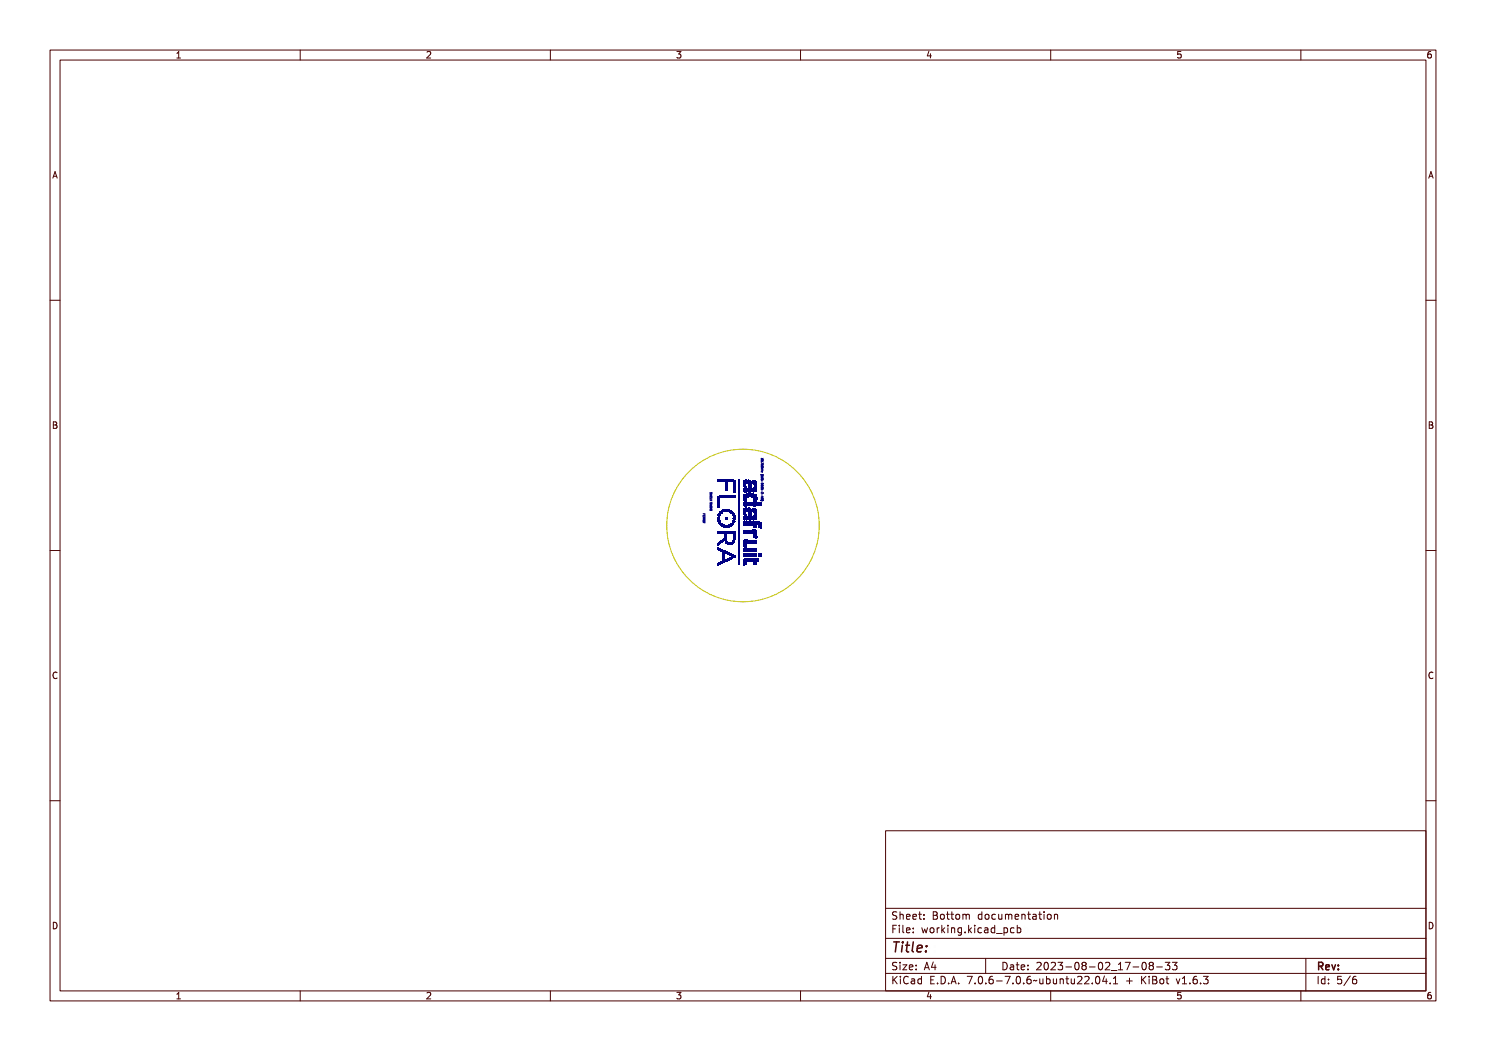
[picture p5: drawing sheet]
<svg xmlns="http://www.w3.org/2000/svg" width="297mm" height="210mm" viewBox="0 0 297 210" stroke-linecap="round" stroke-linejoin="round" font-family="sans-serif">
<defs><g id="words">
<text font-size="2.7" fill="#480000" x="178" y="190.3">Title:</text>
<g font-size="2" fill="#480000">
<text x="178" y="183.7">Sheet: Bottom documentation</text>
<text x="178" y="186.5">File: working.kicad_pcb</text>
<text x="178" y="193.9">Size: A4</text>
<text x="178" y="196.6">KiCad E.D.A. 7.0.6-7.0.6~ubuntu22.04.1 + KiBot v1.6.3</text>
<text x="200" y="193.9">Date: 2023-08-02_17-08-33</text>
<text x="263" y="196.6">Id: 5/6</text>
<text x="263" y="193.9">Rev:</text>
</g>
<g font-size="1.7" fill="#480000">
<text x="35" y="11.7">1</text>
<text x="85" y="11.7">2</text>
<text x="135" y="11.7">3</text>
<text x="185" y="11.7">4</text>
<text x="235" y="11.7">5</text>
<text x="285" y="11.7">6</text>
<text x="10.5" y="35.7">A</text>
<text x="285.5" y="35.7">A</text>
<text x="10.5" y="85.6">B</text>
<text x="285.5" y="85.6">B</text>
<text x="10.5" y="135.7">C</text>
<text x="285.5" y="135.7">C</text>
<text x="10.5" y="185.6">D</text>
<text x="285.5" y="185.6">D</text>
<text x="35" y="199.7">1</text>
<text x="85" y="199.7">2</text>
<text x="135" y="199.7">3</text>
<text x="185" y="199.7">4</text>
<text x="235" y="199.7">5</text>
<text x="285" y="199.7">6</text>
</g>
</g></defs>
<g fill="none" stroke="#000084" stroke-width=".2">
<path d="M141.9 98.6l.4 .1-.2 .1 .2 .1h-.4l.3-.1h-.2l.2-.1zM141.9 99.3h.4v.2l-.1-.2zM141.9 99.5h.4l-.2 .1 .2 .2-.2-.2-.2 .2 .2-.2zM141.9 99.9h.4M141.9 98.4l.3 .1 .1-.1v.1l-.3-.1-.1 .2zM141.9 98.4v.2M141.9 99.3l.1 .1M141.9 98.6h.1M142 98.6h.1M142 99h.2l.1 .2-.2-.2-.2 .2zM142 99.2l-.1 .1M142 99.2h.2"/>
<path d="M142.1 98.6h-.1M142.1 98.6h.1M142.1 99.9l.2 .2M142.1 98.4v.2M142.1 99.9l-.2 .2M142.1 98.4h.1M142.2 98.4h-.1M142.2 98.4h.1M142.2 99.2l.1 .1M142.3 98.4h.1M142.3 98.4v.2M142.3 99.3v.1"/>
<path d="M142.3 99.6h-.4v.1M142.3 98.7l-.4 .1 .3 .1-.3 .1 .4 .1M152 100h.1M152.1 94.9h-.1M152.1 94.8v.1M152.1 94.8l.5 .1M152.1 94.6h.4l-.1 .1 .1 .2-.2-.2-.1 .1 .2-.1zM152.1 95.9l.5 .1zM152.1 100h.5zM152.1 93.7l.1 .2 .3-.1-.4 .1zM152.1 94.9h.4h-.2l.2 .2h-.4h.2zM152.1 96.1h.2l.1 .2 .1-.2a.16 .16 0 0 1-.1 .2 .16 .16 0 0 1-.2-.2l-.1 .2z"/>
<path d="M152.1 96.7h.2l.1 .1 .1-.1a.16 .16 0 0 1-.1 .2 .16 .16 0 0 1-.2-.2l-.1 .2zM152.1 99.3h.4l-.3 .1 .3 .2h-.4l.3-.1zM152.1 99.6h.4a.19 .19 0 0 1-.2 .3 .19 .19 0 0 1-.2-.3zM152.2 99.6h.3v.2a.19 .19 0 0 1-.2 0 .19 .19 0 0 1-.1-.2zM152.2 91.7v.1M152.2 96.6v.1h.3M152.2 96.9v.2M152.2 93.5h.3M152.2 93.8h.3M152.2 94.1h.3M152.2 99.2h.3l-.3 .3h.3M152.2 92.8l.2 .2 .1-.2v.2h-.3z"/>
<path d="M152.2 96.4l.2 .1 .1-.1v.1l-.3 .1zM152.2 93.1v.2l.3-.2v.2v-.1a.16 .16 0 0 1-.2 .2 .16 .16 0 0 1-.1-.3zM152.2 97.6h.3v.2l-.4-.1zM152.2 98.7v.2l.3-.2v.3v-.2a.16 .16 0 0 1-.2 .2 .16 .16 0 0 1-.1-.3zM152.2 91.8h.1M152.2 92.3h.1M152.2 94.3h.3v.2h-.3zM152.2 97.3h.2l-.1 .1 .2-.1v.1l-.3 .1zM152.2 99.7l.3 .1h-.2zM152.2 91.6v.1M152.2 92.8v.2h.1M152.2 93.2v.2"/>
<path d="M152.2 95v.2M152.2 95.4v.2M152.2 95.7v.2M152.2 93.4h.1M152.2 95.2h.1M152.2 95.6h.1M152.2 95.9v.1M152.2 94h.3v.2h-.2v-.1l-.1 .1zM152.2 97.9a.17 .17 0 0 1 .2-.1 .17 .17 0 0 1 .1 .3h-.2v-.2l-.1 .2zM152.2 98.2h.3v.1l-.2 .1v-.2l-.1 .2zM152.2 92.8h.2M152.2 92.8h.1"/>
<path d="M152.2 93.2h.1M152.2 95.2l.1 .2 .2-.2v.2v-.2l-.3 .2zM152.3 93.5l.1 .2M152.3 93.6l-.1 .1M152.3 96.1v.3M152.3 98v.3M152.3 98.8v.3M152.3 92.8h.1M152.3 97.3h.1M152.3 97.6h.1M152.3 93.2h.1M152.3 95l.2 .1v.1"/>
<path d="M152.3 95.7l.2 .1v.1M152.3 92.8l.1 .1M152.3 93.8v.3M152.3 95l.1 .1M152.3 95.2h-.1M152.3 95.6h-.1M152.3 95.7l.1 .1M152.3 95.9l-.1 .1M152.4 97v.1zM152.4 98.5v.1zM152.4 99.1v.1zM152.4 92.9v.1"/>
<path d="M152.4 95.1v.1M152.4 95.8v.1M152.4 97.3v.1M152.4 97.6v.2M152.4 92.8l.1 .1M152.4 93h-.1M152.4 93.3l-.2 .1M152.4 93.3v.1M152.4 93.2v.1M152.4 95.2h-.1M152.4 95.6h-.1M152.4 95.9h-.1"/>
<path d="M152.4 97.4h-.1M152.4 97.8h-.1M152.4 93.2h.1M152.4 94.2v.2l-.2-.2v.2M152.4 96.9l.1 .1h-.3M152.4 93.4h.1M152.4 93.5h.1M152.5 99.8h-.1M152.5 97.7l-.3-.1v.2h.1M152.5 91.9v.1M152.5 92.9h.1M152.5 93.2h.1"/>
<path d="M152.5 96.6h-.2l.1 .2M152.5 96.6h.1M152.5 97.7h.1M152.5 98.4h.1M152.5 92v.1M152.5 92.9v.1M152.5 93.2l-.1 .2M152.5 96.6v.1M152.5 97.7v.1M152.5 98.4l-.1 .2-.2-.2v.2M152.5 92.1l-.3-.2v.2M152.5 96.7h.1"/>
<path d="M152.5 91.6v.2l-.1-.1-.2 .1M152.5 92.4v.3l-.3-.2M152.5 95.4v.2h-.1M152.5 97.4l-.1-.1h-.2v.1h.1M152.5 92.1h.1M152.6 100h-.5M152.6 100h.1M140.5 102.9h.4h-.2v.2l-.1-.2-.1 .2zM140.5 103.4l.4 .2-.4 .1zM140.5 103.7h.4l-.2 .1 .2 .2-.3-.1zM140.5 104.3l.4 .2-.4 .1zM140.5 102.7h.4v.1"/>
<path d="M140.5 103.6h.4v.2M140.5 103.4h.4M140.5 104.4h.4M140.5 104.1l.3 .1 .1-.2v.2l-.3-.1-.1 .1zM140.5 103.2l.2-.2 .2 .2M140.5 103.2h.1M140.5 104v.2M140.5 104.2h.1M140.6 103.8l.1 .1zM140.6 104.2h.1M140.6 103.2h.2l.1 .2-.2-.2-.2 .2zM140.7 104.2h-.1"/>
<path d="M140.7 104.2h.1M140.7 103.6v.2M140.7 103.7l-.2 .2M140.7 102.7v.1M140.7 103.8h.1M140.7 103.8h.2M140.8 104l-.1 .2M140.8 104h.1M140.9 104h.1M140.9 104v.2M140.9 103.2h.1M140.9 103.8h.1"/>
<path d="M140.9 103.3v.2M140.9 104.3v.2M141.9 100.6l.4 .1-.2 .1 .2 .1h-.4h.3l-.2-.1 .2-.1zM141.9 101h.4a.19 .19 0 0 1-.2 .2 .19 .19 0 0 1-.2-.2zM141.9 101.3h.4v.2h-.4zM141.9 101.2l.4 .1-.2 .1zM141.9 101.6h.4M141.9 100.4l.3 .2 .1-.2v.2l-.3-.2-.1 .2zM141.9 100.4v.2M141.9 100.6h.1M142 101l.2 .1h-.2zM142 100.6v.1"/>
<path d="M142 101.6l.2 .1zM142 100.7h.1M142.1 100.6l-.1 .1M142.1 100.6h.1M142.1 100.5v.1M142.1 100.5h.1M142.2 100.4l-.1 .1M142.2 100.4h.1M142.2 100.4l.1 .1M142.3 100.5h.1M142.3 100.5v.2M142.3 100.8l-.4 .1h.3l-.3 .1 .4 .1"/>
<path d="M152.1 100h.1"/>
<circle cx="152.2" cy="94.4" r=".06"/>
<circle cx="152.3" cy="97.4" r=".08"/>
<circle cx="152.4" cy="94.1" r=".08"/>
<circle cx="152.4" cy="98" r=".08"/>
<circle cx="152.4" cy="98.3" r=".08"/>
<circle cx="152.4" cy="94.4" r=".07"/>
<circle cx="142.1" cy="101.8" r=".18"/>
<circle cx="142.1" cy="101.6" r=".16"/>
</g>
<g fill="#000084">
<path d="M143.4 95.9v.4z" fill-rule="evenodd"/>
<path d="M143.4 95.9l.1 .4z" fill-rule="evenodd"/>
<path d="M143.5 95.9v.4z" fill-rule="evenodd"/>
<path d="M143.5 95.9v.4z" fill-rule="evenodd"/>
<path d="M143.5 95.9v.4z" fill-rule="evenodd"/>
<path d="M143.5 95.9v.4z" fill-rule="evenodd"/>
<path d="M143.5 95.9l.1 .4z" fill-rule="evenodd"/>
<path d="M143.6 95.9v.4z" fill-rule="evenodd"/>
<path d="M143.6 95.9v.4z" fill-rule="evenodd"/>
<path d="M143.6 95.9v.4z" fill-rule="evenodd"/>
<path d="M143.6 95.9v.4z" fill-rule="evenodd"/>
<path d="M143.6 95.9l.1 .4z" fill-rule="evenodd"/>
<path d="M143.7 95.9v.4z" fill-rule="evenodd"/>
<path d="M143.7 95.9v.4z" fill-rule="evenodd"/>
<path d="M143.7 95.9v.4z" fill-rule="evenodd"/>
<path d="M143.7 95.9v.4z" fill-rule="evenodd"/>
<path d="M143.7 95.9l.1 .4z" fill-rule="evenodd"/>
<path d="M143.8 95.9v.4z" fill-rule="evenodd"/>
<path d="M143.8 95.9v.4z" fill-rule="evenodd"/>
<path d="M143.8 95.9v.4z" fill-rule="evenodd"/>
<path d="M143.8 95.9v.4z" fill-rule="evenodd"/>
<path d="M143.8 95.9v.4z" fill-rule="evenodd"/>
<path d="M143.8 95.9l.1 .4z" fill-rule="evenodd"/>
<path d="M143.9 95.9v.4z" fill-rule="evenodd"/>
<path d="M143.9 95.9v.4z" fill-rule="evenodd"/>
<path d="M143.9 95.9v.4z" fill-rule="evenodd"/>
<path d="M143.9 95.9v.4z" fill-rule="evenodd"/>
<path d="M143.9 95.9l.1 .4z" fill-rule="evenodd"/>
<path d="M144 95.9v.4z" fill-rule="evenodd"/>
<path d="M144 95.9v.4z" fill-rule="evenodd"/>
<path d="M144 95.9v.4z" fill-rule="evenodd"/>
<path d="M144 95.9v.4z" fill-rule="evenodd"/>
<path d="M144 95.9l.1 .4z" fill-rule="evenodd"/>
<path d="M144.1 95.9v.4z" fill-rule="evenodd"/>
<path d="M144.1 95.9v.4z" fill-rule="evenodd"/>
<path d="M144.1 95.9v.4z" fill-rule="evenodd"/>
<path d="M144.1 95.9v.4z" fill-rule="evenodd"/>
<path d="M144.1 95.9l.1 .4z" fill-rule="evenodd"/>
<path d="M144.2 95.9v.4z" fill-rule="evenodd"/>
<path d="M144.2 95.9v.4z" fill-rule="evenodd"/>
<path d="M144.2 95.9v.4z" fill-rule="evenodd"/>
<path d="M144.2 95.9v.4z" fill-rule="evenodd"/>
<path d="M144.2 95.9l.1 .4z" fill-rule="evenodd"/>
<path d="M144.3 95.9v.4z" fill-rule="evenodd"/>
<path d="M144.3 95.9v.4z" fill-rule="evenodd"/>
<path d="M144.3 95.9v.4z" fill-rule="evenodd"/>
<path d="M144.3 95.9v.4z" fill-rule="evenodd"/>
<path d="M144.3 95.9v.4z" fill-rule="evenodd"/>
<path d="M144.3 95.9l.1 .4z" fill-rule="evenodd"/>
<path d="M144.4 95.9v.4z" fill-rule="evenodd"/>
<path d="M144.4 95.9v.4z" fill-rule="evenodd"/>
<path d="M144.4 95.9v.4z" fill-rule="evenodd"/>
<path d="M144.4 95.9v.4z" fill-rule="evenodd"/>
<path d="M144.4 95.9l.1 .4z" fill-rule="evenodd"/>
<path d="M144.5 95.9v.4z" fill-rule="evenodd"/>
<path d="M144.5 95.9v.4z" fill-rule="evenodd"/>
<path d="M144.5 95.9v.4z" fill-rule="evenodd"/>
<path d="M144.5 95.9v.4z" fill-rule="evenodd"/>
<path d="M144.5 95.9l.1 .4z" fill-rule="evenodd"/>
<path d="M144.6 95.9v.4z" fill-rule="evenodd"/>
<path d="M144.6 95.9v.4z" fill-rule="evenodd"/>
<path d="M144.6 95.9v.4z" fill-rule="evenodd"/>
<path d="M144.6 95.9v.4z" fill-rule="evenodd"/>
<path d="M144.6 95.9l.1 .4z" fill-rule="evenodd"/>
<path d="M144.6 95.9l.1 .4z" fill-rule="evenodd"/>
<path d="M144.7 95.9v.4z" fill-rule="evenodd"/>
<path d="M144.7 95.9v.4z" fill-rule="evenodd"/>
<path d="M144.7 95.9v.4z" fill-rule="evenodd"/>
<path d="M144.7 95.9v.4z" fill-rule="evenodd"/>
<path d="M144.7 95.9l.1 .4z" fill-rule="evenodd"/>
<path d="M144.8 95.9v.4z" fill-rule="evenodd"/>
<path d="M144.8 95.9v.4z" fill-rule="evenodd"/>
<path d="M144.8 95.9v.4z" fill-rule="evenodd"/>
<path d="M144.8 95.9v.4z" fill-rule="evenodd"/>
<path d="M144.8 95.9l.1 .4z" fill-rule="evenodd"/>
<path d="M144.9 95.9v.4z" fill-rule="evenodd"/>
<path d="M144.9 95.9v.4z" fill-rule="evenodd"/>
<path d="M144.9 95.9v.4z" fill-rule="evenodd"/>
<path d="M144.9 95.9v.4z" fill-rule="evenodd"/>
</g>
<path d="M144.9 95.9v2.2M145 95.9v2.2M145.1 95.9v2.2M145.2 95.9v2.2M145.3 95.9v2.2" fill="none" stroke="#000084" stroke-width=".2"/>
<g fill="#000084">
<path d="M145.3 95.9v.4z" fill-rule="evenodd"/>
<path d="M145.3 95.9l.1 .4z" fill-rule="evenodd"/>
<path d="M145.4 95.9v.4z" fill-rule="evenodd"/>
<path d="M145.4 95.9v.4z" fill-rule="evenodd"/>
<path d="M145.4 95.9v.4z" fill-rule="evenodd"/>
<path d="M145.4 95.9v.4z" fill-rule="evenodd"/>
<path d="M145.4 95.9l.1 .4z" fill-rule="evenodd"/>
<path d="M145.5 95.9v.4z" fill-rule="evenodd"/>
<path d="M145.5 95.9v.4z" fill-rule="evenodd"/>
<path d="M145.5 95.9v.4z" fill-rule="evenodd"/>
<path d="M145.5 95.9v.4z" fill-rule="evenodd"/>
<path d="M145.5 95.9v.4z" fill-rule="evenodd"/>
<path d="M145.5 95.9l.1 .4z" fill-rule="evenodd"/>
<path d="M145.6 95.9v.4z" fill-rule="evenodd"/>
<path d="M145.6 95.9v.4z" fill-rule="evenodd"/>
<path d="M145.6 95.9v.4z" fill-rule="evenodd"/>
<path d="M145.6 95.9v.4z" fill-rule="evenodd"/>
<path d="M145.6 95.9l.1 .4z" fill-rule="evenodd"/>
<path d="M145.7 95.9v.4z" fill-rule="evenodd"/>
<path d="M145.7 95.9v.4z" fill-rule="evenodd"/>
<path d="M145.7 95.9v.4z" fill-rule="evenodd"/>
<path d="M145.7 95.9v.4z" fill-rule="evenodd"/>
<path d="M145.7 95.9l.1 .4z" fill-rule="evenodd"/>
<path d="M145.8 95.9v.4z" fill-rule="evenodd"/>
<path d="M145.8 95.9v.4z" fill-rule="evenodd"/>
<path d="M145.8 95.9v.4z" fill-rule="evenodd"/>
<path d="M145.8 95.9v.4z" fill-rule="evenodd"/>
<path d="M145.8 95.9l.1 .4z" fill-rule="evenodd"/>
<path d="M145.9 95.9v.4z" fill-rule="evenodd"/>
<path d="M145.9 95.9v.4z" fill-rule="evenodd"/>
<path d="M145.9 95.9v.4z" fill-rule="evenodd"/>
<path d="M145.9 95.9v.4z" fill-rule="evenodd"/>
<path d="M145.9 95.9v.4z" fill-rule="evenodd"/>
<path d="M145.9 95.9l.1 .4z" fill-rule="evenodd"/>
<path d="M146 95.9v.4z" fill-rule="evenodd"/>
<path d="M146 95.9v.4z" fill-rule="evenodd"/>
<path d="M146 95.9v.4z" fill-rule="evenodd"/>
<path d="M146 95.9v.4z" fill-rule="evenodd"/>
<path d="M146 95.9l.1 .4z" fill-rule="evenodd"/>
<path d="M146.1 95.9v.4z" fill-rule="evenodd"/>
<path d="M146.1 95.9v.4z" fill-rule="evenodd"/>
<path d="M146.1 95.9v.4z" fill-rule="evenodd"/>
<path d="M146.1 95.9v.4z" fill-rule="evenodd"/>
<path d="M146.1 95.9l.1 .4z" fill-rule="evenodd"/>
<path d="M146.2 95.9v.4z" fill-rule="evenodd"/>
<path d="M146.2 95.9v.4z" fill-rule="evenodd"/>
<path d="M146.2 95.9v.4z" fill-rule="evenodd"/>
<path d="M146.2 95.9v.4z" fill-rule="evenodd"/>
<path d="M146.2 95.9l.1 .4z" fill-rule="evenodd"/>
<path d="M146.2 95.9l.1 .4z" fill-rule="evenodd"/>
<path d="M146.3 95.9v.4z" fill-rule="evenodd"/>
<path d="M146.3 95.9v.4z" fill-rule="evenodd"/>
<path d="M146.3 95.9v.4z" fill-rule="evenodd"/>
<path d="M146.3 95.9v.4z" fill-rule="evenodd"/>
<path d="M146.3 95.9l.1 .4z" fill-rule="evenodd"/>
<path d="M146.4 95.9v.4z" fill-rule="evenodd"/>
<path d="M146.4 95.9v.4z" fill-rule="evenodd"/>
<path d="M146.4 95.9v.4z" fill-rule="evenodd"/>
<path d="M146.4 95.9v.4z" fill-rule="evenodd"/>
<path d="M146.4 95.9l.1 .4z" fill-rule="evenodd"/>
<path d="M146.5 95.9v.4z" fill-rule="evenodd"/>
<path d="M146.5 95.9v.4z" fill-rule="evenodd"/>
<path d="M146.5 95.9v.4z" fill-rule="evenodd"/>
<path d="M146.5 95.9v.4z" fill-rule="evenodd"/>
</g>
<path d="M146.5 95.9v2.5M146.6 95.9v2.5M146.7 95.9v2.5M146.8 95.9v2.5M146.9 95.9v2.5M147.7 95.9v17M147.8 95.9v17M149 95.9v2.4M149.1 95.9v2.4" fill="none" stroke="#000084" stroke-width=".2"/>
<g fill="#000084">
<path d="M149.1 95.9v.8z" fill-rule="evenodd"/>
<path d="M149.1 95.9v.8z" fill-rule="evenodd"/>
<path d="M149.1 95.9l.1 .8z" fill-rule="evenodd"/>
<path d="M149.2 95.9v.8z" fill-rule="evenodd"/>
<path d="M149.2 95.9v.7z" fill-rule="evenodd"/>
<path d="M149.2 95.9v.7z" fill-rule="evenodd"/>
<path d="M149.2 95.9v.7z" fill-rule="evenodd"/>
<path d="M149.2 95.9l.1 .7z" fill-rule="evenodd"/>
<path d="M149.3 95.9v.7z" fill-rule="evenodd"/>
<path d="M149.3 95.9v.7z" fill-rule="evenodd"/>
<path d="M149.3 95.9v.7z" fill-rule="evenodd"/>
<path d="M149.3 95.9v.7z" fill-rule="evenodd"/>
<path d="M149.3 95.9l.1 .7z" fill-rule="evenodd"/>
<path d="M149.4 95.9v.7z" fill-rule="evenodd"/>
<path d="M149.4 95.9v.7z" fill-rule="evenodd"/>
<path d="M149.4 95.9v.7z" fill-rule="evenodd"/>
<path d="M149.4 95.9v.7z" fill-rule="evenodd"/>
<path d="M149.4 95.9l.1 .7z" fill-rule="evenodd"/>
<path d="M149.5 95.9v.7z" fill-rule="evenodd"/>
<path d="M149.5 95.9v.7z" fill-rule="evenodd"/>
<path d="M149.5 95.9v.7z" fill-rule="evenodd"/>
<path d="M149.5 95.9v.7z" fill-rule="evenodd"/>
<path d="M149.5 95.9v.7z" fill-rule="evenodd"/>
<path d="M149.5 95.9l.1 .7z" fill-rule="evenodd"/>
<path d="M149.6 95.9v.8z" fill-rule="evenodd"/>
<path d="M149.6 95.9v.8z" fill-rule="evenodd"/>
<path d="M149.6 95.9v.8z" fill-rule="evenodd"/>
</g>
<path d="M148.9 95.9v2.4M149 95.9v2.4" fill="none" stroke="#000084" stroke-width=".2"/>
<g fill="#000084">
<path d="M149.6 95.9v.8z" fill-rule="evenodd"/>
<path d="M149.6 95.9l.1 .8z" fill-rule="evenodd"/>
<path d="M149.7 95.9v.9z" fill-rule="evenodd"/>
</g>
<path d="M148.9 95.9v2.4M149.7 95.9v2.4M149.8 95.9v2.4" fill="none" stroke="#000084" stroke-width=".2"/>
<path d="M148.8 95.9v1.6z" fill-rule="evenodd" fill="#000084"/>
<path d="M148.8 95.9v2.4M149.8 95.9v2.4" fill="none" stroke="#000084" stroke-width=".2"/>
<g fill="#000084">
<path d="M148.8 95.9v1.6z" fill-rule="evenodd"/>
<path d="M148.8 95.9v1.6z" fill-rule="evenodd"/>
</g>
<path d="M149.8 95.9v2.4" fill="none" stroke="#000084" stroke-width=".2"/>
<g fill="#000084">
<path d="M148.7 96v1.4z" fill-rule="evenodd"/>
<path d="M148.7 96l.1 1.5z" fill-rule="evenodd"/>
</g>
<path d="M149.9 96v2.3" fill="none" stroke="#000084" stroke-width=".2"/>
<g fill="#000084">
<path d="M150.4 96v.7z" fill-rule="evenodd"/>
<path d="M150.4 96l.1 .7z" fill-rule="evenodd"/>
<path d="M150.5 96v.7z" fill-rule="evenodd"/>
<path d="M150.5 96v.7z" fill-rule="evenodd"/>
<path d="M150.5 96v.7z" fill-rule="evenodd"/>
<path d="M150.5 96v.7z" fill-rule="evenodd"/>
<path d="M150.5 96l.1 .7z" fill-rule="evenodd"/>
<path d="M150.6 96v.7z" fill-rule="evenodd"/>
<path d="M150.6 96v.7z" fill-rule="evenodd"/>
<path d="M150.6 96v.7z" fill-rule="evenodd"/>
<path d="M148.7 96v1.4z" fill-rule="evenodd"/>
</g>
<path d="M149.9 96v2.3" fill="none" stroke="#000084" stroke-width=".2"/>
<g fill="#000084">
<path d="M150.6 96v.7z" fill-rule="evenodd"/>
<path d="M150.6 96l.1 .7z" fill-rule="evenodd"/>
<path d="M150.7 96v.8z" fill-rule="evenodd"/>
<path d="M150.7 96v.8z" fill-rule="evenodd"/>
<path d="M150.7 96v.8z" fill-rule="evenodd"/>
</g>
<path d="M150.7 96v2.3M150.8 96v2.3" fill="none" stroke="#000084" stroke-width=".2"/>
<path d="M148.7 96v1.4z" fill-rule="evenodd" fill="#000084"/>
<path d="M150 96v2.3M150.8 96v2.3M150.9 96v2.3" fill="none" stroke="#000084" stroke-width=".2"/>
<path d="M148.7 96v1.4z" fill-rule="evenodd" fill="#000084"/>
<path d="M150 96v2.3M150.9 96v2.3M151 96v2.3" fill="none" stroke="#000084" stroke-width=".2"/>
<path d="M148.7 96v1.3z" fill-rule="evenodd" fill="#000084"/>
<path d="M150 96v2.3M151 96v2.3" fill="none" stroke="#000084" stroke-width=".2"/>
<path d="M148.6 96.1l.1 1.2z" fill-rule="evenodd" fill="#000084"/>
<path d="M150 96.1v2.2M151.1 96.1l-.1 2.2" fill="none" stroke="#000084" stroke-width=".2"/>
<path d="M148.6 96.1v1.2z" fill-rule="evenodd" fill="#000084"/>
<path d="M150 96.1v2.2M151.1 96.1v2.2" fill="none" stroke="#000084" stroke-width=".2"/>
<path d="M148.6 96.1v1.1z" fill-rule="evenodd" fill="#000084"/>
<path d="M150.1 96.1v2.2M151.1 96.1v2.1" fill="none" stroke="#000084" stroke-width=".2"/>
<path d="M148.6 96.2v1z" fill-rule="evenodd" fill="#000084"/>
<path d="M150.1 96.2v2.1" fill="none" stroke="#000084" stroke-width=".2"/>
<g fill="#000084">
<path d="M151.2 96.2v2z" fill-rule="evenodd"/>
<path d="M151.2 96.2v1.9z" fill-rule="evenodd"/>
</g>
<path d="M150.1 96.2v2.1" fill="none" stroke="#000084" stroke-width=".2"/>
<g fill="#000084">
<path d="M148.6 96.2v.9z" fill-rule="evenodd"/>
<path d="M151.2 96.2v1.9z" fill-rule="evenodd"/>
<path d="M150.1 96.3v1.2z" fill-rule="evenodd"/>
<path d="M151.2 96.3v1.8z" fill-rule="evenodd"/>
<path d="M151.2 96.3l.1 1.7z" fill-rule="evenodd"/>
<path d="M148.5 96.3l.1 .7z" fill-rule="evenodd"/>
<path d="M150.1 96.3v1z" fill-rule="evenodd"/>
<path d="M151.3 96.3v1.7z" fill-rule="evenodd"/>
<path d="M151.3 96.4v1.5z" fill-rule="evenodd"/>
<path d="M150.1 96.4l.1 .8z" fill-rule="evenodd"/>
<path d="M149.1 97.2v1.1z" fill-rule="evenodd"/>
<path d="M149.1 97.3v1z" fill-rule="evenodd"/>
<path d="M149.1 97.4l.1 .9z" fill-rule="evenodd"/>
<path d="M149.2 97.4v.9z" fill-rule="evenodd"/>
<path d="M149.2 97.5v.8z" fill-rule="evenodd"/>
<path d="M150.7 97.5v.8z" fill-rule="evenodd"/>
<path d="M149.2 97.5v.8z" fill-rule="evenodd"/>
<path d="M150.7 97.5v.8z" fill-rule="evenodd"/>
<path d="M150.7 97.5v.8z" fill-rule="evenodd"/>
<path d="M149.2 97.5v.8z" fill-rule="evenodd"/>
<path d="M150.6 97.5v.8z" fill-rule="evenodd"/>
<path d="M150.6 97.5v.8z" fill-rule="evenodd"/>
<path d="M150.6 97.5l.1 .8z" fill-rule="evenodd"/>
<path d="M148.5 97.6l.1 .7z" fill-rule="evenodd"/>
<path d="M148.6 97.6v.7z" fill-rule="evenodd"/>
<path d="M148.6 97.6v.7z" fill-rule="evenodd"/>
<path d="M148.6 97.6v.7z" fill-rule="evenodd"/>
<path d="M148.6 97.6v.7z" fill-rule="evenodd"/>
<path d="M148.6 97.6l.1 .7z" fill-rule="evenodd"/>
<path d="M148.7 97.6v.7z" fill-rule="evenodd"/>
<path d="M148.7 97.6v.7z" fill-rule="evenodd"/>
<path d="M148.7 97.6v.7z" fill-rule="evenodd"/>
<path d="M148.7 97.6v.7z" fill-rule="evenodd"/>
<path d="M148.7 97.6v.7z" fill-rule="evenodd"/>
<path d="M148.7 97.6l.1 .7z" fill-rule="evenodd"/>
<path d="M148.8 97.6v.7z" fill-rule="evenodd"/>
<path d="M148.8 97.6v.7z" fill-rule="evenodd"/>
<path d="M148.8 97.6v.7z" fill-rule="evenodd"/>
<path d="M149.2 97.6l.1 .7z" fill-rule="evenodd"/>
<path d="M149.3 97.6v.7z" fill-rule="evenodd"/>
<path d="M149.3 97.6v.7z" fill-rule="evenodd"/>
<path d="M149.3 97.6v.7z" fill-rule="evenodd"/>
<path d="M149.3 97.6v.7z" fill-rule="evenodd"/>
<path d="M149.3 97.6l.1 .7z" fill-rule="evenodd"/>
<path d="M149.4 97.6v.7z" fill-rule="evenodd"/>
<path d="M149.4 97.6v.7z" fill-rule="evenodd"/>
<path d="M149.4 97.6v.7z" fill-rule="evenodd"/>
<path d="M149.4 97.6v.7z" fill-rule="evenodd"/>
<path d="M149.4 97.6l.1 .7z" fill-rule="evenodd"/>
<path d="M149.5 97.6v.7z" fill-rule="evenodd"/>
<path d="M149.5 97.6v.7z" fill-rule="evenodd"/>
<path d="M149.5 97.6v.7z" fill-rule="evenodd"/>
<path d="M149.5 97.6v.7z" fill-rule="evenodd"/>
<path d="M149.5 97.6v.7z" fill-rule="evenodd"/>
<path d="M149.5 97.6l.1 .7z" fill-rule="evenodd"/>
<path d="M149.6 97.6v.7z" fill-rule="evenodd"/>
<path d="M149.6 97.6v.7z" fill-rule="evenodd"/>
<path d="M149.6 97.6v.7z" fill-rule="evenodd"/>
<path d="M149.6 97.6v.7z" fill-rule="evenodd"/>
<path d="M149.6 97.6l.1 .7z" fill-rule="evenodd"/>
<path d="M149.7 97.6v.7z" fill-rule="evenodd"/>
<path d="M150.1 97.6v.7z" fill-rule="evenodd"/>
<path d="M150.1 97.6v.7z" fill-rule="evenodd"/>
<path d="M150.1 97.6l.1 .7z" fill-rule="evenodd"/>
<path d="M150.2 97.6v.7z" fill-rule="evenodd"/>
<path d="M150.2 97.6v.7z" fill-rule="evenodd"/>
<path d="M150.2 97.6v.7z" fill-rule="evenodd"/>
<path d="M150.2 97.6v.7z" fill-rule="evenodd"/>
<path d="M150.2 97.6l.1 .7z" fill-rule="evenodd"/>
<path d="M150.3 97.6v.7z" fill-rule="evenodd"/>
<path d="M150.3 97.6v.7z" fill-rule="evenodd"/>
<path d="M150.3 97.6v.7z" fill-rule="evenodd"/>
<path d="M150.3 97.6v.7z" fill-rule="evenodd"/>
<path d="M150.3 97.6v.7z" fill-rule="evenodd"/>
<path d="M150.3 97.6l.1 .7z" fill-rule="evenodd"/>
<path d="M150.4 97.6v.7z" fill-rule="evenodd"/>
<path d="M150.4 97.6v.7z" fill-rule="evenodd"/>
<path d="M150.4 97.6v.7z" fill-rule="evenodd"/>
<path d="M150.4 97.6v.7z" fill-rule="evenodd"/>
<path d="M150.4 97.6l.1 .7z" fill-rule="evenodd"/>
<path d="M150.5 97.6v.7z" fill-rule="evenodd"/>
<path d="M150.5 97.6v.7z" fill-rule="evenodd"/>
<path d="M150.5 97.6v.7z" fill-rule="evenodd"/>
<path d="M150.5 97.6v.7z" fill-rule="evenodd"/>
<path d="M150.5 97.6l.1 .7z" fill-rule="evenodd"/>
<path d="M150.6 97.6v.7z" fill-rule="evenodd"/>
<path d="M150.6 97.6v.7z" fill-rule="evenodd"/>
<path d="M149.7 98.6v.8z" fill-rule="evenodd"/>
<path d="M149.7 98.6v.8z" fill-rule="evenodd"/>
<path d="M149.7 98.6v.8z" fill-rule="evenodd"/>
<path d="M149.7 98.6l.1 .8z" fill-rule="evenodd"/>
<path d="M149.8 98.6v.8z" fill-rule="evenodd"/>
<path d="M149.8 98.6v.8z" fill-rule="evenodd"/>
<path d="M149.8 98.6v.8z" fill-rule="evenodd"/>
<path d="M149.8 98.6v.8z" fill-rule="evenodd"/>
<path d="M149.8 98.6l.1 .8z" fill-rule="evenodd"/>
<path d="M149.9 98.6v.8z" fill-rule="evenodd"/>
<path d="M149.9 98.6v.8z" fill-rule="evenodd"/>
<path d="M149.9 98.6v.8z" fill-rule="evenodd"/>
<path d="M149.9 98.6v.8z" fill-rule="evenodd"/>
<path d="M149.9 98.6v.8z" fill-rule="evenodd"/>
<path d="M149.9 98.6l.1 .8z" fill-rule="evenodd"/>
<path d="M150 98.6v.8z" fill-rule="evenodd"/>
<path d="M150 98.6v.8z" fill-rule="evenodd"/>
<path d="M150 98.6v.8z" fill-rule="evenodd"/>
<path d="M150 98.6v.8z" fill-rule="evenodd"/>
<path d="M150 98.6l.1 .8z" fill-rule="evenodd"/>
<path d="M150.1 98.6v.8z" fill-rule="evenodd"/>
<path d="M150.1 98.6v.8z" fill-rule="evenodd"/>
<path d="M150.1 98.6v.8z" fill-rule="evenodd"/>
<path d="M150.1 98.6v.8z" fill-rule="evenodd"/>
<path d="M150.1 98.6l.1 .8z" fill-rule="evenodd"/>
<path d="M149.3 98.6v.8z" fill-rule="evenodd"/>
<path d="M149.3 98.6v.8z" fill-rule="evenodd"/>
<path d="M149.3 98.6l.1 .8z" fill-rule="evenodd"/>
<path d="M149.4 98.6v.8z" fill-rule="evenodd"/>
<path d="M149.4 98.6v.8z" fill-rule="evenodd"/>
<path d="M149.4 98.6v.8z" fill-rule="evenodd"/>
<path d="M149.4 98.6v.8z" fill-rule="evenodd"/>
<path d="M149.4 98.6l.1 .8z" fill-rule="evenodd"/>
<path d="M149.5 98.6v.8z" fill-rule="evenodd"/>
<path d="M149.5 98.6v.8z" fill-rule="evenodd"/>
<path d="M149.5 98.6v.8z" fill-rule="evenodd"/>
<path d="M149.5 98.6v.8z" fill-rule="evenodd"/>
<path d="M149.5 98.6v.8z" fill-rule="evenodd"/>
<path d="M149.5 98.6l.1 .8z" fill-rule="evenodd"/>
<path d="M149.6 98.6v.8z" fill-rule="evenodd"/>
<path d="M149.6 98.6v.8z" fill-rule="evenodd"/>
<path d="M149.6 98.6v.8z" fill-rule="evenodd"/>
<path d="M149.6 98.6v.8z" fill-rule="evenodd"/>
<path d="M149.6 98.6l.1 .8z" fill-rule="evenodd"/>
<path d="M149.7 98.6v.8z" fill-rule="evenodd"/>
<path d="M150.2 98.6v.8z" fill-rule="evenodd"/>
<path d="M150.2 98.6v.8z" fill-rule="evenodd"/>
<path d="M150.2 98.6v.8z" fill-rule="evenodd"/>
<path d="M150.2 98.6v.8z" fill-rule="evenodd"/>
<path d="M150.2 98.6l.1 .8z" fill-rule="evenodd"/>
<path d="M150.3 98.6v.8z" fill-rule="evenodd"/>
<path d="M150.3 98.6v.8z" fill-rule="evenodd"/>
<path d="M150.3 98.6v.8z" fill-rule="evenodd"/>
<path d="M150.3 98.6v.8z" fill-rule="evenodd"/>
<path d="M150.3 98.6v.8z" fill-rule="evenodd"/>
<path d="M150.3 98.6l.1 .8z" fill-rule="evenodd"/>
<path d="M150.4 98.6v.8z" fill-rule="evenodd"/>
<path d="M150.4 98.6v.8z" fill-rule="evenodd"/>
<path d="M150.4 98.6v.8z" fill-rule="evenodd"/>
<path d="M150.4 98.6v.8z" fill-rule="evenodd"/>
<path d="M150.4 98.6l.1 .8z" fill-rule="evenodd"/>
<path d="M150.5 98.6v.8z" fill-rule="evenodd"/>
<path d="M150.5 98.6v.8z" fill-rule="evenodd"/>
<path d="M150.5 98.6v.8z" fill-rule="evenodd"/>
</g>
<path d="M149.2 98.7v2.5" fill="none" stroke="#000084" stroke-width=".2"/>
<g fill="#000084">
<path d="M149.2 98.7v.9z" fill-rule="evenodd"/>
<path d="M149.2 98.7v.8z" fill-rule="evenodd"/>
<path d="M149.2 98.7v.8z" fill-rule="evenodd"/>
<path d="M149.2 98.7v.8z" fill-rule="evenodd"/>
<path d="M149.2 98.7l.1 .8z" fill-rule="evenodd"/>
<path d="M149.3 98.7v.8z" fill-rule="evenodd"/>
<path d="M149.3 98.7v.8z" fill-rule="evenodd"/>
<path d="M150.5 98.7v.7z" fill-rule="evenodd"/>
<path d="M150.5 98.7l.1 .7z" fill-rule="evenodd"/>
<path d="M150.6 98.7v.8z" fill-rule="evenodd"/>
<path d="M150.6 98.7v.8z" fill-rule="evenodd"/>
<path d="M150.6 98.7v.8z" fill-rule="evenodd"/>
<path d="M150.6 98.7v.8z" fill-rule="evenodd"/>
<path d="M150.6 98.7l.1 .8z" fill-rule="evenodd"/>
<path d="M150.7 98.7v.8z" fill-rule="evenodd"/>
</g>
<path d="M149.1 98.7v2.5" fill="none" stroke="#000084" stroke-width=".2"/>
<path d="M150.7 98.7v1z" fill-rule="evenodd" fill="#000084"/>
<path d="M148.9 98.7v2.5M149 98.7v2.5M150.7 98.7v2.5M150.7 98.7l.1 2.5M150.8 98.7v2.5M150.9 98.7v2.5" fill="none" stroke="#000084" stroke-width=".2"/>
<path d="M148.8 98.7l.1 1.6z" fill-rule="evenodd" fill="#000084"/>
<path d="M151 98.7v2.5" fill="none" stroke="#000084" stroke-width=".2"/>
<g fill="#000084">
<path d="M148.8 98.8v1.5z" fill-rule="evenodd"/>
<path d="M148.8 98.8v1.5z" fill-rule="evenodd"/>
</g>
<path d="M151 98.8v2.4" fill="none" stroke="#000084" stroke-width=".2"/>
<g fill="#000084">
<path d="M148.8 98.8v1.5z" fill-rule="evenodd"/>
<path d="M148.8 98.8v1.5z" fill-rule="evenodd"/>
</g>
<path d="M151 98.8v2.4" fill="none" stroke="#000084" stroke-width=".2"/>
<g fill="#000084">
<path d="M151 98.8l.1 1.5z" fill-rule="evenodd"/>
<path d="M148.7 98.8l.1 1.4z" fill-rule="evenodd"/>
<path d="M151.1 98.8v1.5z" fill-rule="evenodd"/>
<path d="M148.7 98.8v1.4z" fill-rule="evenodd"/>
<path d="M151.1 98.8v1.5z" fill-rule="evenodd"/>
<path d="M151.1 98.8v1.5z" fill-rule="evenodd"/>
<path d="M148.7 98.8v1.4z" fill-rule="evenodd"/>
<path d="M151.1 98.8v1.5z" fill-rule="evenodd"/>
<path d="M148.7 98.9v1.3z" fill-rule="evenodd"/>
<path d="M151.1 98.9v1.3z" fill-rule="evenodd"/>
<path d="M148.7 98.9v1.2z" fill-rule="evenodd"/>
<path d="M151.1 98.9l.1 1.3z" fill-rule="evenodd"/>
<path d="M148.7 98.9v1.2z" fill-rule="evenodd"/>
<path d="M151.2 98.9v1.3z" fill-rule="evenodd"/>
<path d="M148.6 98.9l.1 1.2z" fill-rule="evenodd"/>
<path d="M151.2 98.9v1.3z" fill-rule="evenodd"/>
<path d="M148.6 99v1z" fill-rule="evenodd"/>
<path d="M151.2 99v1.1z" fill-rule="evenodd"/>
<path d="M148.6 99v1z" fill-rule="evenodd"/>
<path d="M151.2 99v1.1z" fill-rule="evenodd"/>
<path d="M151.2 99l.1 1z" fill-rule="evenodd"/>
<path d="M148.6 99.1v.9z" fill-rule="evenodd"/>
</g>
<path d="M143.4 99.1v2.4M143.5 99.1v2.4M143.6 99.1v2.4M143.7 99.1v2.4M143.8 99.1v2.4" fill="none" stroke="#000084" stroke-width=".2"/>
<g fill="#000084">
<path d="M143.8 99.1v.4z" fill-rule="evenodd"/>
<path d="M143.8 99.1v.4z" fill-rule="evenodd"/>
<path d="M143.8 99.1l.1 .4z" fill-rule="evenodd"/>
<path d="M143.9 99.1v.4z" fill-rule="evenodd"/>
<path d="M143.9 99.1v.4z" fill-rule="evenodd"/>
<path d="M143.9 99.1v.4z" fill-rule="evenodd"/>
<path d="M143.9 99.1v.4z" fill-rule="evenodd"/>
<path d="M143.9 99.1l.1 .4z" fill-rule="evenodd"/>
<path d="M144 99.1v.4z" fill-rule="evenodd"/>
<path d="M144 99.1v.4z" fill-rule="evenodd"/>
<path d="M144 99.1v.4z" fill-rule="evenodd"/>
<path d="M144 99.1v.4z" fill-rule="evenodd"/>
<path d="M144 99.1l.1 .4z" fill-rule="evenodd"/>
<path d="M144.1 99.1v.4z" fill-rule="evenodd"/>
<path d="M144.1 99.1v.4z" fill-rule="evenodd"/>
<path d="M144.1 99.1v.4z" fill-rule="evenodd"/>
<path d="M144.1 99.1v.4z" fill-rule="evenodd"/>
<path d="M144.1 99.1l.1 .4z" fill-rule="evenodd"/>
<path d="M144.2 99.1v.4z" fill-rule="evenodd"/>
<path d="M144.2 99.1v.4z" fill-rule="evenodd"/>
<path d="M144.2 99.1v.4z" fill-rule="evenodd"/>
<path d="M144.2 99.1v.4z" fill-rule="evenodd"/>
<path d="M144.2 99.1l.1 .4z" fill-rule="evenodd"/>
<path d="M144.3 99.1v.4z" fill-rule="evenodd"/>
<path d="M144.3 99.1v.4z" fill-rule="evenodd"/>
<path d="M144.3 99.1v.4z" fill-rule="evenodd"/>
<path d="M144.3 99.1v.4z" fill-rule="evenodd"/>
<path d="M144.3 99.1v.4z" fill-rule="evenodd"/>
<path d="M144.3 99.1l.1 .4z" fill-rule="evenodd"/>
<path d="M144.4 99.1v.4z" fill-rule="evenodd"/>
<path d="M144.4 99.1v.4z" fill-rule="evenodd"/>
<path d="M144.4 99.1v.4z" fill-rule="evenodd"/>
<path d="M144.4 99.1v.4z" fill-rule="evenodd"/>
<path d="M144.4 99.1l.1 .4z" fill-rule="evenodd"/>
<path d="M144.5 99.1v.4z" fill-rule="evenodd"/>
<path d="M144.5 99.1v.4z" fill-rule="evenodd"/>
<path d="M144.5 99.1v.4z" fill-rule="evenodd"/>
<path d="M144.5 99.1v.4z" fill-rule="evenodd"/>
<path d="M144.5 99.1l.1 .4z" fill-rule="evenodd"/>
<path d="M144.6 99.1v.4z" fill-rule="evenodd"/>
<path d="M144.6 99.1v.4z" fill-rule="evenodd"/>
<path d="M144.6 99.1v.4z" fill-rule="evenodd"/>
<path d="M144.6 99.1v.4z" fill-rule="evenodd"/>
<path d="M144.6 99.1l.1 .4z" fill-rule="evenodd"/>
<path d="M144.6 99.1l.1 .4z" fill-rule="evenodd"/>
<path d="M144.7 99.1v.4z" fill-rule="evenodd"/>
<path d="M144.7 99.1v.4z" fill-rule="evenodd"/>
<path d="M144.7 99.1v.4z" fill-rule="evenodd"/>
<path d="M144.7 99.1v.4z" fill-rule="evenodd"/>
<path d="M144.7 99.1l.1 .4z" fill-rule="evenodd"/>
<path d="M144.8 99.1v.4z" fill-rule="evenodd"/>
<path d="M144.8 99.1v.4z" fill-rule="evenodd"/>
<path d="M144.8 99.1v.4z" fill-rule="evenodd"/>
<path d="M144.8 99.1v.4z" fill-rule="evenodd"/>
<path d="M144.8 99.1l.1 .4z" fill-rule="evenodd"/>
<path d="M144.9 99.1v.4z" fill-rule="evenodd"/>
<path d="M144.9 99.1v.4z" fill-rule="evenodd"/>
<path d="M144.9 99.1v.4z" fill-rule="evenodd"/>
<path d="M144.9 99.1v.4z" fill-rule="evenodd"/>
<path d="M144.9 99.1l.1 .4z" fill-rule="evenodd"/>
<path d="M145 99.1v.4z" fill-rule="evenodd"/>
<path d="M145 99.1v.4z" fill-rule="evenodd"/>
<path d="M145 99.1v.4z" fill-rule="evenodd"/>
<path d="M145 99.1v.4z" fill-rule="evenodd"/>
<path d="M145 99.1v.4z" fill-rule="evenodd"/>
<path d="M145 99.1l.1 .4z" fill-rule="evenodd"/>
<path d="M145.1 99.1v.4z" fill-rule="evenodd"/>
<path d="M145.1 99.1v.4z" fill-rule="evenodd"/>
<path d="M145.1 99.1v.4z" fill-rule="evenodd"/>
<path d="M145.1 99.1v.4z" fill-rule="evenodd"/>
<path d="M145.1 99.1l.1 .4z" fill-rule="evenodd"/>
<path d="M145.2 99.1v.4z" fill-rule="evenodd"/>
<path d="M145.2 99.1v.4z" fill-rule="evenodd"/>
<path d="M145.2 99.1v.4z" fill-rule="evenodd"/>
<path d="M145.2 99.1v.4z" fill-rule="evenodd"/>
<path d="M145.2 99.1l.1 .4z" fill-rule="evenodd"/>
<path d="M145.3 99.1v.4z" fill-rule="evenodd"/>
<path d="M145.3 99.1v.4z" fill-rule="evenodd"/>
<path d="M145.3 99.1v.4z" fill-rule="evenodd"/>
<path d="M145.3 99.1v.4z" fill-rule="evenodd"/>
<path d="M145.3 99.1l.1 .4z" fill-rule="evenodd"/>
<path d="M145.4 99.1v.4z" fill-rule="evenodd"/>
<path d="M145.4 99.1v.4z" fill-rule="evenodd"/>
<path d="M145.4 99.1v.4z" fill-rule="evenodd"/>
<path d="M145.4 99.1v.4z" fill-rule="evenodd"/>
<path d="M145.4 99.1l.1 .4z" fill-rule="evenodd"/>
<path d="M145.5 99.1v.4z" fill-rule="evenodd"/>
<path d="M145.5 99.1v.4z" fill-rule="evenodd"/>
<path d="M145.5 99.1v.4z" fill-rule="evenodd"/>
<path d="M145.5 99.1v.4z" fill-rule="evenodd"/>
<path d="M145.5 99.1v.4z" fill-rule="evenodd"/>
<path d="M145.5 99.1l.1 .4z" fill-rule="evenodd"/>
<path d="M145.6 99.1v.4z" fill-rule="evenodd"/>
<path d="M145.6 99.1v.4z" fill-rule="evenodd"/>
<path d="M145.6 99.1v.4z" fill-rule="evenodd"/>
<path d="M145.6 99.1v.4z" fill-rule="evenodd"/>
<path d="M145.6 99.1l.1 .4z" fill-rule="evenodd"/>
<path d="M145.7 99.1v.4z" fill-rule="evenodd"/>
<path d="M145.7 99.1v.4z" fill-rule="evenodd"/>
<path d="M145.7 99.1v.4z" fill-rule="evenodd"/>
<path d="M145.7 99.1v.4z" fill-rule="evenodd"/>
<path d="M145.7 99.1l.1 .4z" fill-rule="evenodd"/>
<path d="M145.8 99.1v.4z" fill-rule="evenodd"/>
<path d="M145.8 99.1v.4z" fill-rule="evenodd"/>
<path d="M145.8 99.1v.4z" fill-rule="evenodd"/>
<path d="M145.8 99.1v.4z" fill-rule="evenodd"/>
<path d="M145.8 99.1l.1 .4z" fill-rule="evenodd"/>
<path d="M145.9 99.1v.4z" fill-rule="evenodd"/>
<path d="M145.9 99.1v.4z" fill-rule="evenodd"/>
<path d="M145.9 99.1v.4z" fill-rule="evenodd"/>
<path d="M145.9 99.1v.4z" fill-rule="evenodd"/>
<path d="M145.9 99.1v.4z" fill-rule="evenodd"/>
<path d="M145.9 99.1l.1 .4z" fill-rule="evenodd"/>
<path d="M146 99.1v.4z" fill-rule="evenodd"/>
<path d="M146 99.1v.4z" fill-rule="evenodd"/>
<path d="M146 99.1v.4z" fill-rule="evenodd"/>
<path d="M146 99.1v.4z" fill-rule="evenodd"/>
<path d="M146 99.1l.1 .4z" fill-rule="evenodd"/>
<path d="M146.1 99.1v.4z" fill-rule="evenodd"/>
<path d="M146.1 99.1v.4z" fill-rule="evenodd"/>
<path d="M146.1 99.1v.4z" fill-rule="evenodd"/>
<path d="M146.1 99.1v.4z" fill-rule="evenodd"/>
<path d="M146.1 99.1l.1 .4z" fill-rule="evenodd"/>
<path d="M146.2 99.1v.4z" fill-rule="evenodd"/>
<path d="M146.2 99.1v.4z" fill-rule="evenodd"/>
<path d="M146.2 99.1v.4z" fill-rule="evenodd"/>
<path d="M146.2 99.1v.4z" fill-rule="evenodd"/>
<path d="M146.2 99.1l.1 .4z" fill-rule="evenodd"/>
<path d="M146.2 99.1l.1 .4z" fill-rule="evenodd"/>
<path d="M146.3 99.1v.4z" fill-rule="evenodd"/>
<path d="M146.3 99.1v.4z" fill-rule="evenodd"/>
<path d="M146.3 99.1v.4z" fill-rule="evenodd"/>
<path d="M146.3 99.1v.4z" fill-rule="evenodd"/>
<path d="M146.3 99.1l.1 .4z" fill-rule="evenodd"/>
<path d="M146.4 99.1v.4z" fill-rule="evenodd"/>
<path d="M146.4 99.1v.4z" fill-rule="evenodd"/>
<path d="M146.4 99.1v.4z" fill-rule="evenodd"/>
<path d="M146.4 99.1v.4z" fill-rule="evenodd"/>
<path d="M146.4 99.1l.1 .4z" fill-rule="evenodd"/>
<path d="M146.5 99.1v.4z" fill-rule="evenodd"/>
<path d="M146.5 99.1v.4z" fill-rule="evenodd"/>
<path d="M146.5 99.1v.4z" fill-rule="evenodd"/>
<path d="M146.5 99.1v.4z" fill-rule="evenodd"/>
<path d="M146.5 99.1l.1 .4z" fill-rule="evenodd"/>
<path d="M146.6 99.1v.4z" fill-rule="evenodd"/>
<path d="M146.6 99.1v.4z" fill-rule="evenodd"/>
<path d="M146.6 99.1v.4z" fill-rule="evenodd"/>
<path d="M146.6 99.1v.4z" fill-rule="evenodd"/>
<path d="M146.6 99.1v.4z" fill-rule="evenodd"/>
<path d="M146.6 99.1l.1 .4z" fill-rule="evenodd"/>
<path d="M146.7 99.1v.4z" fill-rule="evenodd"/>
<path d="M146.7 99.1v.4z" fill-rule="evenodd"/>
<path d="M146.7 99.1v.4z" fill-rule="evenodd"/>
<path d="M146.7 99.1v.4z" fill-rule="evenodd"/>
<path d="M146.7 99.1l.1 .4z" fill-rule="evenodd"/>
<path d="M146.8 99.1v.4z" fill-rule="evenodd"/>
<path d="M146.8 99.1v.4z" fill-rule="evenodd"/>
<path d="M146.8 99.1v.4z" fill-rule="evenodd"/>
<path d="M146.8 99.1v.4z" fill-rule="evenodd"/>
<path d="M146.8 99.1l.1 .4z" fill-rule="evenodd"/>
<path d="M146.9 99.1v.4z" fill-rule="evenodd"/>
<path d="M146.9 99.1v.4z" fill-rule="evenodd"/>
<path d="M146.9 99.1v.4z" fill-rule="evenodd"/>
<path d="M151.3 99.1v.9z" fill-rule="evenodd"/>
<path d="M148.6 99.1v.8z" fill-rule="evenodd"/>
<path d="M151.3 99.2v.7z" fill-rule="evenodd"/>
<path d="M148.5 99.2l.1 .6z" fill-rule="evenodd"/>
<path d="M151.3 99.3v.5z" fill-rule="evenodd"/>
<path d="M149.2 100v1.2z" fill-rule="evenodd"/>
<path d="M150.7 100.1v1.1z" fill-rule="evenodd"/>
<path d="M149.2 100.1v1.1z" fill-rule="evenodd"/>
<path d="M150.7 100.2v1z" fill-rule="evenodd"/>
<path d="M149.2 100.2v1z" fill-rule="evenodd"/>
<path d="M150.6 100.2l.1 1z" fill-rule="evenodd"/>
<path d="M149.2 100.3v.9z" fill-rule="evenodd"/>
<path d="M150.6 100.3v.9z" fill-rule="evenodd"/>
<path d="M149.2 100.3l.1 .9z" fill-rule="evenodd"/>
<path d="M150.6 100.3v.9z" fill-rule="evenodd"/>
<path d="M149.3 100.3v.9z" fill-rule="evenodd"/>
<path d="M150.6 100.4v.8z" fill-rule="evenodd"/>
<path d="M148.5 100.4l.1 .8z" fill-rule="evenodd"/>
<path d="M148.6 100.4v.8z" fill-rule="evenodd"/>
<path d="M148.6 100.4v.8z" fill-rule="evenodd"/>
<path d="M148.6 100.4v.8z" fill-rule="evenodd"/>
<path d="M148.6 100.4v.8z" fill-rule="evenodd"/>
<path d="M148.6 100.4l.1 .8z" fill-rule="evenodd"/>
<path d="M148.7 100.4v.8z" fill-rule="evenodd"/>
<path d="M148.7 100.4v.8z" fill-rule="evenodd"/>
<path d="M148.7 100.4v.8z" fill-rule="evenodd"/>
<path d="M148.7 100.4v.8z" fill-rule="evenodd"/>
<path d="M148.7 100.4v.8z" fill-rule="evenodd"/>
<path d="M148.7 100.4l.1 .8z" fill-rule="evenodd"/>
<path d="M148.8 100.4v.8z" fill-rule="evenodd"/>
<path d="M148.8 100.4v.8z" fill-rule="evenodd"/>
<path d="M148.8 100.4v.8z" fill-rule="evenodd"/>
<path d="M148.8 100.4v.8z" fill-rule="evenodd"/>
<path d="M148.8 100.4l.1 .8z" fill-rule="evenodd"/>
<path d="M149.3 100.4v.8z" fill-rule="evenodd"/>
<path d="M149.3 100.4v.8z" fill-rule="evenodd"/>
<path d="M149.3 100.4v.8z" fill-rule="evenodd"/>
<path d="M149.3 100.4l.1 .8z" fill-rule="evenodd"/>
<path d="M149.4 100.4v.8z" fill-rule="evenodd"/>
<path d="M149.4 100.4v.8z" fill-rule="evenodd"/>
<path d="M149.4 100.4v.8z" fill-rule="evenodd"/>
<path d="M149.4 100.4v.8z" fill-rule="evenodd"/>
<path d="M149.4 100.4l.1 .8z" fill-rule="evenodd"/>
<path d="M149.5 100.4v.8z" fill-rule="evenodd"/>
<path d="M149.5 100.4v.8z" fill-rule="evenodd"/>
<path d="M149.5 100.4v.8z" fill-rule="evenodd"/>
<path d="M149.5 100.4v.8z" fill-rule="evenodd"/>
<path d="M149.5 100.4v.8z" fill-rule="evenodd"/>
<path d="M149.5 100.4l.1 .8z" fill-rule="evenodd"/>
<path d="M149.6 100.4v.8z" fill-rule="evenodd"/>
<path d="M149.6 100.4v.8z" fill-rule="evenodd"/>
<path d="M149.6 100.4v.8z" fill-rule="evenodd"/>
<path d="M149.6 100.4v.8z" fill-rule="evenodd"/>
<path d="M149.6 100.4l.1 .8z" fill-rule="evenodd"/>
<path d="M149.7 100.4v.8z" fill-rule="evenodd"/>
<path d="M149.7 100.4v.8z" fill-rule="evenodd"/>
<path d="M149.7 100.4v.8z" fill-rule="evenodd"/>
<path d="M149.7 100.4v.8z" fill-rule="evenodd"/>
<path d="M149.7 100.4l.1 .8z" fill-rule="evenodd"/>
<path d="M149.8 100.4v.8z" fill-rule="evenodd"/>
<path d="M149.8 100.4v.8z" fill-rule="evenodd"/>
<path d="M149.8 100.4v.8z" fill-rule="evenodd"/>
<path d="M149.8 100.4v.8z" fill-rule="evenodd"/>
<path d="M149.8 100.4l.1 .8z" fill-rule="evenodd"/>
<path d="M149.9 100.4v.8z" fill-rule="evenodd"/>
<path d="M149.9 100.4v.8z" fill-rule="evenodd"/>
<path d="M149.9 100.4v.8z" fill-rule="evenodd"/>
<path d="M149.9 100.4v.8z" fill-rule="evenodd"/>
<path d="M149.9 100.4v.8z" fill-rule="evenodd"/>
<path d="M149.9 100.4l.1 .8z" fill-rule="evenodd"/>
<path d="M150 100.4v.8z" fill-rule="evenodd"/>
<path d="M150 100.4v.8z" fill-rule="evenodd"/>
<path d="M150 100.4v.8z" fill-rule="evenodd"/>
<path d="M150 100.4v.8z" fill-rule="evenodd"/>
<path d="M150 100.4l.1 .8z" fill-rule="evenodd"/>
<path d="M150.1 100.4v.8z" fill-rule="evenodd"/>
<path d="M150.1 100.4v.8z" fill-rule="evenodd"/>
<path d="M150.1 100.4v.8z" fill-rule="evenodd"/>
<path d="M150.1 100.4v.8z" fill-rule="evenodd"/>
<path d="M150.1 100.4l.1 .8z" fill-rule="evenodd"/>
<path d="M150.2 100.4v.8z" fill-rule="evenodd"/>
<path d="M150.2 100.4v.8z" fill-rule="evenodd"/>
<path d="M150.2 100.4v.8z" fill-rule="evenodd"/>
<path d="M150.2 100.4v.8z" fill-rule="evenodd"/>
<path d="M150.2 100.4l.1 .8z" fill-rule="evenodd"/>
<path d="M150.3 100.4v.8z" fill-rule="evenodd"/>
<path d="M150.3 100.4v.8z" fill-rule="evenodd"/>
<path d="M150.3 100.4v.8z" fill-rule="evenodd"/>
<path d="M150.3 100.4v.8z" fill-rule="evenodd"/>
<path d="M150.3 100.4v.8z" fill-rule="evenodd"/>
<path d="M150.3 100.4l.1 .8z" fill-rule="evenodd"/>
<path d="M150.4 100.4v.8z" fill-rule="evenodd"/>
<path d="M150.4 100.4v.8z" fill-rule="evenodd"/>
<path d="M150.4 100.4v.8z" fill-rule="evenodd"/>
<path d="M150.4 100.4v.8z" fill-rule="evenodd"/>
<path d="M150.4 100.4l.1 .8z" fill-rule="evenodd"/>
<path d="M150.5 100.4v.8z" fill-rule="evenodd"/>
<path d="M150.5 100.4v.8z" fill-rule="evenodd"/>
<path d="M150.5 100.4v.8z" fill-rule="evenodd"/>
<path d="M150.5 100.4v.8z" fill-rule="evenodd"/>
<path d="M150.5 100.4l.1 .8z" fill-rule="evenodd"/>
<path d="M150.6 100.4v.8z" fill-rule="evenodd"/>
<path d="M151 100.4l.1 .8z" fill-rule="evenodd"/>
<path d="M151.1 100.4v.8z" fill-rule="evenodd"/>
<path d="M151.1 100.4v.8z" fill-rule="evenodd"/>
<path d="M151.1 100.4v.8z" fill-rule="evenodd"/>
<path d="M151.1 100.4v.8z" fill-rule="evenodd"/>
<path d="M151.1 100.4v.8z" fill-rule="evenodd"/>
<path d="M151.1 100.4l.1 .8z" fill-rule="evenodd"/>
<path d="M151.2 100.4v.8z" fill-rule="evenodd"/>
<path d="M151.2 100.4v.8z" fill-rule="evenodd"/>
<path d="M151.2 100.4v.8z" fill-rule="evenodd"/>
<path d="M151.2 100.4v.8z" fill-rule="evenodd"/>
<path d="M151.2 100.4l.1 .8z" fill-rule="evenodd"/>
<path d="M151.3 100.4v.8z" fill-rule="evenodd"/>
<path d="M151.3 100.4v.8z" fill-rule="evenodd"/>
<path d="M151.3 100.4v.8z" fill-rule="evenodd"/>
<path d="M151.3 100.4v.8z" fill-rule="evenodd"/>
<path d="M151.3 100.4l.1 .8z" fill-rule="evenodd"/>
<path d="M151.4 100.4v.8z" fill-rule="evenodd"/>
<path d="M151.4 100.4v.8z" fill-rule="evenodd"/>
<path d="M151.4 100.4v.8z" fill-rule="evenodd"/>
<path d="M151.4 100.4v.8z" fill-rule="evenodd"/>
<path d="M151.4 100.4l.1 .8z" fill-rule="evenodd"/>
<path d="M151.5 100.4v.8z" fill-rule="evenodd"/>
<path d="M151.5 100.4v.8z" fill-rule="evenodd"/>
<path d="M151.5 100.4v.8z" fill-rule="evenodd"/>
<path d="M151.5 100.4v.8z" fill-rule="evenodd"/>
<path d="M151.5 100.4v.8z" fill-rule="evenodd"/>
<path d="M151.5 100.4l.1 .8z" fill-rule="evenodd"/>
<path d="M151.6 100.4v.8z" fill-rule="evenodd"/>
<path d="M151.6 100.4v.8z" fill-rule="evenodd"/>
<path d="M151.6 100.4v.8z" fill-rule="evenodd"/>
<path d="M151.6 100.4v.8z" fill-rule="evenodd"/>
<path d="M151.6 100.4l.1 .8z" fill-rule="evenodd"/>
<path d="M151.7 100.4v.8z" fill-rule="evenodd"/>
<path d="M151.7 100.4v.8z" fill-rule="evenodd"/>
<path d="M151.7 100.4v.8z" fill-rule="evenodd"/>
<path d="M151.7 100.4v.8z" fill-rule="evenodd"/>
<path d="M151.7 100.4l.1 .8z" fill-rule="evenodd"/>
<path d="M151.8 100.4v.8z" fill-rule="evenodd"/>
<path d="M151.8 100.4v.8z" fill-rule="evenodd"/>
<path d="M151.8 100.4v.8z" fill-rule="evenodd"/>
<path d="M151.8 100.4v.8z" fill-rule="evenodd"/>
<path d="M151.8 100.4l.1 .8z" fill-rule="evenodd"/>
<path d="M151.9 100.4v.8z" fill-rule="evenodd"/>
<path d="M151.9 100.4v.8z" fill-rule="evenodd"/>
<path d="M151.9 100.4v.8z" fill-rule="evenodd"/>
<path d="M151.9 100.4v.8z" fill-rule="evenodd"/>
<path d="M151.9 100.4v.8z" fill-rule="evenodd"/>
<path d="M151.9 100.4l.1 .8z" fill-rule="evenodd"/>
<path d="M152 100.4v.8z" fill-rule="evenodd"/>
<path d="M152 100.4v.8z" fill-rule="evenodd"/>
<path d="M152 100.4v.8z" fill-rule="evenodd"/>
<path d="M152 100.4v.8z" fill-rule="evenodd"/>
<path d="M152 100.4l.1 .8z" fill-rule="evenodd"/>
<path d="M152.1 100.4v.8z" fill-rule="evenodd"/>
<path d="M152.1 100.4v.8z" fill-rule="evenodd"/>
<path d="M152.1 100.4v.8z" fill-rule="evenodd"/>
<path d="M152.1 100.4v.8z" fill-rule="evenodd"/>
<path d="M152.1 100.4l.1 .8z" fill-rule="evenodd"/>
<path d="M152.2 100.4v.8z" fill-rule="evenodd"/>
<path d="M152.2 100.4v.8z" fill-rule="evenodd"/>
<path d="M152.2 100.4v.8z" fill-rule="evenodd"/>
<path d="M152.2 100.4v.8z" fill-rule="evenodd"/>
<path d="M149.2 101.4v.8z" fill-rule="evenodd"/>
<path d="M149.2 101.4v.8z" fill-rule="evenodd"/>
<path d="M149.2 101.4v.8z" fill-rule="evenodd"/>
<path d="M149.2 101.4l.1 .8z" fill-rule="evenodd"/>
<path d="M149.3 101.4v.8z" fill-rule="evenodd"/>
<path d="M149.3 101.4v.8z" fill-rule="evenodd"/>
<path d="M149.3 101.4v.8z" fill-rule="evenodd"/>
<path d="M149.3 101.4v.8z" fill-rule="evenodd"/>
<path d="M149.3 101.4l.1 .8z" fill-rule="evenodd"/>
<path d="M149.4 101.4v.8z" fill-rule="evenodd"/>
<path d="M149.4 101.4v.8z" fill-rule="evenodd"/>
<path d="M149.4 101.4v.8z" fill-rule="evenodd"/>
</g>
<path d="M149 101.5v2.4M149.1 101.5v2.4" fill="none" stroke="#000084" stroke-width=".2"/>
<g fill="#000084">
<path d="M149.1 101.5v.8z" fill-rule="evenodd"/>
<path d="M149.1 101.5v.8z" fill-rule="evenodd"/>
<path d="M149.1 101.5l.1 .7z" fill-rule="evenodd"/>
<path d="M149.2 101.5v.7z" fill-rule="evenodd"/>
<path d="M149.4 101.5v.7z" fill-rule="evenodd"/>
<path d="M149.4 101.5l.1 .7z" fill-rule="evenodd"/>
<path d="M149.5 101.5v.7z" fill-rule="evenodd"/>
<path d="M149.5 101.5v.7z" fill-rule="evenodd"/>
<path d="M149.5 101.5v.7z" fill-rule="evenodd"/>
<path d="M149.5 101.5v.7z" fill-rule="evenodd"/>
<path d="M149.5 101.5v.7z" fill-rule="evenodd"/>
<path d="M149.5 101.5l.1 .7z" fill-rule="evenodd"/>
<path d="M149.6 101.5v.7z" fill-rule="evenodd"/>
<path d="M149.6 101.5v.7z" fill-rule="evenodd"/>
<path d="M149.6 101.5v.8z" fill-rule="evenodd"/>
<path d="M149.6 101.5v.8z" fill-rule="evenodd"/>
</g>
<path d="M148.9 101.5v2.4M149 101.5v2.4" fill="none" stroke="#000084" stroke-width=".2"/>
<g fill="#000084">
<path d="M149.6 101.5l.1 .8z" fill-rule="evenodd"/>
<path d="M149.7 101.5v.9z" fill-rule="evenodd"/>
</g>
<path d="M148.9 101.5v2.4M149.7 101.5v2.4M149.8 101.5v2.4" fill="none" stroke="#000084" stroke-width=".2"/>
<g fill="#000084">
<path d="M148.8 101.5v1.6z" fill-rule="evenodd"/>
<path d="M148.8 101.5v1.6z" fill-rule="evenodd"/>
</g>
<path d="M149.8 101.5v2.4" fill="none" stroke="#000084" stroke-width=".2"/>
<g fill="#000084">
<path d="M148.8 101.5v1.6z" fill-rule="evenodd"/>
<path d="M148.8 101.5v1.6z" fill-rule="evenodd"/>
</g>
<path d="M149.8 101.5v2.4M149.9 101.5v2.4" fill="none" stroke="#000084" stroke-width=".2"/>
<g fill="#000084">
<path d="M148.7 101.5v1.5z" fill-rule="evenodd"/>
<path d="M148.7 101.5l.1 1.5z" fill-rule="evenodd"/>
</g>
<path d="M149.9 101.5v2.4" fill="none" stroke="#000084" stroke-width=".2"/>
<g fill="#000084">
<path d="M150.4 101.5v.8z" fill-rule="evenodd"/>
<path d="M150.4 101.5l.1 .8z" fill-rule="evenodd"/>
<path d="M150.5 101.5v.8z" fill-rule="evenodd"/>
<path d="M150.5 101.5v.8z" fill-rule="evenodd"/>
<path d="M150.5 101.5v.8z" fill-rule="evenodd"/>
<path d="M150.5 101.5v.8z" fill-rule="evenodd"/>
<path d="M150.5 101.5l.1 .8z" fill-rule="evenodd"/>
<path d="M150.6 101.5v.8z" fill-rule="evenodd"/>
<path d="M150.6 101.5v.8z" fill-rule="evenodd"/>
<path d="M150.6 101.5v.8z" fill-rule="evenodd"/>
<path d="M150.6 101.5v.8z" fill-rule="evenodd"/>
<path d="M150.6 101.5l.1 .8z" fill-rule="evenodd"/>
<path d="M148.7 101.6v1.4z" fill-rule="evenodd"/>
</g>
<path d="M149.9 101.6v2.3" fill="none" stroke="#000084" stroke-width=".2"/>
<g fill="#000084">
<path d="M150.7 101.6v.7z" fill-rule="evenodd"/>
<path d="M150.7 101.6v.7z" fill-rule="evenodd"/>
<path d="M150.7 101.6v.8z" fill-rule="evenodd"/>
</g>
<path d="M150.7 101.6v2.3M150.8 101.6l-.1 2.3M150.8 101.6v2.3" fill="none" stroke="#000084" stroke-width=".2"/>
<path d="M148.7 101.6v1.4z" fill-rule="evenodd" fill="#000084"/>
<path d="M150 101.6v2.3M150.9 101.6v2.3" fill="none" stroke="#000084" stroke-width=".2"/>
<path d="M148.7 101.6v1.3z" fill-rule="evenodd" fill="#000084"/>
<path d="M150 101.6v2.3M150.9 101.6v2.3M151 101.6v2.3" fill="none" stroke="#000084" stroke-width=".2"/>
<path d="M148.7 101.6v1.3z" fill-rule="evenodd" fill="#000084"/>
<path d="M150 101.6v2.3M151 101.6v2.3" fill="none" stroke="#000084" stroke-width=".2"/>
<path d="M148.6 101.6l.1 1.3z" fill-rule="evenodd" fill="#000084"/>
<path d="M150 101.6v2.3M151.1 101.6l-.1 2.3" fill="none" stroke="#000084" stroke-width=".2"/>
<path d="M148.6 101.7v1.1z" fill-rule="evenodd" fill="#000084"/>
<path d="M150 101.7v2.2M151.1 101.7v2.1" fill="none" stroke="#000084" stroke-width=".2"/>
<path d="M148.6 101.7v1.1z" fill-rule="evenodd" fill="#000084"/>
<path d="M150.1 101.7v2.2M151.1 101.7v2.1" fill="none" stroke="#000084" stroke-width=".2"/>
<g fill="#000084">
<path d="M144.9 101.7v.6z" fill-rule="evenodd"/>
<path d="M144.9 101.7v.6z" fill-rule="evenodd"/>
<path d="M144.9 101.7v.6z" fill-rule="evenodd"/>
<path d="M144.9 101.7l.1 .6z" fill-rule="evenodd"/>
<path d="M145 101.7v.6z" fill-rule="evenodd"/>
<path d="M145 101.7v.6z" fill-rule="evenodd"/>
<path d="M145 101.7v.5z" fill-rule="evenodd"/>
<path d="M145 101.7v.5z" fill-rule="evenodd"/>
<path d="M145 101.7v.5z" fill-rule="evenodd"/>
<path d="M145 101.7l.1 .5z" fill-rule="evenodd"/>
<path d="M145.3 101.7v.5z" fill-rule="evenodd"/>
<path d="M145.3 101.7v.5z" fill-rule="evenodd"/>
<path d="M145.3 101.7v.5z" fill-rule="evenodd"/>
<path d="M145.3 101.7l.1 .5z" fill-rule="evenodd"/>
<path d="M145.4 101.7v.6z" fill-rule="evenodd"/>
<path d="M145.4 101.7v.6z" fill-rule="evenodd"/>
<path d="M145.4 101.7v.6z" fill-rule="evenodd"/>
<path d="M145.4 101.7v.6z" fill-rule="evenodd"/>
<path d="M145.4 101.7l.1 .6z" fill-rule="evenodd"/>
<path d="M145.5 101.7v.6z" fill-rule="evenodd"/>
<path d="M148.6 101.7v1.1z" fill-rule="evenodd"/>
</g>
<path d="M150.1 101.7v2.2M151.2 101.7v2" fill="none" stroke="#000084" stroke-width=".2"/>
<g fill="#000084">
<path d="M144.8 101.8v.5z" fill-rule="evenodd"/>
<path d="M144.8 101.8v.5z" fill-rule="evenodd"/>
<path d="M144.8 101.8v.5z" fill-rule="evenodd"/>
<path d="M144.8 101.8l.1 .5z" fill-rule="evenodd"/>
<path d="M144.9 101.8v.5z" fill-rule="evenodd"/>
<path d="M145.5 101.8v.5z" fill-rule="evenodd"/>
<path d="M145.5 101.8v.5z" fill-rule="evenodd"/>
<path d="M145.5 101.8v.5z" fill-rule="evenodd"/>
<path d="M145.5 101.8v.5z" fill-rule="evenodd"/>
<path d="M145.5 101.8l.1 .5z" fill-rule="evenodd"/>
<path d="M151.2 101.8v1.9z" fill-rule="evenodd"/>
<path d="M144.7 101.8v.5z" fill-rule="evenodd"/>
<path d="M144.7 101.8v.5z" fill-rule="evenodd"/>
<path d="M144.7 101.8l.1 .5z" fill-rule="evenodd"/>
<path d="M144.8 101.8v.5z" fill-rule="evenodd"/>
<path d="M145.6 101.8v.5z" fill-rule="evenodd"/>
<path d="M145.6 101.8v.5z" fill-rule="evenodd"/>
<path d="M145.6 101.8v.5z" fill-rule="evenodd"/>
<path d="M145.6 101.8v.5z" fill-rule="evenodd"/>
<path d="M145.6 101.8l.1 .5z" fill-rule="evenodd"/>
</g>
<path d="M150.1 101.8v2.1" fill="none" stroke="#000084" stroke-width=".2"/>
<g fill="#000084">
<path d="M144.6 101.8l.1 .4z" fill-rule="evenodd"/>
<path d="M144.6 101.8l.1 .5z" fill-rule="evenodd"/>
<path d="M144.7 101.8v.5z" fill-rule="evenodd"/>
<path d="M144.7 101.8v.5z" fill-rule="evenodd"/>
<path d="M145.1 101.8v.4z" fill-rule="evenodd"/>
<path d="M145.7 101.8v.5z" fill-rule="evenodd"/>
<path d="M145.7 101.8v.5z" fill-rule="evenodd"/>
<path d="M145.7 101.8v.5z" fill-rule="evenodd"/>
<path d="M148.6 101.8v.9z" fill-rule="evenodd"/>
<path d="M151.2 101.8v1.9z" fill-rule="evenodd"/>
<path d="M144.6 101.8v.4z" fill-rule="evenodd"/>
<path d="M144.6 101.8v.4z" fill-rule="evenodd"/>
<path d="M144.6 101.8v.4z" fill-rule="evenodd"/>
<path d="M145.3 101.8v.3z" fill-rule="evenodd"/>
<path d="M145.7 101.8v.4z" fill-rule="evenodd"/>
<path d="M145.7 101.8l.1 .4z" fill-rule="evenodd"/>
<path d="M145.8 101.8v.4z" fill-rule="evenodd"/>
<path d="M151.2 101.8v1.9z" fill-rule="evenodd"/>
<path d="M144.5 101.8v.3z" fill-rule="evenodd"/>
<path d="M144.5 101.8l.1 .3z" fill-rule="evenodd"/>
<path d="M144.6 101.8v.4z" fill-rule="evenodd"/>
<path d="M145.8 101.8v.4z" fill-rule="evenodd"/>
<path d="M145.8 101.8v.3z" fill-rule="evenodd"/>
<path d="M145.8 101.8v.3z" fill-rule="evenodd"/>
<path d="M150.1 101.8v1.3z" fill-rule="evenodd"/>
<path d="M144.5 101.9v.1z" fill-rule="evenodd"/>
<path d="M145.8 101.9l.1 .1z" fill-rule="evenodd"/>
<path d="M151.2 101.9l.1 1.7z" fill-rule="evenodd"/>
<path d="M145.1 101.9v.2z" fill-rule="evenodd"/>
<path d="M145.2 101.9l.1 .2z" fill-rule="evenodd"/>
<path d="M148.5 101.9l.1 .7z" fill-rule="evenodd"/>
<path d="M150.1 101.9v1z" fill-rule="evenodd"/>
<path d="M151.3 101.9v1.6z" fill-rule="evenodd"/>
<path d="M144.3 101.9v.7z" fill-rule="evenodd"/>
<path d="M144.2 102l.1 .6z" fill-rule="evenodd"/>
<path d="M144.3 102v.6z" fill-rule="evenodd"/>
<path d="M146.1 102v.6z" fill-rule="evenodd"/>
<path d="M146.1 102v.6z" fill-rule="evenodd"/>
<path d="M146.1 102v.6z" fill-rule="evenodd"/>
<path d="M144.2 102v.6z" fill-rule="evenodd"/>
<path d="M144.3 102v.6z" fill-rule="evenodd"/>
<path d="M146 102l.1 .6z" fill-rule="evenodd"/>
<path d="M146.1 102v.6z" fill-rule="evenodd"/>
<path d="M151.3 102v1.5z" fill-rule="evenodd"/>
<path d="M144.2 102v.6z" fill-rule="evenodd"/>
<path d="M144.2 102v.6z" fill-rule="evenodd"/>
<path d="M144.3 102v.6z" fill-rule="evenodd"/>
<path d="M146 102v.6z" fill-rule="evenodd"/>
<path d="M146.1 102l.1 .6z" fill-rule="evenodd"/>
<path d="M146.2 102v.6z" fill-rule="evenodd"/>
<path d="M144.2 102v.6z" fill-rule="evenodd"/>
<path d="M144.3 102v.6z" fill-rule="evenodd"/>
<path d="M146.2 102v.6z" fill-rule="evenodd"/>
<path d="M150.1 102l.1 .8z" fill-rule="evenodd"/>
<path d="M144.1 102v.6z" fill-rule="evenodd"/>
<path d="M144.1 102l.1 .6z" fill-rule="evenodd"/>
<path d="M144.3 102l.1 .6z" fill-rule="evenodd"/>
<path d="M146 102v.6z" fill-rule="evenodd"/>
<path d="M146.2 102v.6z" fill-rule="evenodd"/>
<path d="M146.2 102v.6z" fill-rule="evenodd"/>
<path d="M144.1 102.1v.5z" fill-rule="evenodd"/>
<path d="M146 102.1v.5z" fill-rule="evenodd"/>
<path d="M146.2 102.1l.1 .5z" fill-rule="evenodd"/>
<path d="M144.1 102.1v.5z" fill-rule="evenodd"/>
<path d="M144.1 102.1v.5z" fill-rule="evenodd"/>
<path d="M144.4 102.1v.4z" fill-rule="evenodd"/>
<path d="M146 102.1v.4z" fill-rule="evenodd"/>
<path d="M146.2 102.1l.1 .5z" fill-rule="evenodd"/>
<path d="M146.3 102.1v.5z" fill-rule="evenodd"/>
<path d="M144 102.1l.1 .5z" fill-rule="evenodd"/>
<path d="M144.4 102.1v.4z" fill-rule="evenodd"/>
<path d="M145.9 102.1l.1 .4z" fill-rule="evenodd"/>
<path d="M146.3 102.1v.5z" fill-rule="evenodd"/>
<path d="M144 102.1v.5z" fill-rule="evenodd"/>
<path d="M144.4 102.1v.4z" fill-rule="evenodd"/>
<path d="M146.3 102.1v.5z" fill-rule="evenodd"/>
<path d="M144 102.1v.5z" fill-rule="evenodd"/>
<path d="M145.9 102.1v.4z" fill-rule="evenodd"/>
<path d="M146.3 102.1v.5z" fill-rule="evenodd"/>
<path d="M144 102.2v.3z" fill-rule="evenodd"/>
<path d="M144 102.2v.4z" fill-rule="evenodd"/>
<path d="M144.4 102.2v.3z" fill-rule="evenodd"/>
<path d="M145.9 102.2v.3z" fill-rule="evenodd"/>
<path d="M146.3 102.2l.1 .4z" fill-rule="evenodd"/>
<path d="M146.4 102.2v.3z" fill-rule="evenodd"/>
<path d="M143.9 102.2l.1 .3z" fill-rule="evenodd"/>
<path d="M146.4 102.2v.3z" fill-rule="evenodd"/>
<path d="M143.9 102.2v.3z" fill-rule="evenodd"/>
<path d="M144.4 102.2l.1 .2z" fill-rule="evenodd"/>
<path d="M145.9 102.2v.2z" fill-rule="evenodd"/>
<path d="M146.4 102.2v.3z" fill-rule="evenodd"/>
<path d="M143.9 102.2v.3z" fill-rule="evenodd"/>
<path d="M146.4 102.2v.3z" fill-rule="evenodd"/>
<path d="M143.9 102.2v.2z" fill-rule="evenodd"/>
<path d="M146.4 102.2l.1 .2z" fill-rule="evenodd"/>
<path d="M143.9 102.3v.1z" fill-rule="evenodd"/>
<path d="M146.5 102.3v.1z" fill-rule="evenodd"/>
<path d="M143.8 102.3l.1 .1z" fill-rule="evenodd"/>
<path d="M146.5 102.3v.1z" fill-rule="evenodd"/>
<path d="M143.7 102.5v.7z" fill-rule="evenodd"/>
<path d="M146.7 102.5v.7z" fill-rule="evenodd"/>
<path d="M143.6 102.5l.1 .6z" fill-rule="evenodd"/>
<path d="M143.7 102.5v.7z" fill-rule="evenodd"/>
<path d="M143.7 102.5v.7z" fill-rule="evenodd"/>
<path d="M146.6 102.5v.7z" fill-rule="evenodd"/>
<path d="M146.6 102.5l.1 .7z" fill-rule="evenodd"/>
<path d="M146.7 102.5v.7z" fill-rule="evenodd"/>
<path d="M143.7 102.5v.7z" fill-rule="evenodd"/>
<path d="M143.7 102.5l.1 .7z" fill-rule="evenodd"/>
<path d="M146.6 102.5v.7z" fill-rule="evenodd"/>
<path d="M146.6 102.5v.7z" fill-rule="evenodd"/>
<path d="M143.6 102.6v.5z" fill-rule="evenodd"/>
<path d="M143.8 102.6v.6z" fill-rule="evenodd"/>
<path d="M143.8 102.6v.6z" fill-rule="evenodd"/>
<path d="M146.6 102.6v.6z" fill-rule="evenodd"/>
<path d="M146.6 102.6v.6z" fill-rule="evenodd"/>
<path d="M146.7 102.6v.5z" fill-rule="evenodd"/>
<path d="M143.8 102.6v.5z" fill-rule="evenodd"/>
<path d="M143.8 102.6v.5z" fill-rule="evenodd"/>
<path d="M146.5 102.6v.5z" fill-rule="evenodd"/>
<path d="M146.5 102.6l.1 .6z" fill-rule="evenodd"/>
<path d="M146.7 102.6v.5z" fill-rule="evenodd"/>
<path d="M143.6 102.6v.5z" fill-rule="evenodd"/>
<path d="M143.8 102.6v.5z" fill-rule="evenodd"/>
<path d="M143.8 102.6l.1 .5z" fill-rule="evenodd"/>
<path d="M146.5 102.6v.5z" fill-rule="evenodd"/>
<path d="M146.5 102.6v.5z" fill-rule="evenodd"/>
<path d="M143.6 102.6v.5z" fill-rule="evenodd"/>
<path d="M143.9 102.6v.5z" fill-rule="evenodd"/>
<path d="M143.9 102.6v.5z" fill-rule="evenodd"/>
<path d="M146.4 102.6l.1 .5z" fill-rule="evenodd"/>
<path d="M146.5 102.6v.5z" fill-rule="evenodd"/>
<path d="M146.7 102.6l.1 .5z" fill-rule="evenodd"/>
<path d="M143.9 102.6v.5z" fill-rule="evenodd"/>
<path d="M146.4 102.6v.5z" fill-rule="evenodd"/>
<path d="M143.6 102.7v.4z" fill-rule="evenodd"/>
<path d="M143.9 102.7v.4z" fill-rule="evenodd"/>
<path d="M146.4 102.7v.4z" fill-rule="evenodd"/>
<path d="M146.8 102.7v.4z" fill-rule="evenodd"/>
<path d="M143.9 102.7l.1 .4z" fill-rule="evenodd"/>
<path d="M146.4 102.7v.4z" fill-rule="evenodd"/>
<path d="M143.5 102.7l.1 .4z" fill-rule="evenodd"/>
<path d="M144 102.7v.3z" fill-rule="evenodd"/>
<path d="M146.8 102.7v.4z" fill-rule="evenodd"/>
<path d="M146.4 102.7v.3z" fill-rule="evenodd"/>
<path d="M146.8 102.7v.4z" fill-rule="evenodd"/>
<path d="M143.5 102.7v.4z" fill-rule="evenodd"/>
<path d="M144 102.7v.3z" fill-rule="evenodd"/>
<path d="M146.3 102.7l.1 .3z" fill-rule="evenodd"/>
<path d="M146.8 102.7v.4z" fill-rule="evenodd"/>
<path d="M143.5 102.8v.3z" fill-rule="evenodd"/>
<path d="M144 102.8v.2z" fill-rule="evenodd"/>
<path d="M146.3 102.8v.2z" fill-rule="evenodd"/>
<path d="M143.5 102.8v.3z" fill-rule="evenodd"/>
<path d="M146.8 102.8l.1 .3z" fill-rule="evenodd"/>
<path d="M149.1 102.8v1.1z" fill-rule="evenodd"/>
<path d="M143.5 102.8v.3z" fill-rule="evenodd"/>
<path d="M146.9 102.8v.3z" fill-rule="evenodd"/>
<path d="M143.4 102.9l.1 .2z" fill-rule="evenodd"/>
<path d="M146.9 102.9v.2z" fill-rule="evenodd"/>
<path d="M149.1 102.9v1z" fill-rule="evenodd"/>
<path d="M143.4 102.9v.2z" fill-rule="evenodd"/>
<path d="M146.9 102.9v.2z" fill-rule="evenodd"/>
<path d="M149.1 103l.1 .9z" fill-rule="evenodd"/>
<path d="M149.2 103v.9z" fill-rule="evenodd"/>
<path d="M149.2 103.1v.8z" fill-rule="evenodd"/>
<path d="M150.7 103.1v.8z" fill-rule="evenodd"/>
<path d="M149.2 103.1v.8z" fill-rule="evenodd"/>
<path d="M150.7 103.1v.8z" fill-rule="evenodd"/>
<path d="M150.7 103.1v.8z" fill-rule="evenodd"/>
<path d="M149.2 103.1v.8z" fill-rule="evenodd"/>
<path d="M150.6 103.1v.8z" fill-rule="evenodd"/>
<path d="M150.6 103.1v.8z" fill-rule="evenodd"/>
<path d="M150.6 103.1v.8z" fill-rule="evenodd"/>
<path d="M150.6 103.1l.1 .8z" fill-rule="evenodd"/>
<path d="M148.5 103.1l.1 .8z" fill-rule="evenodd"/>
<path d="M148.6 103.1v.8z" fill-rule="evenodd"/>
<path d="M148.6 103.1v.8z" fill-rule="evenodd"/>
<path d="M148.6 103.1v.8z" fill-rule="evenodd"/>
<path d="M148.6 103.1v.8z" fill-rule="evenodd"/>
<path d="M148.6 103.1l.1 .8z" fill-rule="evenodd"/>
<path d="M148.7 103.1v.8z" fill-rule="evenodd"/>
<path d="M148.7 103.1v.8z" fill-rule="evenodd"/>
<path d="M148.7 103.1v.8z" fill-rule="evenodd"/>
<path d="M148.7 103.1v.8z" fill-rule="evenodd"/>
<path d="M148.7 103.1v.8z" fill-rule="evenodd"/>
<path d="M148.7 103.1l.1 .8z" fill-rule="evenodd"/>
<path d="M148.8 103.1v.8z" fill-rule="evenodd"/>
<path d="M148.8 103.1v.8z" fill-rule="evenodd"/>
<path d="M148.8 103.1v.8z" fill-rule="evenodd"/>
<path d="M148.8 103.1v.8z" fill-rule="evenodd"/>
<path d="M149.2 103.1l.1 .8z" fill-rule="evenodd"/>
<path d="M149.3 103.1v.8z" fill-rule="evenodd"/>
<path d="M149.3 103.1v.8z" fill-rule="evenodd"/>
<path d="M149.3 103.1v.8z" fill-rule="evenodd"/>
<path d="M149.3 103.1v.8z" fill-rule="evenodd"/>
<path d="M149.3 103.1l.1 .8z" fill-rule="evenodd"/>
<path d="M149.4 103.1v.8z" fill-rule="evenodd"/>
<path d="M149.4 103.1v.8z" fill-rule="evenodd"/>
<path d="M149.4 103.1v.8z" fill-rule="evenodd"/>
<path d="M149.4 103.1v.8z" fill-rule="evenodd"/>
<path d="M149.4 103.1l.1 .8z" fill-rule="evenodd"/>
<path d="M149.5 103.1v.8z" fill-rule="evenodd"/>
<path d="M149.5 103.1v.8z" fill-rule="evenodd"/>
<path d="M149.5 103.1v.8z" fill-rule="evenodd"/>
<path d="M149.5 103.1v.8z" fill-rule="evenodd"/>
<path d="M149.5 103.1v.8z" fill-rule="evenodd"/>
<path d="M149.5 103.1l.1 .8z" fill-rule="evenodd"/>
<path d="M149.6 103.1v.8z" fill-rule="evenodd"/>
<path d="M149.6 103.1v.8z" fill-rule="evenodd"/>
<path d="M149.6 103.1v.8z" fill-rule="evenodd"/>
<path d="M149.6 103.1v.8z" fill-rule="evenodd"/>
<path d="M149.6 103.1l.1 .8z" fill-rule="evenodd"/>
<path d="M149.7 103.1v.8z" fill-rule="evenodd"/>
<path d="M150.1 103.1v.8z" fill-rule="evenodd"/>
<path d="M150.1 103.1v.8z" fill-rule="evenodd"/>
<path d="M150.1 103.1l.1 .8z" fill-rule="evenodd"/>
<path d="M150.2 103.1v.8z" fill-rule="evenodd"/>
<path d="M150.2 103.1v.8z" fill-rule="evenodd"/>
<path d="M150.2 103.1v.8z" fill-rule="evenodd"/>
<path d="M150.2 103.1v.8z" fill-rule="evenodd"/>
<path d="M150.2 103.1l.1 .8z" fill-rule="evenodd"/>
<path d="M150.3 103.1v.8z" fill-rule="evenodd"/>
<path d="M150.3 103.1v.8z" fill-rule="evenodd"/>
<path d="M150.3 103.1v.8z" fill-rule="evenodd"/>
<path d="M150.3 103.1v.8z" fill-rule="evenodd"/>
<path d="M150.3 103.1v.8z" fill-rule="evenodd"/>
<path d="M150.3 103.1l.1 .8z" fill-rule="evenodd"/>
<path d="M150.4 103.1v.8z" fill-rule="evenodd"/>
<path d="M150.4 103.1v.8z" fill-rule="evenodd"/>
<path d="M150.4 103.1v.8z" fill-rule="evenodd"/>
<path d="M150.4 103.1v.8z" fill-rule="evenodd"/>
<path d="M150.4 103.1l.1 .8z" fill-rule="evenodd"/>
<path d="M150.5 103.1v.8z" fill-rule="evenodd"/>
<path d="M150.5 103.1v.8z" fill-rule="evenodd"/>
<path d="M150.5 103.1v.8z" fill-rule="evenodd"/>
<path d="M150.5 103.1v.8z" fill-rule="evenodd"/>
<path d="M150.5 103.1l.1 .8z" fill-rule="evenodd"/>
<path d="M150.6 103.1v.8z" fill-rule="evenodd"/>
<path d="M143.4 103.3v.6z" fill-rule="evenodd"/>
<path d="M143.4 103.3v.6z" fill-rule="evenodd"/>
<path d="M143.4 103.3v.6z" fill-rule="evenodd"/>
<path d="M143.4 103.3v.6z" fill-rule="evenodd"/>
<path d="M143.4 103.3v.6z" fill-rule="evenodd"/>
<path d="M143.4 103.3l.1 .6z" fill-rule="evenodd"/>
<path d="M143.5 103.3v.6z" fill-rule="evenodd"/>
<path d="M143.5 103.3v.6z" fill-rule="evenodd"/>
<path d="M143.5 103.3v.6z" fill-rule="evenodd"/>
<path d="M143.5 103.3v.6z" fill-rule="evenodd"/>
<path d="M143.5 103.3l.1 .6z" fill-rule="evenodd"/>
<path d="M143.6 103.3v.6z" fill-rule="evenodd"/>
<path d="M143.6 103.3v.6z" fill-rule="evenodd"/>
<path d="M143.6 103.3v.6z" fill-rule="evenodd"/>
<path d="M146.7 103.3l.1 .6z" fill-rule="evenodd"/>
<path d="M146.8 103.3v.6z" fill-rule="evenodd"/>
<path d="M146.8 103.3v.6z" fill-rule="evenodd"/>
<path d="M146.8 103.3v.6z" fill-rule="evenodd"/>
<path d="M146.8 103.3v.6z" fill-rule="evenodd"/>
<path d="M146.8 103.3l.1 .6z" fill-rule="evenodd"/>
<path d="M146.9 103.3v.6z" fill-rule="evenodd"/>
<path d="M146.9 103.3v.6z" fill-rule="evenodd"/>
<path d="M146.9 103.3v.6z" fill-rule="evenodd"/>
<path d="M146.9 103.3v.6z" fill-rule="evenodd"/>
<path d="M146.9 103.3l.1 .6z" fill-rule="evenodd"/>
<path d="M147 103.3v.6z" fill-rule="evenodd"/>
<path d="M147 103.3v.6z" fill-rule="evenodd"/>
<path d="M143.6 103.3v.6z" fill-rule="evenodd"/>
<path d="M143.6 103.3l.1 .6z" fill-rule="evenodd"/>
<path d="M143.7 103.3v.6z" fill-rule="evenodd"/>
<path d="M143.7 103.3v.5z" fill-rule="evenodd"/>
<path d="M146.7 103.3v.6z" fill-rule="evenodd"/>
<path d="M146.7 103.3v.6z" fill-rule="evenodd"/>
<path d="M146.7 103.3v.6z" fill-rule="evenodd"/>
<path d="M146.7 103.3v.6z" fill-rule="evenodd"/>
<path d="M143.7 103.3v.5z" fill-rule="evenodd"/>
<path d="M143.7 103.3v.5z" fill-rule="evenodd"/>
<path d="M145 103.3v.5z" fill-rule="evenodd"/>
<path d="M145 103.3v.5z" fill-rule="evenodd"/>
<path d="M145 103.3v.5z" fill-rule="evenodd"/>
<path d="M145 103.3v.5z" fill-rule="evenodd"/>
<path d="M145 103.3l.1 .5z" fill-rule="evenodd"/>
<path d="M145.1 103.3v.5z" fill-rule="evenodd"/>
<path d="M145.1 103.3v.5z" fill-rule="evenodd"/>
<path d="M145.1 103.3v.5z" fill-rule="evenodd"/>
<path d="M145.1 103.3v.5z" fill-rule="evenodd"/>
<path d="M145.1 103.3l.1 .5z" fill-rule="evenodd"/>
<path d="M145.2 103.3v.5z" fill-rule="evenodd"/>
<path d="M145.2 103.3v.5z" fill-rule="evenodd"/>
<path d="M145.2 103.3v.5z" fill-rule="evenodd"/>
<path d="M145.2 103.3v.5z" fill-rule="evenodd"/>
<path d="M145.2 103.3l.1 .5z" fill-rule="evenodd"/>
<path d="M145.3 103.3v.5z" fill-rule="evenodd"/>
<path d="M145.3 103.3v.5z" fill-rule="evenodd"/>
<path d="M145.3 103.3v.5z" fill-rule="evenodd"/>
<path d="M145.3 103.3v.5z" fill-rule="evenodd"/>
<path d="M145.3 103.3l.1 .5z" fill-rule="evenodd"/>
<path d="M145.4 103.3v.5z" fill-rule="evenodd"/>
<path d="M146.6 103.3v.5z" fill-rule="evenodd"/>
<path d="M146.6 103.3l.1 .5z" fill-rule="evenodd"/>
<path d="M143.7 103.3l.1 .5z" fill-rule="evenodd"/>
<path d="M144.9 103.3l.1 .5z" fill-rule="evenodd"/>
<path d="M145 103.3v.5z" fill-rule="evenodd"/>
<path d="M145.4 103.3v.5z" fill-rule="evenodd"/>
<path d="M145.4 103.3v.5z" fill-rule="evenodd"/>
<path d="M146.6 103.3v.5z" fill-rule="evenodd"/>
<path d="M146.6 103.3v.5z" fill-rule="evenodd"/>
<path d="M143.8 103.3v.5z" fill-rule="evenodd"/>
<path d="M144.9 103.3v.5z" fill-rule="evenodd"/>
<path d="M145.4 103.3v.5z" fill-rule="evenodd"/>
<path d="M146.6 103.3v.5z" fill-rule="evenodd"/>
<path d="M147 103.3v.5z" fill-rule="evenodd"/>
<path d="M143.3 103.4l.1 .4z" fill-rule="evenodd"/>
<path d="M143.8 103.4v.4z" fill-rule="evenodd"/>
<path d="M146.6 103.4v.4z" fill-rule="evenodd"/>
<path d="M143.8 103.4v.4z" fill-rule="evenodd"/>
<path d="M146.5 103.4l.1 .4z" fill-rule="evenodd"/>
<path d="M143.8 103.4v.3z" fill-rule="evenodd"/>
<path d="M146.5 103.4v.3z" fill-rule="evenodd"/>
<path d="M143.8 103.4v.3z" fill-rule="evenodd"/>
<path d="M146.5 103.5v.2z" fill-rule="evenodd"/>
<path d="M143.8 103.5l.1 .1z" fill-rule="evenodd"/>
<path d="M146.5 103.5v.1z" fill-rule="evenodd"/>
<path d="M143.7 104v.6z" fill-rule="evenodd"/>
<path d="M143.7 104v.6z" fill-rule="evenodd"/>
<path d="M143.7 104v.6z" fill-rule="evenodd"/>
<path d="M143.7 104v.6z" fill-rule="evenodd"/>
<path d="M143.7 104l.1 .6z" fill-rule="evenodd"/>
<path d="M143.8 104v.6z" fill-rule="evenodd"/>
<path d="M143.8 104v.6z" fill-rule="evenodd"/>
<path d="M146.5 104l.1 .6z" fill-rule="evenodd"/>
<path d="M146.6 104v.6z" fill-rule="evenodd"/>
<path d="M146.6 104v.6z" fill-rule="evenodd"/>
<path d="M146.6 104v.6z" fill-rule="evenodd"/>
<path d="M146.6 104v.6z" fill-rule="evenodd"/>
<path d="M146.6 104v.6z" fill-rule="evenodd"/>
<path d="M146.6 104l.1 .6z" fill-rule="evenodd"/>
<path d="M146.7 104v.6z" fill-rule="evenodd"/>
<path d="M146.7 104v.6z" fill-rule="evenodd"/>
<path d="M143.6 104v.5z" fill-rule="evenodd"/>
<path d="M143.6 104v.6z" fill-rule="evenodd"/>
<path d="M143.6 104l.1 .6z" fill-rule="evenodd"/>
<path d="M143.8 104v.6z" fill-rule="evenodd"/>
<path d="M143.8 104v.6z" fill-rule="evenodd"/>
<path d="M143.8 104v.5z" fill-rule="evenodd"/>
<path d="M146.5 104v.5z" fill-rule="evenodd"/>
<path d="M146.5 104v.6z" fill-rule="evenodd"/>
<path d="M146.7 104v.6z" fill-rule="evenodd"/>
<path d="M146.7 104v.6z" fill-rule="evenodd"/>
<path d="M146.7 104l.1 .5z" fill-rule="evenodd"/>
<path d="M143.6 104v.5z" fill-rule="evenodd"/>
<path d="M143.6 104v.5z" fill-rule="evenodd"/>
<path d="M143.8 104l.1 .5z" fill-rule="evenodd"/>
<path d="M143.9 104v.5z" fill-rule="evenodd"/>
<path d="M146.5 104v.5z" fill-rule="evenodd"/>
<path d="M146.5 104v.5z" fill-rule="evenodd"/>
<path d="M146.8 104v.5z" fill-rule="evenodd"/>
<path d="M146.8 104v.4z" fill-rule="evenodd"/>
<path d="M143.5 104v.4z" fill-rule="evenodd"/>
<path d="M143.5 104l.1 .4z" fill-rule="evenodd"/>
<path d="M143.9 104v.5z" fill-rule="evenodd"/>
<path d="M143.9 104v.5z" fill-rule="evenodd"/>
<path d="M146.4 104v.5z" fill-rule="evenodd"/>
<path d="M146.4 104l.1 .5z" fill-rule="evenodd"/>
<path d="M146.8 104v.4z" fill-rule="evenodd"/>
<path d="M146.8 104v.4z" fill-rule="evenodd"/>
<path d="M143.5 104v.3z" fill-rule="evenodd"/>
<path d="M143.5 104v.4z" fill-rule="evenodd"/>
<path d="M143.9 104v.5z" fill-rule="evenodd"/>
<path d="M146.4 104v.5z" fill-rule="evenodd"/>
<path d="M146.8 104l.1 .3z" fill-rule="evenodd"/>
<path d="M146.9 104v.3z" fill-rule="evenodd"/>
<path d="M143.4 104.1v.1z" fill-rule="evenodd"/>
<path d="M143.4 104.1l.1 .2z" fill-rule="evenodd"/>
<path d="M143.5 104.1v.2z" fill-rule="evenodd"/>
<path d="M143.9 104.1l.1 .4z" fill-rule="evenodd"/>
<path d="M146.4 104.1v.4z" fill-rule="evenodd"/>
<path d="M146.9 104.1v.2z" fill-rule="evenodd"/>
<path d="M146.9 104.1v.1z" fill-rule="evenodd"/>
<path d="M144 104.1v.3z" fill-rule="evenodd"/>
<path d="M146.4 104.1v.3z" fill-rule="evenodd"/>
<path d="M144 104.1v.3z" fill-rule="evenodd"/>
<path d="M146.3 104.1l.1 .3z" fill-rule="evenodd"/>
<path d="M144 104.2v.2z" fill-rule="evenodd"/>
<path d="M146.3 104.2v.1z" fill-rule="evenodd"/>
<path d="M148.5 104.2l.1 .8z" fill-rule="evenodd"/>
<path d="M148.6 104.2v.8z" fill-rule="evenodd"/>
<path d="M148.6 104.2v.8z" fill-rule="evenodd"/>
<path d="M148.6 104.2v.8z" fill-rule="evenodd"/>
<path d="M148.6 104.2v.8z" fill-rule="evenodd"/>
<path d="M148.6 104.2l.1 .8z" fill-rule="evenodd"/>
<path d="M148.7 104.2v.8z" fill-rule="evenodd"/>
<path d="M148.7 104.2v.8z" fill-rule="evenodd"/>
<path d="M148.7 104.2v.8z" fill-rule="evenodd"/>
<path d="M148.7 104.2v.8z" fill-rule="evenodd"/>
<path d="M148.7 104.2v.8z" fill-rule="evenodd"/>
<path d="M148.7 104.2l.1 .8z" fill-rule="evenodd"/>
<path d="M148.8 104.2v.8z" fill-rule="evenodd"/>
<path d="M148.8 104.2v.8z" fill-rule="evenodd"/>
<path d="M148.8 104.2v.8z" fill-rule="evenodd"/>
<path d="M148.8 104.2v.8z" fill-rule="evenodd"/>
<path d="M148.8 104.2l.1 .8z" fill-rule="evenodd"/>
<path d="M148.9 104.2v.8z" fill-rule="evenodd"/>
<path d="M148.9 104.2v.8z" fill-rule="evenodd"/>
<path d="M148.9 104.2v.8z" fill-rule="evenodd"/>
<path d="M148.9 104.2v.8z" fill-rule="evenodd"/>
<path d="M148.9 104.2l.1 .8z" fill-rule="evenodd"/>
<path d="M149 104.2v.8z" fill-rule="evenodd"/>
<path d="M149 104.2v.8z" fill-rule="evenodd"/>
<path d="M149 104.2v.8z" fill-rule="evenodd"/>
<path d="M149 104.2v.8z" fill-rule="evenodd"/>
<path d="M149 104.2l.1 .8z" fill-rule="evenodd"/>
<path d="M149.1 104.2v.8z" fill-rule="evenodd"/>
<path d="M149.1 104.2v.8z" fill-rule="evenodd"/>
<path d="M149.1 104.2v.8z" fill-rule="evenodd"/>
<path d="M149.1 104.2v.8z" fill-rule="evenodd"/>
<path d="M149.1 104.2v.8z" fill-rule="evenodd"/>
<path d="M149.1 104.2l.1 .8z" fill-rule="evenodd"/>
<path d="M149.2 104.2v.8z" fill-rule="evenodd"/>
<path d="M149.2 104.2v.8z" fill-rule="evenodd"/>
<path d="M149.2 104.2v.8z" fill-rule="evenodd"/>
<path d="M149.2 104.2v.8z" fill-rule="evenodd"/>
<path d="M149.2 104.2l.1 .8z" fill-rule="evenodd"/>
<path d="M149.3 104.2v.8z" fill-rule="evenodd"/>
<path d="M149.3 104.2v.8z" fill-rule="evenodd"/>
<path d="M149.3 104.2v.8z" fill-rule="evenodd"/>
<path d="M149.3 104.2v.8z" fill-rule="evenodd"/>
<path d="M149.3 104.2l.1 .8z" fill-rule="evenodd"/>
<path d="M149.4 104.2v.8z" fill-rule="evenodd"/>
<path d="M149.4 104.2v.8z" fill-rule="evenodd"/>
<path d="M149.4 104.2v.8z" fill-rule="evenodd"/>
<path d="M149.4 104.2v.8z" fill-rule="evenodd"/>
<path d="M149.4 104.2l.1 .8z" fill-rule="evenodd"/>
<path d="M149.5 104.2v.8z" fill-rule="evenodd"/>
<path d="M149.5 104.2v.8z" fill-rule="evenodd"/>
<path d="M149.5 104.2v.8z" fill-rule="evenodd"/>
<path d="M149.5 104.2v.8z" fill-rule="evenodd"/>
<path d="M149.5 104.2v.8z" fill-rule="evenodd"/>
<path d="M149.5 104.2l.1 .8z" fill-rule="evenodd"/>
<path d="M149.6 104.2v.8z" fill-rule="evenodd"/>
<path d="M149.6 104.2v.8z" fill-rule="evenodd"/>
<path d="M149.6 104.2v.8z" fill-rule="evenodd"/>
<path d="M149.6 104.2v.8z" fill-rule="evenodd"/>
<path d="M149.6 104.2l.1 .8z" fill-rule="evenodd"/>
<path d="M149.7 104.2v.8z" fill-rule="evenodd"/>
<path d="M149.7 104.2v.8z" fill-rule="evenodd"/>
<path d="M149.7 104.2v.8z" fill-rule="evenodd"/>
<path d="M149.7 104.2v.8z" fill-rule="evenodd"/>
<path d="M149.7 104.2l.1 .8z" fill-rule="evenodd"/>
<path d="M149.8 104.2v.8z" fill-rule="evenodd"/>
<path d="M149.8 104.2v.8z" fill-rule="evenodd"/>
<path d="M149.8 104.2v.8z" fill-rule="evenodd"/>
<path d="M149.8 104.2v.8z" fill-rule="evenodd"/>
<path d="M149.8 104.2l.1 .8z" fill-rule="evenodd"/>
<path d="M149.9 104.2v.8z" fill-rule="evenodd"/>
<path d="M149.9 104.2v.8z" fill-rule="evenodd"/>
<path d="M149.9 104.2v.8z" fill-rule="evenodd"/>
<path d="M149.9 104.2v.8z" fill-rule="evenodd"/>
<path d="M149.9 104.2v.8z" fill-rule="evenodd"/>
<path d="M149.9 104.2l.1 .8z" fill-rule="evenodd"/>
<path d="M150 104.2v.8z" fill-rule="evenodd"/>
<path d="M150 104.2v.8z" fill-rule="evenodd"/>
<path d="M150 104.2v.8z" fill-rule="evenodd"/>
<path d="M150 104.2v.8z" fill-rule="evenodd"/>
<path d="M150 104.2l.1 .8z" fill-rule="evenodd"/>
<path d="M150.1 104.2v.8z" fill-rule="evenodd"/>
<path d="M150.1 104.2v.8z" fill-rule="evenodd"/>
<path d="M150.1 104.2v.8z" fill-rule="evenodd"/>
<path d="M150.1 104.2v.8z" fill-rule="evenodd"/>
<path d="M150.1 104.2l.1 .8z" fill-rule="evenodd"/>
<path d="M150.2 104.2v.8z" fill-rule="evenodd"/>
<path d="M150.2 104.2v.8z" fill-rule="evenodd"/>
<path d="M150.2 104.2v.8z" fill-rule="evenodd"/>
<path d="M150.2 104.2v.8z" fill-rule="evenodd"/>
<path d="M150.2 104.2l.1 .8z" fill-rule="evenodd"/>
<path d="M150.3 104.2v.8z" fill-rule="evenodd"/>
<path d="M150.3 104.2v.8z" fill-rule="evenodd"/>
<path d="M150.3 104.2v.8z" fill-rule="evenodd"/>
<path d="M150.3 104.2v.8z" fill-rule="evenodd"/>
<path d="M150.3 104.2v.8z" fill-rule="evenodd"/>
<path d="M150.3 104.2l.1 .8z" fill-rule="evenodd"/>
<path d="M150.4 104.2v.8z" fill-rule="evenodd"/>
<path d="M150.4 104.2v.8z" fill-rule="evenodd"/>
<path d="M150.4 104.2v.8z" fill-rule="evenodd"/>
<path d="M150.4 104.2v.8z" fill-rule="evenodd"/>
<path d="M150.4 104.2l.1 .8z" fill-rule="evenodd"/>
<path d="M150.5 104.2v.8z" fill-rule="evenodd"/>
<path d="M150.5 104.2v.8z" fill-rule="evenodd"/>
<path d="M150.5 104.2v.8z" fill-rule="evenodd"/>
<path d="M150.5 104.2v.8z" fill-rule="evenodd"/>
<path d="M150.5 104.2l.1 .8z" fill-rule="evenodd"/>
<path d="M150.6 104.2v.8z" fill-rule="evenodd"/>
<path d="M150.6 104.2v.8z" fill-rule="evenodd"/>
<path d="M150.6 104.2v.8z" fill-rule="evenodd"/>
<path d="M150.6 104.2v.8z" fill-rule="evenodd"/>
<path d="M150.6 104.2l.1 .8z" fill-rule="evenodd"/>
<path d="M150.7 104.2v.8z" fill-rule="evenodd"/>
<path d="M150.7 104.2v.8z" fill-rule="evenodd"/>
<path d="M150.7 104.2v1.3z" fill-rule="evenodd"/>
<path d="M150.7 104.2v1.3z" fill-rule="evenodd"/>
<path d="M150.7 104.2v1.3z" fill-rule="evenodd"/>
<path d="M150.7 104.2l.1 1.3z" fill-rule="evenodd"/>
<path d="M150.8 104.2v1.3z" fill-rule="evenodd"/>
<path d="M150.8 104.2v1.3z" fill-rule="evenodd"/>
<path d="M150.8 104.2v1.3z" fill-rule="evenodd"/>
<path d="M150.8 104.2v1.3z" fill-rule="evenodd"/>
<path d="M150.8 104.2l.1 1.3z" fill-rule="evenodd"/>
<path d="M150.9 104.2v1.3z" fill-rule="evenodd"/>
<path d="M150.9 104.2v1.3z" fill-rule="evenodd"/>
<path d="M150.9 104.2v1.3z" fill-rule="evenodd"/>
<path d="M150.9 104.2v1.3z" fill-rule="evenodd"/>
<path d="M150.9 104.2l.1 1.3z" fill-rule="evenodd"/>
<path d="M151 104.2v1.3z" fill-rule="evenodd"/>
<path d="M151 104.2v1.3z" fill-rule="evenodd"/>
<path d="M151 104.2v1.3z" fill-rule="evenodd"/>
<path d="M151 104.2v1.3z" fill-rule="evenodd"/>
<path d="M151 104.2l.1 1.3z" fill-rule="evenodd"/>
<path d="M151.1 104.2v1.3z" fill-rule="evenodd"/>
<path d="M151.1 104.2v1.3z" fill-rule="evenodd"/>
<path d="M151.1 104.2v1.3z" fill-rule="evenodd"/>
<path d="M151.1 104.2v1.3z" fill-rule="evenodd"/>
<path d="M151.1 104.2v1.3z" fill-rule="evenodd"/>
<path d="M151.1 104.2l.1 1.3z" fill-rule="evenodd"/>
<path d="M151.2 104.2v1.3z" fill-rule="evenodd"/>
<path d="M151.2 104.2v1.3z" fill-rule="evenodd"/>
<path d="M151.2 104.2v1.3z" fill-rule="evenodd"/>
<path d="M151.2 104.2v1.3z" fill-rule="evenodd"/>
<path d="M151.2 104.2l.1 1.3z" fill-rule="evenodd"/>
<path d="M151.3 104.2v1.3z" fill-rule="evenodd"/>
<path d="M151.3 104.2v1.3z" fill-rule="evenodd"/>
<path d="M151.3 104.2v.8z" fill-rule="evenodd"/>
<path d="M151.3 104.2v.8z" fill-rule="evenodd"/>
<path d="M151.3 104.2l.1 .8z" fill-rule="evenodd"/>
<path d="M151.4 104.2v.8z" fill-rule="evenodd"/>
<path d="M151.4 104.2v.8z" fill-rule="evenodd"/>
<path d="M151.4 104.2v.8z" fill-rule="evenodd"/>
<path d="M151.4 104.2v.8z" fill-rule="evenodd"/>
<path d="M151.4 104.2l.1 .8z" fill-rule="evenodd"/>
<path d="M151.5 104.2v.8z" fill-rule="evenodd"/>
<path d="M151.5 104.2v.8z" fill-rule="evenodd"/>
<path d="M151.5 104.2v.8z" fill-rule="evenodd"/>
<path d="M151.5 104.2v.8z" fill-rule="evenodd"/>
<path d="M151.5 104.2v.8z" fill-rule="evenodd"/>
<path d="M151.5 104.2l.1 .8z" fill-rule="evenodd"/>
<path d="M151.6 104.2v.8z" fill-rule="evenodd"/>
<path d="M151.6 104.2v.8z" fill-rule="evenodd"/>
<path d="M151.6 104.2v.8z" fill-rule="evenodd"/>
<path d="M151.6 104.2v.9z" fill-rule="evenodd"/>
<path d="M151.6 104.2l.1 1.3z" fill-rule="evenodd"/>
<path d="M151.7 104.2v1.3z" fill-rule="evenodd"/>
<path d="M151.7 104.2v1.3z" fill-rule="evenodd"/>
<path d="M151.7 104.2v1.3z" fill-rule="evenodd"/>
<path d="M151.7 104.2v1.3z" fill-rule="evenodd"/>
<path d="M151.7 104.2l.1 1.3z" fill-rule="evenodd"/>
<path d="M151.8 104.2v1.3z" fill-rule="evenodd"/>
<path d="M151.8 104.2v1.3z" fill-rule="evenodd"/>
<path d="M151.8 104.2v1.3z" fill-rule="evenodd"/>
<path d="M151.8 104.2v1.3z" fill-rule="evenodd"/>
<path d="M151.8 104.2l.1 1.3z" fill-rule="evenodd"/>
<path d="M151.9 104.3v1.2z" fill-rule="evenodd"/>
<path d="M151.9 104.3v1.2z" fill-rule="evenodd"/>
<path d="M151.9 104.3v1.2z" fill-rule="evenodd"/>
<path d="M151.9 104.3v1.2z" fill-rule="evenodd"/>
<path d="M151.9 104.3v1.2z" fill-rule="evenodd"/>
<path d="M151.9 104.3l.1 1.2z" fill-rule="evenodd"/>
<path d="M152 104.3v1.2z" fill-rule="evenodd"/>
<path d="M152 104.3v1.2z" fill-rule="evenodd"/>
<path d="M152 104.3v1.2z" fill-rule="evenodd"/>
<path d="M152 104.3v1.2z" fill-rule="evenodd"/>
<path d="M152 104.3l.1 1.2z" fill-rule="evenodd"/>
<path d="M152.1 104.4v1.1z" fill-rule="evenodd"/>
<path d="M152.1 104.4v1.1z" fill-rule="evenodd"/>
<path d="M152.1 104.4v1.1z" fill-rule="evenodd"/>
<path d="M152.1 104.4v1.1z" fill-rule="evenodd"/>
<path d="M152.1 104.4l.1 1.1z" fill-rule="evenodd"/>
<path d="M152.2 104.5v1z" fill-rule="evenodd"/>
<path d="M144.1 104.5l.1 .6z" fill-rule="evenodd"/>
<path d="M144.2 104.5v.6z" fill-rule="evenodd"/>
<path d="M144.2 104.5v.6z" fill-rule="evenodd"/>
<path d="M144.2 104.5v.6z" fill-rule="evenodd"/>
<path d="M146.1 104.5l.1 .6z" fill-rule="evenodd"/>
<path d="M146.2 104.5v.6z" fill-rule="evenodd"/>
<path d="M146.2 104.5v.6z" fill-rule="evenodd"/>
<path d="M146.2 104.5v.6z" fill-rule="evenodd"/>
<path d="M146.2 104.5v.6z" fill-rule="evenodd"/>
<path d="M152.2 104.5v1z" fill-rule="evenodd"/>
<path d="M144.1 104.5v.6z" fill-rule="evenodd"/>
<path d="M144.1 104.5v.6z" fill-rule="evenodd"/>
<path d="M144.1 104.5v.6z" fill-rule="evenodd"/>
<path d="M144.1 104.5v.6z" fill-rule="evenodd"/>
<path d="M144.2 104.5v.6z" fill-rule="evenodd"/>
<path d="M144.2 104.5l.1 .7z" fill-rule="evenodd"/>
<path d="M144.3 104.5v.7z" fill-rule="evenodd"/>
<path d="M144.3 104.5v.7z" fill-rule="evenodd"/>
<path d="M146.1 104.5v.7z" fill-rule="evenodd"/>
<path d="M146.1 104.5v.7z" fill-rule="evenodd"/>
<path d="M146.1 104.5v.7z" fill-rule="evenodd"/>
<path d="M146.1 104.5v.6z" fill-rule="evenodd"/>
<path d="M146.2 104.5l.1 .6z" fill-rule="evenodd"/>
<path d="M146.2 104.5l.1 .6z" fill-rule="evenodd"/>
<path d="M146.3 104.5v.6z" fill-rule="evenodd"/>
<path d="M144 104.6v.4z" fill-rule="evenodd"/>
<path d="M144 104.6l.1 .4z" fill-rule="evenodd"/>
<path d="M144.3 104.6v.5z" fill-rule="evenodd"/>
<path d="M144.3 104.6v.5z" fill-rule="evenodd"/>
<path d="M146 104.6v.5z" fill-rule="evenodd"/>
<path d="M146 104.6l.1 .5z" fill-rule="evenodd"/>
<path d="M146.3 104.6v.4z" fill-rule="evenodd"/>
<path d="M146.3 104.6v.4z" fill-rule="evenodd"/>
<path d="M144 104.6v.4z" fill-rule="evenodd"/>
<path d="M144 104.6v.4z" fill-rule="evenodd"/>
<path d="M144.3 104.6v.5z" fill-rule="evenodd"/>
<path d="M144.3 104.6l.1 .5z" fill-rule="evenodd"/>
<path d="M146 104.6v.5z" fill-rule="evenodd"/>
<path d="M146 104.6v.5z" fill-rule="evenodd"/>
<path d="M146.3 104.6v.4z" fill-rule="evenodd"/>
<path d="M146.3 104.6l.1 .4z" fill-rule="evenodd"/>
<path d="M152.2 104.6v.9z" fill-rule="evenodd"/>
<path d="M144 104.6v.4z" fill-rule="evenodd"/>
<path d="M144.4 104.6v.5z" fill-rule="evenodd"/>
<path d="M146 104.6v.5z" fill-rule="evenodd"/>
<path d="M146.4 104.6v.4z" fill-rule="evenodd"/>
<path d="M143.9 104.6l.1 .4z" fill-rule="evenodd"/>
<path d="M144.4 104.6v.4z" fill-rule="evenodd"/>
<path d="M145.9 104.6l.1 .4z" fill-rule="evenodd"/>
<path d="M146.4 104.6v.4z" fill-rule="evenodd"/>
<path d="M143.9 104.6v.3z" fill-rule="evenodd"/>
<path d="M144.4 104.6v.4z" fill-rule="evenodd"/>
<path d="M146.4 104.6v.3z" fill-rule="evenodd"/>
<path d="M145.9 104.7v.3z" fill-rule="evenodd"/>
<path d="M146.4 104.7v.2z" fill-rule="evenodd"/>
<path d="M152.2 104.7v.8z" fill-rule="evenodd"/>
<path d="M143.9 104.7v.2z" fill-rule="evenodd"/>
<path d="M144.4 104.7v.3z" fill-rule="evenodd"/>
<path d="M145.9 104.7v.3z" fill-rule="evenodd"/>
<path d="M143.9 104.7v.2z" fill-rule="evenodd"/>
<path d="M146.4 104.7l.1 .2z" fill-rule="evenodd"/>
<path d="M143.9 104.7v.2z" fill-rule="evenodd"/>
<path d="M144.4 104.7l.1 .2z" fill-rule="evenodd"/>
<path d="M145.9 104.7v.2z" fill-rule="evenodd"/>
<path d="M146.5 104.7v.2z" fill-rule="evenodd"/>
<path d="M143.8 104.7l.1 .2z" fill-rule="evenodd"/>
<path d="M146.5 104.7v.2z" fill-rule="evenodd"/>
<path d="M144.7 104.8v.6z" fill-rule="evenodd"/>
<path d="M144.7 104.8l.1 .6z" fill-rule="evenodd"/>
<path d="M144.8 104.8v.6z" fill-rule="evenodd"/>
<path d="M144.8 104.8v.6z" fill-rule="evenodd"/>
<path d="M144.8 104.8v.6z" fill-rule="evenodd"/>
<path d="M144.8 104.8v.6z" fill-rule="evenodd"/>
<path d="M144.8 104.8l.1 .6z" fill-rule="evenodd"/>
<path d="M144.9 104.8v.6z" fill-rule="evenodd"/>
<path d="M144.9 104.8v.6z" fill-rule="evenodd"/>
<path d="M144.9 104.8v.6z" fill-rule="evenodd"/>
<path d="M145.4 104.8l.1 .6z" fill-rule="evenodd"/>
<path d="M145.5 104.8v.6z" fill-rule="evenodd"/>
<path d="M145.5 104.8v.6z" fill-rule="evenodd"/>
<path d="M145.5 104.8v.6z" fill-rule="evenodd"/>
<path d="M145.5 104.8v.6z" fill-rule="evenodd"/>
<path d="M145.5 104.8v.6z" fill-rule="evenodd"/>
<path d="M145.5 104.8l.1 .6z" fill-rule="evenodd"/>
<path d="M145.6 104.8v.6z" fill-rule="evenodd"/>
<path d="M145.6 104.8v.6z" fill-rule="evenodd"/>
<path d="M145.6 104.8v.6z" fill-rule="evenodd"/>
<path d="M145.6 104.8v.6z" fill-rule="evenodd"/>
<path d="M144.7 104.9v.4z" fill-rule="evenodd"/>
<path d="M144.7 104.9v.4z" fill-rule="evenodd"/>
<path d="M144.7 104.9v.5z" fill-rule="evenodd"/>
<path d="M144.9 104.9v.5z" fill-rule="evenodd"/>
<path d="M144.9 104.9l.1 .5z" fill-rule="evenodd"/>
<path d="M145.4 104.9v.5z" fill-rule="evenodd"/>
<path d="M145.4 104.9v.5z" fill-rule="evenodd"/>
<path d="M145.6 104.9l.1 .5z" fill-rule="evenodd"/>
<path d="M145.7 104.9v.4z" fill-rule="evenodd"/>
<path d="M144.6 104.9l.1 .4z" fill-rule="evenodd"/>
<path d="M145 104.9v.5z" fill-rule="evenodd"/>
<path d="M145 104.9v.5z" fill-rule="evenodd"/>
<path d="M145.4 104.9v.5z" fill-rule="evenodd"/>
<path d="M145.4 104.9v.5z" fill-rule="evenodd"/>
<path d="M145.7 104.9v.4z" fill-rule="evenodd"/>
<path d="M145.7 104.9v.4z" fill-rule="evenodd"/>
<path d="M144.6 104.9v.4z" fill-rule="evenodd"/>
<path d="M144.6 104.9l.1 .4z" fill-rule="evenodd"/>
<path d="M145 104.9v.5z" fill-rule="evenodd"/>
<path d="M145.3 104.9l.1 .5z" fill-rule="evenodd"/>
<path d="M145.7 104.9v.4z" fill-rule="evenodd"/>
<path d="M144.6 104.9v.4z" fill-rule="evenodd"/>
<path d="M145 104.9v.5z" fill-rule="evenodd"/>
<path d="M145.3 104.9v.5z" fill-rule="evenodd"/>
<path d="M145.7 104.9l.1 .4z" fill-rule="evenodd"/>
<path d="M144.6 104.9v.4z" fill-rule="evenodd"/>
<path d="M145 104.9v.5z" fill-rule="evenodd"/>
<path d="M145.3 104.9v.5z" fill-rule="evenodd"/>
<path d="M145.8 104.9v.4z" fill-rule="evenodd"/>
<path d="M145 105l.1 .4z" fill-rule="evenodd"/>
<path d="M145.3 105v.4z" fill-rule="evenodd"/>
<path d="M145.8 105v.3z" fill-rule="evenodd"/>
<path d="M144.6 105v.3z" fill-rule="evenodd"/>
<path d="M145.1 105v.3z" fill-rule="evenodd"/>
<path d="M145.3 105v.3z" fill-rule="evenodd"/>
<path d="M145.8 105v.3z" fill-rule="evenodd"/>
<path d="M144.5 105l.1 .3z" fill-rule="evenodd"/>
<path d="M145.1 105v.3z" fill-rule="evenodd"/>
<path d="M145.2 105l.1 .2z" fill-rule="evenodd"/>
<path d="M145.8 105.1v.2z" fill-rule="evenodd"/>
<path d="M144.5 105.1v.2z" fill-rule="evenodd"/>
<path d="M145.8 105.1l.1 .2z" fill-rule="evenodd"/>
<path d="M144.5 105.1v.2z" fill-rule="evenodd"/>
<path d="M148.5 105.8l.1 .8z" fill-rule="evenodd"/>
<path d="M148.6 105.8v.8z" fill-rule="evenodd"/>
<path d="M148.6 105.8v.8z" fill-rule="evenodd"/>
<path d="M148.6 105.8v.8z" fill-rule="evenodd"/>
<path d="M148.6 105.8v.8z" fill-rule="evenodd"/>
<path d="M148.6 105.8l.1 .8z" fill-rule="evenodd"/>
<path d="M148.7 105.8v.8z" fill-rule="evenodd"/>
<path d="M148.7 105.8v.8z" fill-rule="evenodd"/>
<path d="M148.7 105.8v.8z" fill-rule="evenodd"/>
<path d="M148.7 105.8v.8z" fill-rule="evenodd"/>
<path d="M148.7 105.8v.8z" fill-rule="evenodd"/>
<path d="M148.7 105.8l.1 .8z" fill-rule="evenodd"/>
<path d="M148.8 105.8v.8z" fill-rule="evenodd"/>
<path d="M148.8 105.8v.8z" fill-rule="evenodd"/>
<path d="M148.8 105.8v.8z" fill-rule="evenodd"/>
<path d="M148.8 105.8v.8z" fill-rule="evenodd"/>
<path d="M148.8 105.8l.1 .8z" fill-rule="evenodd"/>
<path d="M148.9 105.8v.8z" fill-rule="evenodd"/>
<path d="M148.9 105.8v.8z" fill-rule="evenodd"/>
<path d="M148.9 105.8v.8z" fill-rule="evenodd"/>
<path d="M148.9 105.8v.8z" fill-rule="evenodd"/>
<path d="M148.9 105.8l.1 .8z" fill-rule="evenodd"/>
<path d="M149 105.8v.8z" fill-rule="evenodd"/>
<path d="M149 105.8v.8z" fill-rule="evenodd"/>
<path d="M149 105.8v.8z" fill-rule="evenodd"/>
<path d="M149 105.8v.8z" fill-rule="evenodd"/>
<path d="M149 105.8l.1 .8z" fill-rule="evenodd"/>
<path d="M149.1 105.8v.8z" fill-rule="evenodd"/>
<path d="M149.1 105.8v.8z" fill-rule="evenodd"/>
<path d="M149.1 105.8v.8z" fill-rule="evenodd"/>
<path d="M149.1 105.8v.8z" fill-rule="evenodd"/>
<path d="M149.1 105.8v.8z" fill-rule="evenodd"/>
<path d="M149.1 105.8l.1 .8z" fill-rule="evenodd"/>
<path d="M149.2 105.8v.8z" fill-rule="evenodd"/>
<path d="M149.2 105.8v.8z" fill-rule="evenodd"/>
<path d="M149.2 105.8v.8z" fill-rule="evenodd"/>
<path d="M149.2 105.8v.8z" fill-rule="evenodd"/>
<path d="M149.2 105.8l.1 .8z" fill-rule="evenodd"/>
<path d="M149.3 105.8v.8z" fill-rule="evenodd"/>
<path d="M149.3 105.8v.8z" fill-rule="evenodd"/>
<path d="M149.3 105.8v.8z" fill-rule="evenodd"/>
<path d="M149.3 105.8v.8z" fill-rule="evenodd"/>
<path d="M149.3 105.8l.1 .8z" fill-rule="evenodd"/>
<path d="M149.4 105.8v.8z" fill-rule="evenodd"/>
<path d="M149.4 105.8v.8z" fill-rule="evenodd"/>
<path d="M149.4 105.8v.8z" fill-rule="evenodd"/>
<path d="M149.4 105.8v.8z" fill-rule="evenodd"/>
<path d="M149.4 105.8l.1 .8z" fill-rule="evenodd"/>
<path d="M149.5 105.8v.8z" fill-rule="evenodd"/>
<path d="M149.5 105.8v.8z" fill-rule="evenodd"/>
<path d="M149.5 105.8v.8z" fill-rule="evenodd"/>
<path d="M149.5 105.8v.8z" fill-rule="evenodd"/>
<path d="M149.5 105.8v.8z" fill-rule="evenodd"/>
<path d="M149.5 105.8l.1 .8z" fill-rule="evenodd"/>
<path d="M149.6 105.8v.8z" fill-rule="evenodd"/>
<path d="M149.6 105.8v.8z" fill-rule="evenodd"/>
<path d="M149.6 105.8v.8z" fill-rule="evenodd"/>
<path d="M149.6 105.8v.8z" fill-rule="evenodd"/>
<path d="M149.6 105.8l.1 .8z" fill-rule="evenodd"/>
<path d="M149.7 105.8v.8z" fill-rule="evenodd"/>
<path d="M149.7 105.8v.8z" fill-rule="evenodd"/>
<path d="M149.7 105.8v.8z" fill-rule="evenodd"/>
<path d="M149.7 105.8v.8z" fill-rule="evenodd"/>
<path d="M149.7 105.8l.1 .8z" fill-rule="evenodd"/>
<path d="M149.8 105.8v.8z" fill-rule="evenodd"/>
<path d="M149.8 105.8v.8z" fill-rule="evenodd"/>
<path d="M149.8 105.8v.8z" fill-rule="evenodd"/>
<path d="M149.8 105.8v.8z" fill-rule="evenodd"/>
<path d="M149.8 105.8l.1 .8z" fill-rule="evenodd"/>
<path d="M149.9 105.8v.8z" fill-rule="evenodd"/>
<path d="M149.9 105.8v.8z" fill-rule="evenodd"/>
<path d="M149.9 105.8v.8z" fill-rule="evenodd"/>
<path d="M149.9 105.8v.8z" fill-rule="evenodd"/>
<path d="M149.9 105.8v.8z" fill-rule="evenodd"/>
<path d="M149.9 105.8l.1 .8z" fill-rule="evenodd"/>
<path d="M150 105.8v.8z" fill-rule="evenodd"/>
<path d="M150 105.8v.8z" fill-rule="evenodd"/>
<path d="M150 105.8v.8z" fill-rule="evenodd"/>
<path d="M150 105.8v.8z" fill-rule="evenodd"/>
<path d="M150 105.8l.1 .8z" fill-rule="evenodd"/>
<path d="M150.1 105.8v.8z" fill-rule="evenodd"/>
<path d="M150.1 105.8v.8z" fill-rule="evenodd"/>
<path d="M150.1 105.8v.8z" fill-rule="evenodd"/>
<path d="M150.1 105.8v.8z" fill-rule="evenodd"/>
<path d="M150.1 105.8l.1 .8z" fill-rule="evenodd"/>
<path d="M150.2 105.8v.8z" fill-rule="evenodd"/>
<path d="M150.2 105.8v.8z" fill-rule="evenodd"/>
<path d="M150.2 105.8v.8z" fill-rule="evenodd"/>
<path d="M150.2 105.8v.8z" fill-rule="evenodd"/>
<path d="M150.2 105.8l.1 .8z" fill-rule="evenodd"/>
<path d="M150.3 105.8v.8z" fill-rule="evenodd"/>
<path d="M150.3 105.8v.8z" fill-rule="evenodd"/>
<path d="M150.3 105.8v.8z" fill-rule="evenodd"/>
<path d="M150.3 105.8v.8z" fill-rule="evenodd"/>
<path d="M150.3 105.8v.8z" fill-rule="evenodd"/>
<path d="M150.3 105.8l.1 .8z" fill-rule="evenodd"/>
<path d="M150.4 105.8v.8z" fill-rule="evenodd"/>
<path d="M150.4 105.8v.8z" fill-rule="evenodd"/>
<path d="M150.4 105.8v.8z" fill-rule="evenodd"/>
<path d="M150.4 105.8v.8z" fill-rule="evenodd"/>
<path d="M150.4 105.8l.1 .9z" fill-rule="evenodd"/>
<path d="M150.5 105.8v.9z" fill-rule="evenodd"/>
<path d="M150.5 105.8v1z" fill-rule="evenodd"/>
<path d="M150.5 105.8v1z" fill-rule="evenodd"/>
<path d="M150.5 105.8v1.2z" fill-rule="evenodd"/>
<path d="M150.5 105.8l.1 1.7z" fill-rule="evenodd"/>
<path d="M150.6 105.8v1.7z" fill-rule="evenodd"/>
<path d="M150.6 105.8v1.7z" fill-rule="evenodd"/>
<path d="M150.6 105.8v1.7z" fill-rule="evenodd"/>
<path d="M150.6 105.8v1.7z" fill-rule="evenodd"/>
<path d="M150.6 105.8l.1 1.7z" fill-rule="evenodd"/>
<path d="M150.7 105.8v1.7z" fill-rule="evenodd"/>
<path d="M150.7 105.8v1.7z" fill-rule="evenodd"/>
<path d="M150.7 105.8v1.7z" fill-rule="evenodd"/>
<path d="M150.7 105.8v1.7z" fill-rule="evenodd"/>
<path d="M150.7 105.8v1.7z" fill-rule="evenodd"/>
<path d="M150.7 105.8l.1 1.7z" fill-rule="evenodd"/>
<path d="M150.8 105.8v1.7z" fill-rule="evenodd"/>
<path d="M150.8 105.8v1.7z" fill-rule="evenodd"/>
<path d="M150.8 105.8v1.7z" fill-rule="evenodd"/>
<path d="M150.8 105.8v1.7z" fill-rule="evenodd"/>
<path d="M150.8 105.8l.1 1.7z" fill-rule="evenodd"/>
<path d="M150.9 105.8v1.7z" fill-rule="evenodd"/>
<path d="M150.9 105.8v1.7z" fill-rule="evenodd"/>
<path d="M150.9 105.8v1.7z" fill-rule="evenodd"/>
<path d="M150.9 105.8v.8z" fill-rule="evenodd"/>
<path d="M150.9 105.8l.1 .8z" fill-rule="evenodd"/>
<path d="M151 105.8v.8z" fill-rule="evenodd"/>
<path d="M151 105.8v.8z" fill-rule="evenodd"/>
<path d="M151 105.8v.8z" fill-rule="evenodd"/>
<path d="M151 105.8v.8z" fill-rule="evenodd"/>
<path d="M151 105.8l.1 .8z" fill-rule="evenodd"/>
<path d="M151.1 105.8v.8z" fill-rule="evenodd"/>
<path d="M151.1 105.8v.8z" fill-rule="evenodd"/>
<path d="M151.1 105.8v.8z" fill-rule="evenodd"/>
<path d="M151.1 105.8v.8z" fill-rule="evenodd"/>
<path d="M151.1 105.8v.8z" fill-rule="evenodd"/>
<path d="M151.1 105.8l.1 .8z" fill-rule="evenodd"/>
<path d="M151.2 105.8v.8z" fill-rule="evenodd"/>
<path d="M151.2 105.8v.8z" fill-rule="evenodd"/>
<path d="M151.2 105.8v.8z" fill-rule="evenodd"/>
<path d="M151.2 105.8v.8z" fill-rule="evenodd"/>
<path d="M151.2 105.8l.1 .8z" fill-rule="evenodd"/>
<path d="M151.3 105.8v.8z" fill-rule="evenodd"/>
<path d="M151.3 105.8v.8z" fill-rule="evenodd"/>
<path d="M143.4 106.1v.5z" fill-rule="evenodd"/>
<path d="M143.4 106.1l.1 .5z" fill-rule="evenodd"/>
<path d="M143.5 106.1v.5z" fill-rule="evenodd"/>
<path d="M143.5 106.1v.5z" fill-rule="evenodd"/>
<path d="M143.5 106.1v.5z" fill-rule="evenodd"/>
<path d="M143.5 106.1v.5z" fill-rule="evenodd"/>
<path d="M143.5 106.1l.1 .5z" fill-rule="evenodd"/>
<path d="M143.6 106.1v.5z" fill-rule="evenodd"/>
<path d="M143.6 106.1v.5z" fill-rule="evenodd"/>
<path d="M143.6 106.1v.5z" fill-rule="evenodd"/>
<path d="M143.6 106.1v.5z" fill-rule="evenodd"/>
<path d="M143.6 106.1l.1 .5z" fill-rule="evenodd"/>
<path d="M143.7 106.1v.5z" fill-rule="evenodd"/>
<path d="M143.7 106.1v.5z" fill-rule="evenodd"/>
<path d="M143.7 106.1v.5z" fill-rule="evenodd"/>
<path d="M143.7 106.1v.5z" fill-rule="evenodd"/>
<path d="M143.7 106.1l.1 .5z" fill-rule="evenodd"/>
<path d="M143.8 106.1v.5z" fill-rule="evenodd"/>
<path d="M143.8 106.1v.5z" fill-rule="evenodd"/>
<path d="M143.8 106.1v.5z" fill-rule="evenodd"/>
<path d="M143.8 106.1v.5z" fill-rule="evenodd"/>
<path d="M143.8 106.1v.5z" fill-rule="evenodd"/>
<path d="M143.8 106.1l.1 .5z" fill-rule="evenodd"/>
<path d="M143.9 106.1v.5z" fill-rule="evenodd"/>
<path d="M143.9 106.1v.5z" fill-rule="evenodd"/>
<path d="M143.9 106.1v.5z" fill-rule="evenodd"/>
<path d="M143.9 106.1v.5z" fill-rule="evenodd"/>
<path d="M143.9 106.1l.1 .5z" fill-rule="evenodd"/>
<path d="M144 106.1v.5z" fill-rule="evenodd"/>
<path d="M144 106.1v.5z" fill-rule="evenodd"/>
<path d="M144 106.1v.5z" fill-rule="evenodd"/>
<path d="M144 106.1v.5z" fill-rule="evenodd"/>
<path d="M144 106.1l.1 .5z" fill-rule="evenodd"/>
<path d="M144.1 106.1v.5z" fill-rule="evenodd"/>
<path d="M144.1 106.1v.5z" fill-rule="evenodd"/>
<path d="M144.1 106.1v.5z" fill-rule="evenodd"/>
<path d="M144.1 106.1v.5z" fill-rule="evenodd"/>
<path d="M144.1 106.1l.1 .5z" fill-rule="evenodd"/>
<path d="M144.2 106.1v.5z" fill-rule="evenodd"/>
<path d="M144.2 106.1v.5z" fill-rule="evenodd"/>
<path d="M144.2 106.1v.5z" fill-rule="evenodd"/>
<path d="M144.2 106.1v.5z" fill-rule="evenodd"/>
<path d="M144.2 106.1l.1 .5z" fill-rule="evenodd"/>
<path d="M144.3 106.1v.5z" fill-rule="evenodd"/>
<path d="M144.3 106.1v.5z" fill-rule="evenodd"/>
<path d="M144.3 106.1v.5z" fill-rule="evenodd"/>
<path d="M144.3 106.1v.5z" fill-rule="evenodd"/>
<path d="M144.3 106.1v.5z" fill-rule="evenodd"/>
<path d="M144.3 106.1l.1 .5z" fill-rule="evenodd"/>
<path d="M144.4 106.1v.5z" fill-rule="evenodd"/>
<path d="M144.4 106.1v.5z" fill-rule="evenodd"/>
<path d="M144.4 106.1v.5z" fill-rule="evenodd"/>
<path d="M144.4 106.1v.5z" fill-rule="evenodd"/>
<path d="M144.4 106.1l.1 .5z" fill-rule="evenodd"/>
<path d="M144.5 106.1v.5z" fill-rule="evenodd"/>
<path d="M144.5 106.1v.5z" fill-rule="evenodd"/>
<path d="M144.5 106.1v.5z" fill-rule="evenodd"/>
<path d="M144.5 106.1v.5z" fill-rule="evenodd"/>
<path d="M144.5 106.1l.1 .5z" fill-rule="evenodd"/>
<path d="M144.6 106.1v.5z" fill-rule="evenodd"/>
<path d="M144.6 106.1v.5z" fill-rule="evenodd"/>
<path d="M144.6 106.1v.5z" fill-rule="evenodd"/>
<path d="M144.6 106.1v.5z" fill-rule="evenodd"/>
<path d="M144.6 106.1l.1 .5z" fill-rule="evenodd"/>
<path d="M144.6 106.1l.1 .5z" fill-rule="evenodd"/>
<path d="M144.7 106.1v.5z" fill-rule="evenodd"/>
<path d="M144.7 106.1v.5z" fill-rule="evenodd"/>
<path d="M144.7 106.1v.5z" fill-rule="evenodd"/>
<path d="M144.7 106.1v.5z" fill-rule="evenodd"/>
<path d="M144.7 106.1l.1 .5z" fill-rule="evenodd"/>
<path d="M144.8 106.1v.5z" fill-rule="evenodd"/>
<path d="M144.8 106.1v1.9z" fill-rule="evenodd"/>
<path d="M144.8 106.1v1.9z" fill-rule="evenodd"/>
<path d="M144.8 106.1v1.9z" fill-rule="evenodd"/>
<path d="M144.8 106.1l.1 1.9z" fill-rule="evenodd"/>
<path d="M144.9 106.1v2z" fill-rule="evenodd"/>
<path d="M144.9 106.1v2z" fill-rule="evenodd"/>
</g>
<path d="M144.9 106.1v2.1M144.9 106.1l.1 2.2M145 106.1v2.3M145 106.1l.1 2.4M145.1 106.1v2.5" fill="none" stroke="#000084" stroke-width=".2"/>
<g fill="#000084">
<path d="M145.1 106.1l.1 .5z" fill-rule="evenodd"/>
<path d="M145.2 106.1v.5z" fill-rule="evenodd"/>
<path d="M145.2 106.1v.5z" fill-rule="evenodd"/>
<path d="M145.2 106.1v.5z" fill-rule="evenodd"/>
<path d="M145.2 106.1v.5z" fill-rule="evenodd"/>
<path d="M145.2 106.1l.1 .5z" fill-rule="evenodd"/>
<path d="M145.3 106.1v.5z" fill-rule="evenodd"/>
<path d="M145.3 106.1v.5z" fill-rule="evenodd"/>
<path d="M145.3 106.1v.5z" fill-rule="evenodd"/>
<path d="M145.3 106.1v.5z" fill-rule="evenodd"/>
<path d="M145.3 106.1l.1 .5z" fill-rule="evenodd"/>
<path d="M145.4 106.1v.5z" fill-rule="evenodd"/>
<path d="M145.4 106.1v.5z" fill-rule="evenodd"/>
<path d="M145.4 106.1v.5z" fill-rule="evenodd"/>
<path d="M145.4 106.1v.5z" fill-rule="evenodd"/>
<path d="M145.4 106.1l.1 .5z" fill-rule="evenodd"/>
<path d="M145.5 106.1v.5z" fill-rule="evenodd"/>
<path d="M145.5 106.1v.5z" fill-rule="evenodd"/>
<path d="M145.5 106.1v.5z" fill-rule="evenodd"/>
<path d="M145.5 106.1v.5z" fill-rule="evenodd"/>
<path d="M145.5 106.1v.5z" fill-rule="evenodd"/>
<path d="M145.5 106.1l.1 .5z" fill-rule="evenodd"/>
<path d="M145.6 106.1v.5z" fill-rule="evenodd"/>
<path d="M145.6 106.1v.5z" fill-rule="evenodd"/>
<path d="M145.6 106.1v.5z" fill-rule="evenodd"/>
<path d="M145.6 106.1v.5z" fill-rule="evenodd"/>
<path d="M145.6 106.1l.1 .5z" fill-rule="evenodd"/>
<path d="M145.7 106.1v.5z" fill-rule="evenodd"/>
<path d="M145.7 106.1v.5z" fill-rule="evenodd"/>
<path d="M145.7 106.1v.5z" fill-rule="evenodd"/>
<path d="M145.7 106.1v.5z" fill-rule="evenodd"/>
<path d="M145.7 106.1l.1 .5z" fill-rule="evenodd"/>
<path d="M145.8 106.1v.5z" fill-rule="evenodd"/>
<path d="M145.8 106.1v.5z" fill-rule="evenodd"/>
<path d="M145.8 106.1v.5z" fill-rule="evenodd"/>
<path d="M145.8 106.1v.5z" fill-rule="evenodd"/>
<path d="M145.8 106.1l.1 .5z" fill-rule="evenodd"/>
<path d="M145.9 106.1v.5z" fill-rule="evenodd"/>
<path d="M145.9 106.1v.5z" fill-rule="evenodd"/>
<path d="M145.9 106.1v.5z" fill-rule="evenodd"/>
<path d="M145.9 106.1v.5z" fill-rule="evenodd"/>
<path d="M145.9 106.1v.5z" fill-rule="evenodd"/>
<path d="M145.9 106.1l.1 .5z" fill-rule="evenodd"/>
<path d="M146 106.1v.5z" fill-rule="evenodd"/>
<path d="M146 106.1v.5z" fill-rule="evenodd"/>
<path d="M146 106.1v.5z" fill-rule="evenodd"/>
<path d="M146 106.1v.5z" fill-rule="evenodd"/>
<path d="M146 106.1l.1 .5z" fill-rule="evenodd"/>
<path d="M146.1 106.1v.5z" fill-rule="evenodd"/>
<path d="M146.1 106.1v.5z" fill-rule="evenodd"/>
<path d="M146.1 106.1v.5z" fill-rule="evenodd"/>
<path d="M146.1 106.1v.5z" fill-rule="evenodd"/>
<path d="M146.1 106.1l.1 .5z" fill-rule="evenodd"/>
<path d="M146.2 106.1v.5z" fill-rule="evenodd"/>
<path d="M146.2 106.1v.5z" fill-rule="evenodd"/>
<path d="M146.2 106.1v.5z" fill-rule="evenodd"/>
<path d="M146.2 106.1v.5z" fill-rule="evenodd"/>
<path d="M146.2 106.1l.1 .5z" fill-rule="evenodd"/>
<path d="M146.2 106.1l.1 .5z" fill-rule="evenodd"/>
<path d="M146.3 106.1v.5z" fill-rule="evenodd"/>
<path d="M146.3 106.1v.5z" fill-rule="evenodd"/>
<path d="M146.3 106.1v.5z" fill-rule="evenodd"/>
<path d="M146.3 106.1v.5z" fill-rule="evenodd"/>
<path d="M146.3 106.1l.1 .5z" fill-rule="evenodd"/>
<path d="M146.4 106.1v.5z" fill-rule="evenodd"/>
<path d="M146.4 106.1v.5z" fill-rule="evenodd"/>
<path d="M146.4 106.1v.5z" fill-rule="evenodd"/>
<path d="M146.4 106.1v.5z" fill-rule="evenodd"/>
<path d="M146.4 106.1l.1 .5z" fill-rule="evenodd"/>
<path d="M146.5 106.1v.5z" fill-rule="evenodd"/>
<path d="M146.5 106.1v.5z" fill-rule="evenodd"/>
<path d="M146.5 106.1v.5z" fill-rule="evenodd"/>
<path d="M146.5 106.1v.5z" fill-rule="evenodd"/>
</g>
<path d="M146.6 106.1l-.1 2.6M146.6 106.1v2.5M146.7 106.1l-.1 2.4M146.7 106.1v2.4M146.8 106.1l-.1 2.3M146.8 106.1v2.2M146.8 106.1v2.1" fill="none" stroke="#000084" stroke-width=".2"/>
<g fill="#000084">
<path d="M146.8 106.1l.1 2z" fill-rule="evenodd"/>
<path d="M146.9 106.1v1.9z" fill-rule="evenodd"/>
<path d="M146.9 106.1v1.8z" fill-rule="evenodd"/>
<path d="M146.9 106.1v1.7z" fill-rule="evenodd"/>
<path d="M150.9 106.6v.9z" fill-rule="evenodd"/>
<path d="M150.9 106.6l.1 .9z" fill-rule="evenodd"/>
<path d="M151 106.7v.8z" fill-rule="evenodd"/>
<path d="M151 106.7v.8z" fill-rule="evenodd"/>
<path d="M151 106.7v.8z" fill-rule="evenodd"/>
<path d="M151 106.7v.8z" fill-rule="evenodd"/>
<path d="M151 106.7l.1 .8z" fill-rule="evenodd"/>
<path d="M151.1 106.7v.8z" fill-rule="evenodd"/>
<path d="M151.1 106.8v.7z" fill-rule="evenodd"/>
<path d="M151.1 106.8v.7z" fill-rule="evenodd"/>
<path d="M151.1 106.8v.7z" fill-rule="evenodd"/>
<path d="M151.1 106.8v.7z" fill-rule="evenodd"/>
<path d="M151.1 106.9l.1 .6z" fill-rule="evenodd"/>
<path d="M151.2 106.9v.6z" fill-rule="evenodd"/>
<path d="M151.2 106.9v.6z" fill-rule="evenodd"/>
<path d="M151.2 106.9v.6z" fill-rule="evenodd"/>
<path d="M151.2 107v.5z" fill-rule="evenodd"/>
<path d="M151.2 107l.1 .5z" fill-rule="evenodd"/>
<path d="M151.3 107v.5z" fill-rule="evenodd"/>
<path d="M151.3 107.1v.4z" fill-rule="evenodd"/>
<path d="M151.3 107.2v.3z" fill-rule="evenodd"/>
<path d="M144.8 107.5v.5z" fill-rule="evenodd"/>
<path d="M144.7 107.5v.6z" fill-rule="evenodd"/>
<path d="M144.7 107.5l.1 .5z" fill-rule="evenodd"/>
<path d="M144.7 107.6v.5z" fill-rule="evenodd"/>
<path d="M144.7 107.6v.5z" fill-rule="evenodd"/>
<path d="M144.6 107.6l.1 .5z" fill-rule="evenodd"/>
<path d="M144.7 107.6v.5z" fill-rule="evenodd"/>
<path d="M144.6 107.6l.1 .5z" fill-rule="evenodd"/>
<path d="M144.6 107.6v.5z" fill-rule="evenodd"/>
<path d="M144.6 107.7v.5z" fill-rule="evenodd"/>
<path d="M144.6 107.7v.5z" fill-rule="evenodd"/>
<path d="M144.6 107.7v.5z" fill-rule="evenodd"/>
<path d="M144.5 107.7l.1 .5z" fill-rule="evenodd"/>
<path d="M144.5 107.7v.5z" fill-rule="evenodd"/>
<path d="M144.5 107.7v.5z" fill-rule="evenodd"/>
<path d="M145.1 107.7l.1 .9z" fill-rule="evenodd"/>
<path d="M144.5 107.7v.6z" fill-rule="evenodd"/>
<path d="M146.5 107.7v1z" fill-rule="evenodd"/>
<path d="M144.5 107.8v.5z" fill-rule="evenodd"/>
<path d="M144.4 107.8v.5z" fill-rule="evenodd"/>
<path d="M144.4 107.8l.1 .5z" fill-rule="evenodd"/>
<path d="M144.4 107.8v.5z" fill-rule="evenodd"/>
<path d="M144.4 107.8v.5z" fill-rule="evenodd"/>
</g>
<path d="M149 107.8v2.5M149.1 107.8v2.5" fill="none" stroke="#000084" stroke-width=".2"/>
<g fill="#000084">
<path d="M149.2 107.8v1z" fill-rule="evenodd"/>
<path d="M149.2 107.8v.9z" fill-rule="evenodd"/>
<path d="M149.2 107.8v.9z" fill-rule="evenodd"/>
<path d="M149.2 107.8v.9z" fill-rule="evenodd"/>
<path d="M149.2 107.8l.1 .8z" fill-rule="evenodd"/>
<path d="M149.3 107.8v.8z" fill-rule="evenodd"/>
<path d="M149.3 107.8v.8z" fill-rule="evenodd"/>
<path d="M149.3 107.8v.8z" fill-rule="evenodd"/>
<path d="M149.3 107.8v.8z" fill-rule="evenodd"/>
<path d="M149.3 107.8l.1 .8z" fill-rule="evenodd"/>
<path d="M149.4 107.8v.8z" fill-rule="evenodd"/>
<path d="M149.4 107.8v.8z" fill-rule="evenodd"/>
<path d="M149.4 107.8v.8z" fill-rule="evenodd"/>
<path d="M149.4 107.8v.8z" fill-rule="evenodd"/>
<path d="M149.4 107.8l.1 .8z" fill-rule="evenodd"/>
<path d="M149.5 107.8v.8z" fill-rule="evenodd"/>
<path d="M149.5 107.8v.8z" fill-rule="evenodd"/>
<path d="M149.5 107.8v.8z" fill-rule="evenodd"/>
<path d="M149.5 107.8v.8z" fill-rule="evenodd"/>
<path d="M149.5 107.8v.8z" fill-rule="evenodd"/>
<path d="M149.5 107.8l.1 .8z" fill-rule="evenodd"/>
<path d="M149.6 107.8v.8z" fill-rule="evenodd"/>
<path d="M149.6 107.8v.8z" fill-rule="evenodd"/>
<path d="M149.6 107.8v.8z" fill-rule="evenodd"/>
<path d="M149.6 107.8v.8z" fill-rule="evenodd"/>
<path d="M149.6 107.8l.1 .8z" fill-rule="evenodd"/>
<path d="M149.7 107.8v.8z" fill-rule="evenodd"/>
<path d="M149.7 107.8v.8z" fill-rule="evenodd"/>
<path d="M149.7 107.8v.8z" fill-rule="evenodd"/>
<path d="M149.7 107.8v.8z" fill-rule="evenodd"/>
<path d="M149.7 107.8l.1 .8z" fill-rule="evenodd"/>
<path d="M149.8 107.8v.8z" fill-rule="evenodd"/>
<path d="M149.8 107.8v.8z" fill-rule="evenodd"/>
<path d="M149.8 107.8v.8z" fill-rule="evenodd"/>
<path d="M149.8 107.8v.8z" fill-rule="evenodd"/>
<path d="M149.8 107.8l.1 .8z" fill-rule="evenodd"/>
<path d="M149.9 107.8v.8z" fill-rule="evenodd"/>
<path d="M149.9 107.8v.8z" fill-rule="evenodd"/>
<path d="M149.9 107.8v.8z" fill-rule="evenodd"/>
<path d="M149.9 107.8v.8z" fill-rule="evenodd"/>
<path d="M149.9 107.8v.8z" fill-rule="evenodd"/>
<path d="M149.9 107.8l.1 .8z" fill-rule="evenodd"/>
<path d="M150 107.8v.8z" fill-rule="evenodd"/>
<path d="M150 107.8v.8z" fill-rule="evenodd"/>
<path d="M150 107.8v.8z" fill-rule="evenodd"/>
<path d="M150 107.8v.8z" fill-rule="evenodd"/>
<path d="M150 107.8l.1 .8z" fill-rule="evenodd"/>
<path d="M150.1 107.8v.8z" fill-rule="evenodd"/>
<path d="M150.1 107.8v.8z" fill-rule="evenodd"/>
<path d="M150.1 107.8v.8z" fill-rule="evenodd"/>
<path d="M150.1 107.8v.8z" fill-rule="evenodd"/>
<path d="M150.1 107.8l.1 .8z" fill-rule="evenodd"/>
<path d="M150.2 107.8v.8z" fill-rule="evenodd"/>
<path d="M150.2 107.8v.8z" fill-rule="evenodd"/>
<path d="M150.2 107.8v.8z" fill-rule="evenodd"/>
<path d="M150.2 107.8v.8z" fill-rule="evenodd"/>
<path d="M150.2 107.8l.1 .8z" fill-rule="evenodd"/>
<path d="M150.3 107.8v.8z" fill-rule="evenodd"/>
<path d="M150.3 107.8v.8z" fill-rule="evenodd"/>
<path d="M150.3 107.8v.8z" fill-rule="evenodd"/>
<path d="M150.3 107.8v.8z" fill-rule="evenodd"/>
<path d="M150.3 107.8v.8z" fill-rule="evenodd"/>
<path d="M150.3 107.8l.1 .8z" fill-rule="evenodd"/>
<path d="M150.4 107.8v.8z" fill-rule="evenodd"/>
<path d="M150.4 107.8v.8z" fill-rule="evenodd"/>
<path d="M150.4 107.8v.8z" fill-rule="evenodd"/>
<path d="M150.4 107.8v.8z" fill-rule="evenodd"/>
<path d="M150.4 107.8l.1 .8z" fill-rule="evenodd"/>
<path d="M150.5 107.8v.8z" fill-rule="evenodd"/>
<path d="M150.5 107.8v.8z" fill-rule="evenodd"/>
<path d="M150.5 107.8v.8z" fill-rule="evenodd"/>
<path d="M150.5 107.8v.8z" fill-rule="evenodd"/>
<path d="M150.5 107.8l.1 .8z" fill-rule="evenodd"/>
<path d="M150.6 107.8v.8z" fill-rule="evenodd"/>
<path d="M150.6 107.8v.8z" fill-rule="evenodd"/>
<path d="M150.6 107.8v.8z" fill-rule="evenodd"/>
<path d="M150.6 107.8v.8z" fill-rule="evenodd"/>
<path d="M150.6 107.8l.1 .8z" fill-rule="evenodd"/>
<path d="M150.7 107.8v.8z" fill-rule="evenodd"/>
<path d="M150.7 107.8v.8z" fill-rule="evenodd"/>
<path d="M150.7 107.8v.8z" fill-rule="evenodd"/>
<path d="M150.7 107.8v.8z" fill-rule="evenodd"/>
<path d="M150.7 107.8v.8z" fill-rule="evenodd"/>
<path d="M150.7 107.8l.1 .8z" fill-rule="evenodd"/>
<path d="M150.8 107.8v.8z" fill-rule="evenodd"/>
<path d="M150.8 107.8v.8z" fill-rule="evenodd"/>
<path d="M150.8 107.8v.8z" fill-rule="evenodd"/>
<path d="M150.8 107.8v.8z" fill-rule="evenodd"/>
<path d="M150.8 107.8l.1 .8z" fill-rule="evenodd"/>
<path d="M150.9 107.8v.8z" fill-rule="evenodd"/>
<path d="M150.9 107.8v.8z" fill-rule="evenodd"/>
<path d="M150.9 107.8v.8z" fill-rule="evenodd"/>
<path d="M150.9 107.8v.8z" fill-rule="evenodd"/>
<path d="M150.9 107.8l.1 .8z" fill-rule="evenodd"/>
<path d="M151 107.8v.8z" fill-rule="evenodd"/>
<path d="M151 107.8v.8z" fill-rule="evenodd"/>
<path d="M151 107.8v.8z" fill-rule="evenodd"/>
<path d="M151 107.8v.8z" fill-rule="evenodd"/>
<path d="M151 107.8l.1 .8z" fill-rule="evenodd"/>
<path d="M151.1 107.8v.8z" fill-rule="evenodd"/>
<path d="M151.1 107.8v.8z" fill-rule="evenodd"/>
<path d="M151.1 107.8v.8z" fill-rule="evenodd"/>
<path d="M151.1 107.8v.8z" fill-rule="evenodd"/>
<path d="M151.1 107.8v.8z" fill-rule="evenodd"/>
<path d="M151.1 107.8l.1 .8z" fill-rule="evenodd"/>
<path d="M151.2 107.8v.8z" fill-rule="evenodd"/>
<path d="M151.2 107.8v.8z" fill-rule="evenodd"/>
<path d="M151.2 107.8v.8z" fill-rule="evenodd"/>
<path d="M151.2 107.8v.8z" fill-rule="evenodd"/>
<path d="M151.2 107.8l.1 .8z" fill-rule="evenodd"/>
<path d="M151.3 107.8v.8z" fill-rule="evenodd"/>
<path d="M151.3 107.8v.8z" fill-rule="evenodd"/>
<path d="M144.3 107.8l.1 .5z" fill-rule="evenodd"/>
<path d="M144.4 107.8v.5z" fill-rule="evenodd"/>
</g>
<path d="M148.9 107.8v2.5M149 107.8v2.5" fill="none" stroke="#000084" stroke-width=".2"/>
<g fill="#000084">
<path d="M144.3 107.9v.5z" fill-rule="evenodd"/>
<path d="M145.2 107.9v.7z" fill-rule="evenodd"/>
<path d="M148.9 107.9v1.6z" fill-rule="evenodd"/>
</g>
<path d="M148.9 107.9v2.4" fill="none" stroke="#000084" stroke-width=".2"/>
<g fill="#000084">
<path d="M144.3 107.9v.5z" fill-rule="evenodd"/>
<path d="M146.5 107.9v.8z" fill-rule="evenodd"/>
<path d="M148.8 107.9v1.5z" fill-rule="evenodd"/>
<path d="M148.8 107.9l.1 1.6z" fill-rule="evenodd"/>
<path d="M144.3 107.9v.5z" fill-rule="evenodd"/>
<path d="M144.3 107.9v.5z" fill-rule="evenodd"/>
<path d="M148.8 107.9v1.5z" fill-rule="evenodd"/>
<path d="M148.8 107.9v1.5z" fill-rule="evenodd"/>
<path d="M144.3 107.9v.5z" fill-rule="evenodd"/>
<path d="M148.7 107.9l.1 1.5z" fill-rule="evenodd"/>
<path d="M148.8 107.9v1.5z" fill-rule="evenodd"/>
<path d="M144.2 107.9l.1 .5z" fill-rule="evenodd"/>
<path d="M145.2 107.9v.8z" fill-rule="evenodd"/>
<path d="M148.7 107.9v1.4z" fill-rule="evenodd"/>
<path d="M144.2 107.9v.6z" fill-rule="evenodd"/>
<path d="M144.2 107.9v.5z" fill-rule="evenodd"/>
<path d="M148.7 107.9v1.4z" fill-rule="evenodd"/>
<path d="M144.2 108v.5z" fill-rule="evenodd"/>
<path d="M146.5 108v.7z" fill-rule="evenodd"/>
<path d="M148.7 108v1.3z" fill-rule="evenodd"/>
<path d="M144.2 108v.5z" fill-rule="evenodd"/>
<path d="M148.7 108v1.2z" fill-rule="evenodd"/>
<path d="M144.1 108v.5z" fill-rule="evenodd"/>
<path d="M144.1 108l.1 .5z" fill-rule="evenodd"/>
<path d="M145.2 108v.7z" fill-rule="evenodd"/>
<path d="M148.7 108v1.2z" fill-rule="evenodd"/>
<path d="M144.1 108v.5z" fill-rule="evenodd"/>
<path d="M146.5 108v.7z" fill-rule="evenodd"/>
<path d="M148.6 108l.1 1.2z" fill-rule="evenodd"/>
<path d="M144.1 108v.5z" fill-rule="evenodd"/>
<path d="M145.2 108v.7z" fill-rule="evenodd"/>
<path d="M144 108.1l.1 .5z" fill-rule="evenodd"/>
<path d="M144.1 108.1v.5z" fill-rule="evenodd"/>
<path d="M148.6 108.1v1.1z" fill-rule="evenodd"/>
<path d="M144 108.1v.5z" fill-rule="evenodd"/>
<path d="M145.2 108.1l.1 .6z" fill-rule="evenodd"/>
<path d="M146.4 108.1l.1 .6z" fill-rule="evenodd"/>
<path d="M144 108.1v.5z" fill-rule="evenodd"/>
<path d="M144 108.1v.5z" fill-rule="evenodd"/>
<path d="M148.6 108.1v1z" fill-rule="evenodd"/>
<path d="M144 108.1v.5z" fill-rule="evenodd"/>
<path d="M145.3 108.1v.6z" fill-rule="evenodd"/>
<path d="M146.4 108.1v.6z" fill-rule="evenodd"/>
<path d="M143.9 108.1l.1 .6z" fill-rule="evenodd"/>
<path d="M148.6 108.1v1z" fill-rule="evenodd"/>
<path d="M143.9 108.2v.5z" fill-rule="evenodd"/>
<path d="M143.9 108.2v.5z" fill-rule="evenodd"/>
<path d="M145.3 108.2v.5z" fill-rule="evenodd"/>
<path d="M146.4 108.2v.5z" fill-rule="evenodd"/>
<path d="M143.9 108.2v.5z" fill-rule="evenodd"/>
<path d="M143.9 108.2v.5z" fill-rule="evenodd"/>
<path d="M145.3 108.2v.5z" fill-rule="evenodd"/>
<path d="M146.4 108.2v.6z" fill-rule="evenodd"/>
<path d="M143.8 108.2v.5z" fill-rule="evenodd"/>
<path d="M143.8 108.2l.1 .5z" fill-rule="evenodd"/>
<path d="M145.3 108.2v.5z" fill-rule="evenodd"/>
<path d="M146.4 108.2v.6z" fill-rule="evenodd"/>
<path d="M148.6 108.2v.8z" fill-rule="evenodd"/>
<path d="M143.8 108.2v.5z" fill-rule="evenodd"/>
<path d="M143.8 108.3v.5z" fill-rule="evenodd"/>
<path d="M145.3 108.3l.1 .5z" fill-rule="evenodd"/>
<path d="M146.3 108.3l.1 .5z" fill-rule="evenodd"/>
<path d="M143.8 108.3v.5z" fill-rule="evenodd"/>
<path d="M143.8 108.3v.5z" fill-rule="evenodd"/>
<path d="M145.4 108.3v.5z" fill-rule="evenodd"/>
<path d="M146.3 108.3v.5z" fill-rule="evenodd"/>
<path d="M143.7 108.3l.1 .5z" fill-rule="evenodd"/>
<path d="M145.4 108.3v.5z" fill-rule="evenodd"/>
<path d="M146.3 108.3v.5z" fill-rule="evenodd"/>
<path d="M143.7 108.3v.5z" fill-rule="evenodd"/>
<path d="M145.4 108.3v.5z" fill-rule="evenodd"/>
<path d="M146.3 108.3v.5z" fill-rule="evenodd"/>
<path d="M148.5 108.3l.1 .6z" fill-rule="evenodd"/>
<path d="M143.7 108.3v.5z" fill-rule="evenodd"/>
<path d="M143.7 108.3v.5z" fill-rule="evenodd"/>
<path d="M145.4 108.3v.5z" fill-rule="evenodd"/>
<path d="M146.3 108.3v.5z" fill-rule="evenodd"/>
<path d="M143.7 108.3v.6z" fill-rule="evenodd"/>
<path d="M145.4 108.3l.1 .5z" fill-rule="evenodd"/>
<path d="M145.5 108.3v.5z" fill-rule="evenodd"/>
<path d="M146.2 108.3l.1 .5z" fill-rule="evenodd"/>
<path d="M143.6 108.4l.1 .5z" fill-rule="evenodd"/>
<path d="M145.5 108.4v.4z" fill-rule="evenodd"/>
<path d="M146.2 108.4v.4z" fill-rule="evenodd"/>
<path d="M146.2 108.4l.1 .4z" fill-rule="evenodd"/>
<path d="M143.6 108.4v.5z" fill-rule="evenodd"/>
<path d="M143.6 108.4v.5z" fill-rule="evenodd"/>
<path d="M145.5 108.4v.4z" fill-rule="evenodd"/>
<path d="M145.5 108.4v.4z" fill-rule="evenodd"/>
<path d="M146.2 108.4v.4z" fill-rule="evenodd"/>
<path d="M143.6 108.4v.5z" fill-rule="evenodd"/>
<path d="M145.5 108.4v.4z" fill-rule="evenodd"/>
<path d="M145.5 108.4l.1 .5z" fill-rule="evenodd"/>
<path d="M146.2 108.4v.5z" fill-rule="evenodd"/>
<path d="M146.2 108.4v.5z" fill-rule="evenodd"/>
<path d="M143.6 108.4v.5z" fill-rule="evenodd"/>
<path d="M145.6 108.4v.5z" fill-rule="evenodd"/>
<path d="M145.6 108.4v.5z" fill-rule="evenodd"/>
<path d="M146.1 108.4v.5z" fill-rule="evenodd"/>
<path d="M146.1 108.4l.1 .5z" fill-rule="evenodd"/>
<path d="M143.5 108.4v.6z" fill-rule="evenodd"/>
<path d="M143.5 108.4l.1 .5z" fill-rule="evenodd"/>
<path d="M145.6 108.4v.5z" fill-rule="evenodd"/>
<path d="M145.6 108.4v.5z" fill-rule="evenodd"/>
<path d="M146.1 108.4v.5z" fill-rule="evenodd"/>
<path d="M146.1 108.4v.5z" fill-rule="evenodd"/>
<path d="M146.1 108.4v.5z" fill-rule="evenodd"/>
<path d="M143.5 108.5v.5z" fill-rule="evenodd"/>
<path d="M145.6 108.5l.1 .4z" fill-rule="evenodd"/>
<path d="M145.7 108.5v.4z" fill-rule="evenodd"/>
<path d="M145.7 108.5v.4z" fill-rule="evenodd"/>
<path d="M145.7 108.5v.4z" fill-rule="evenodd"/>
<path d="M145.7 108.5v.4z" fill-rule="evenodd"/>
<path d="M146 108.5v.4z" fill-rule="evenodd"/>
<path d="M146 108.5v.4z" fill-rule="evenodd"/>
<path d="M146 108.5v.4z" fill-rule="evenodd"/>
<path d="M146 108.5l.1 .4z" fill-rule="evenodd"/>
<path d="M143.5 108.5v.5z" fill-rule="evenodd"/>
<path d="M145.7 108.5l.1 .4z" fill-rule="evenodd"/>
<path d="M145.8 108.5v.4z" fill-rule="evenodd"/>
<path d="M145.8 108.5v.4z" fill-rule="evenodd"/>
<path d="M145.8 108.5v.4z" fill-rule="evenodd"/>
<path d="M145.8 108.5v.4z" fill-rule="evenodd"/>
<path d="M145.8 108.5l.1 .4z" fill-rule="evenodd"/>
<path d="M145.9 108.5v.4z" fill-rule="evenodd"/>
<path d="M145.9 108.5v.4z" fill-rule="evenodd"/>
<path d="M145.9 108.5v.4z" fill-rule="evenodd"/>
<path d="M145.9 108.5v.4z" fill-rule="evenodd"/>
<path d="M145.9 108.5v.4z" fill-rule="evenodd"/>
<path d="M145.9 108.5l.1 .4z" fill-rule="evenodd"/>
<path d="M146 108.5v.4z" fill-rule="evenodd"/>
<path d="M143.4 108.5l.1 .5z" fill-rule="evenodd"/>
<path d="M143.5 108.5v.5z" fill-rule="evenodd"/>
<path d="M143.4 108.5v.5z" fill-rule="evenodd"/>
<path d="M149.2 109.1v1.2z" fill-rule="evenodd"/>
<path d="M149.2 109.3v1z" fill-rule="evenodd"/>
<path d="M149.2 109.3v1z" fill-rule="evenodd"/>
<path d="M149.2 109.4v.9z" fill-rule="evenodd"/>
<path d="M143.4 109.4v.4z" fill-rule="evenodd"/>
<path d="M143.4 109.4l.1 .5z" fill-rule="evenodd"/>
<path d="M143.5 109.4v.5z" fill-rule="evenodd"/>
<path d="M143.5 109.4v.5z" fill-rule="evenodd"/>
<path d="M143.5 109.4v.5z" fill-rule="evenodd"/>
<path d="M149.2 109.4l.1 .9z" fill-rule="evenodd"/>
<path d="M143.5 109.5v.4z" fill-rule="evenodd"/>
<path d="M143.5 109.5l.1 .4z" fill-rule="evenodd"/>
<path d="M143.6 109.5v.4z" fill-rule="evenodd"/>
<path d="M143.6 109.5v.4z" fill-rule="evenodd"/>
<path d="M149.3 109.5v.8z" fill-rule="evenodd"/>
<path d="M143.6 109.5v.4z" fill-rule="evenodd"/>
<path d="M143.6 109.5v.4z" fill-rule="evenodd"/>
<path d="M143.6 109.5l.1 .4z" fill-rule="evenodd"/>
<path d="M143.7 109.5v.4z" fill-rule="evenodd"/>
<path d="M148.5 109.5l.1 .8z" fill-rule="evenodd"/>
<path d="M148.6 109.5v.8z" fill-rule="evenodd"/>
<path d="M148.6 109.5v.8z" fill-rule="evenodd"/>
<path d="M148.6 109.5v.8z" fill-rule="evenodd"/>
<path d="M148.6 109.5v.8z" fill-rule="evenodd"/>
<path d="M148.6 109.5l.1 .8z" fill-rule="evenodd"/>
<path d="M148.7 109.5v.8z" fill-rule="evenodd"/>
<path d="M148.7 109.5v.8z" fill-rule="evenodd"/>
<path d="M148.7 109.5v.8z" fill-rule="evenodd"/>
<path d="M148.7 109.5v.8z" fill-rule="evenodd"/>
<path d="M148.7 109.5v.8z" fill-rule="evenodd"/>
<path d="M148.7 109.5l.1 .8z" fill-rule="evenodd"/>
<path d="M148.8 109.5v.8z" fill-rule="evenodd"/>
<path d="M148.8 109.5v.8z" fill-rule="evenodd"/>
<path d="M148.8 109.5v.8z" fill-rule="evenodd"/>
<path d="M148.8 109.5v.8z" fill-rule="evenodd"/>
<path d="M148.8 109.5l.1 .8z" fill-rule="evenodd"/>
<path d="M148.9 109.5v.8z" fill-rule="evenodd"/>
<path d="M149.3 109.5v.8z" fill-rule="evenodd"/>
<path d="M149.3 109.5v.8z" fill-rule="evenodd"/>
<path d="M149.3 109.5v.8z" fill-rule="evenodd"/>
<path d="M149.3 109.5l.1 .8z" fill-rule="evenodd"/>
<path d="M149.4 109.5v.8z" fill-rule="evenodd"/>
<path d="M149.4 109.5v.8z" fill-rule="evenodd"/>
<path d="M149.4 109.5v.8z" fill-rule="evenodd"/>
<path d="M149.4 109.5v.8z" fill-rule="evenodd"/>
<path d="M149.4 109.5l.1 .8z" fill-rule="evenodd"/>
<path d="M149.5 109.5v.8z" fill-rule="evenodd"/>
<path d="M149.5 109.5v.8z" fill-rule="evenodd"/>
<path d="M149.5 109.5v.8z" fill-rule="evenodd"/>
<path d="M149.5 109.5v.8z" fill-rule="evenodd"/>
<path d="M149.5 109.5v.8z" fill-rule="evenodd"/>
<path d="M149.5 109.5l.1 .8z" fill-rule="evenodd"/>
<path d="M149.6 109.5v.8z" fill-rule="evenodd"/>
<path d="M149.6 109.5v.8z" fill-rule="evenodd"/>
<path d="M149.6 109.5v.8z" fill-rule="evenodd"/>
<path d="M149.6 109.5v.8z" fill-rule="evenodd"/>
<path d="M149.6 109.5l.1 .8z" fill-rule="evenodd"/>
<path d="M149.7 109.5v.8z" fill-rule="evenodd"/>
<path d="M149.7 109.5v.8z" fill-rule="evenodd"/>
<path d="M149.7 109.5v.8z" fill-rule="evenodd"/>
<path d="M149.7 109.5v.8z" fill-rule="evenodd"/>
<path d="M149.7 109.5l.1 .8z" fill-rule="evenodd"/>
<path d="M149.8 109.5v.8z" fill-rule="evenodd"/>
<path d="M149.8 109.5v.8z" fill-rule="evenodd"/>
<path d="M149.8 109.5v.8z" fill-rule="evenodd"/>
<path d="M149.8 109.5v.8z" fill-rule="evenodd"/>
<path d="M149.8 109.5l.1 .8z" fill-rule="evenodd"/>
<path d="M149.9 109.5v.8z" fill-rule="evenodd"/>
<path d="M149.9 109.5v.8z" fill-rule="evenodd"/>
<path d="M149.9 109.5v.8z" fill-rule="evenodd"/>
<path d="M149.9 109.5v.8z" fill-rule="evenodd"/>
<path d="M149.9 109.5v.8z" fill-rule="evenodd"/>
<path d="M149.9 109.5l.1 .8z" fill-rule="evenodd"/>
<path d="M150 109.5v.8z" fill-rule="evenodd"/>
<path d="M150 109.5v.8z" fill-rule="evenodd"/>
<path d="M150 109.5v.8z" fill-rule="evenodd"/>
<path d="M150 109.5v.8z" fill-rule="evenodd"/>
<path d="M150 109.5l.1 .8z" fill-rule="evenodd"/>
<path d="M150.1 109.5v.8z" fill-rule="evenodd"/>
<path d="M150.1 109.5v.8z" fill-rule="evenodd"/>
<path d="M150.1 109.5v.8z" fill-rule="evenodd"/>
<path d="M150.1 109.5v.8z" fill-rule="evenodd"/>
<path d="M150.1 109.5l.1 .8z" fill-rule="evenodd"/>
<path d="M150.2 109.5v.8z" fill-rule="evenodd"/>
<path d="M150.2 109.5v.8z" fill-rule="evenodd"/>
<path d="M150.2 109.5v.8z" fill-rule="evenodd"/>
<path d="M150.2 109.5v.8z" fill-rule="evenodd"/>
<path d="M150.2 109.5l.1 .8z" fill-rule="evenodd"/>
<path d="M150.3 109.5v.8z" fill-rule="evenodd"/>
<path d="M150.3 109.5v.8z" fill-rule="evenodd"/>
<path d="M150.3 109.5v.8z" fill-rule="evenodd"/>
<path d="M150.3 109.5v.8z" fill-rule="evenodd"/>
<path d="M150.3 109.5v.8z" fill-rule="evenodd"/>
<path d="M150.3 109.5l.1 .8z" fill-rule="evenodd"/>
<path d="M150.4 109.5v.8z" fill-rule="evenodd"/>
<path d="M150.4 109.5v.8z" fill-rule="evenodd"/>
<path d="M150.4 109.5v.8z" fill-rule="evenodd"/>
<path d="M150.4 109.5v.8z" fill-rule="evenodd"/>
<path d="M150.4 109.5l.1 .8z" fill-rule="evenodd"/>
<path d="M150.5 109.5v.8z" fill-rule="evenodd"/>
<path d="M150.5 109.5v.8z" fill-rule="evenodd"/>
<path d="M150.5 109.5v.8z" fill-rule="evenodd"/>
<path d="M150.5 109.5v.8z" fill-rule="evenodd"/>
<path d="M150.5 109.5l.1 .8z" fill-rule="evenodd"/>
<path d="M150.6 109.5v.8z" fill-rule="evenodd"/>
<path d="M150.6 109.5v.8z" fill-rule="evenodd"/>
<path d="M150.6 109.5v.8z" fill-rule="evenodd"/>
<path d="M150.6 109.5v.8z" fill-rule="evenodd"/>
<path d="M150.6 109.5l.1 .8z" fill-rule="evenodd"/>
<path d="M150.7 109.5v.8z" fill-rule="evenodd"/>
<path d="M150.7 109.5v.8z" fill-rule="evenodd"/>
<path d="M150.7 109.5v.8z" fill-rule="evenodd"/>
<path d="M150.7 109.5v.8z" fill-rule="evenodd"/>
<path d="M150.7 109.5v.8z" fill-rule="evenodd"/>
<path d="M150.7 109.5l.1 .8z" fill-rule="evenodd"/>
<path d="M150.8 109.5v.8z" fill-rule="evenodd"/>
<path d="M150.8 109.5v.8z" fill-rule="evenodd"/>
<path d="M150.8 109.5v.8z" fill-rule="evenodd"/>
<path d="M150.8 109.5v.8z" fill-rule="evenodd"/>
<path d="M150.8 109.5l.1 .8z" fill-rule="evenodd"/>
<path d="M150.9 109.5v.8z" fill-rule="evenodd"/>
<path d="M150.9 109.5v.8z" fill-rule="evenodd"/>
<path d="M150.9 109.5v.8z" fill-rule="evenodd"/>
<path d="M150.9 109.5v.8z" fill-rule="evenodd"/>
<path d="M150.9 109.5l.1 .8z" fill-rule="evenodd"/>
<path d="M151 109.5v.8z" fill-rule="evenodd"/>
<path d="M151 109.5v.8z" fill-rule="evenodd"/>
<path d="M151 109.5v.8z" fill-rule="evenodd"/>
<path d="M151 109.5v.8z" fill-rule="evenodd"/>
<path d="M151 109.5l.1 .8z" fill-rule="evenodd"/>
<path d="M151.1 109.5v.8z" fill-rule="evenodd"/>
<path d="M151.1 109.5v.8z" fill-rule="evenodd"/>
<path d="M151.1 109.5v.8z" fill-rule="evenodd"/>
<path d="M151.1 109.5v.8z" fill-rule="evenodd"/>
<path d="M151.1 109.5v.8z" fill-rule="evenodd"/>
<path d="M151.1 109.5l.1 .8z" fill-rule="evenodd"/>
<path d="M151.2 109.5v.8z" fill-rule="evenodd"/>
<path d="M151.2 109.5v.8z" fill-rule="evenodd"/>
<path d="M151.2 109.5v.8z" fill-rule="evenodd"/>
<path d="M151.2 109.5v.8z" fill-rule="evenodd"/>
<path d="M151.2 109.5l.1 .8z" fill-rule="evenodd"/>
<path d="M151.3 109.5v.8z" fill-rule="evenodd"/>
<path d="M151.3 109.5v.8z" fill-rule="evenodd"/>
<path d="M143.7 109.5v.4z" fill-rule="evenodd"/>
<path d="M143.7 109.5v.4z" fill-rule="evenodd"/>
<path d="M143.7 109.5v.5z" fill-rule="evenodd"/>
<path d="M143.7 109.5l.1 .5z" fill-rule="evenodd"/>
<path d="M143.8 109.5v.5z" fill-rule="evenodd"/>
<path d="M143.8 109.6v.4z" fill-rule="evenodd"/>
<path d="M143.8 109.6v.4z" fill-rule="evenodd"/>
<path d="M143.8 109.6v.4z" fill-rule="evenodd"/>
<path d="M143.8 109.6v.4z" fill-rule="evenodd"/>
<path d="M143.8 109.6l.1 .4z" fill-rule="evenodd"/>
<path d="M143.9 109.6v.4z" fill-rule="evenodd"/>
<path d="M143.9 109.6v.4z" fill-rule="evenodd"/>
<path d="M143.9 109.6v.4z" fill-rule="evenodd"/>
<path d="M143.9 109.6v.5z" fill-rule="evenodd"/>
<path d="M143.9 109.6l.1 .5z" fill-rule="evenodd"/>
<path d="M144 109.6v.5z" fill-rule="evenodd"/>
<path d="M144 109.7v.4z" fill-rule="evenodd"/>
<path d="M144 109.7v.4z" fill-rule="evenodd"/>
<path d="M144 109.7v.4z" fill-rule="evenodd"/>
<path d="M144 109.7l.1 .4z" fill-rule="evenodd"/>
<path d="M144.1 109.7v.4z" fill-rule="evenodd"/>
<path d="M144.1 109.7v.4z" fill-rule="evenodd"/>
<path d="M144.1 109.7v.4z" fill-rule="evenodd"/>
<path d="M144.1 109.7v.4z" fill-rule="evenodd"/>
<path d="M144.1 109.7l.1 .5z" fill-rule="evenodd"/>
<path d="M144.2 109.7v.5z" fill-rule="evenodd"/>
<path d="M144.2 109.7v.5z" fill-rule="evenodd"/>
<path d="M144.2 109.8v.4z" fill-rule="evenodd"/>
<path d="M144.2 109.8v.4z" fill-rule="evenodd"/>
<path d="M144.2 109.8l.1 .4z" fill-rule="evenodd"/>
<path d="M144.3 109.8v.4z" fill-rule="evenodd"/>
<path d="M144.3 109.8v.4z" fill-rule="evenodd"/>
<path d="M144.3 109.8v.4z" fill-rule="evenodd"/>
<path d="M144.3 109.8v.4z" fill-rule="evenodd"/>
<path d="M144.3 109.8v.4z" fill-rule="evenodd"/>
</g>
<path d="M144.4 109.8v2.7M144.4 109.9v2.6M144.5 109.9v2.6M144.6 109.9l-.1 2.6M144.6 109.9v2.5M144.7 110v2.4" fill="none" stroke="#000084" stroke-width=".2"/>
<g fill="#000084">
<path d="M144.7 110v.4z" fill-rule="evenodd"/>
<path d="M144.7 110l.1 .4z" fill-rule="evenodd"/>
<path d="M144.8 110v.4z" fill-rule="evenodd"/>
<path d="M144.8 110v.4z" fill-rule="evenodd"/>
<path d="M144.8 110v.4z" fill-rule="evenodd"/>
<path d="M144.8 110v.5z" fill-rule="evenodd"/>
<path d="M144.8 110l.1 .5z" fill-rule="evenodd"/>
<path d="M144.9 110.1v.4z" fill-rule="evenodd"/>
<path d="M144.9 110.1v.4z" fill-rule="evenodd"/>
<path d="M144.9 110.1v.4z" fill-rule="evenodd"/>
<path d="M144.9 110.1v.4z" fill-rule="evenodd"/>
<path d="M144.9 110.1l.1 .4z" fill-rule="evenodd"/>
<path d="M145 110.1v.4z" fill-rule="evenodd"/>
<path d="M145 110.1v.4z" fill-rule="evenodd"/>
<path d="M145 110.1v.4z" fill-rule="evenodd"/>
<path d="M145 110.1v.4z" fill-rule="evenodd"/>
<path d="M145 110.1v.5z" fill-rule="evenodd"/>
<path d="M145 110.1l.1 .5z" fill-rule="evenodd"/>
<path d="M145.1 110.2v.4z" fill-rule="evenodd"/>
<path d="M145.1 110.2v.4z" fill-rule="evenodd"/>
<path d="M145.1 110.2v.4z" fill-rule="evenodd"/>
<path d="M145.1 110.2v.4z" fill-rule="evenodd"/>
<path d="M145.1 110.2l.1 .4z" fill-rule="evenodd"/>
<path d="M145.2 110.2v.4z" fill-rule="evenodd"/>
<path d="M145.2 110.2v.4z" fill-rule="evenodd"/>
<path d="M145.2 110.2v.4z" fill-rule="evenodd"/>
<path d="M145.2 110.2v.4z" fill-rule="evenodd"/>
<path d="M145.2 110.2l.1 .4z" fill-rule="evenodd"/>
<path d="M145.3 110.2v.5z" fill-rule="evenodd"/>
<path d="M145.3 110.3v.4z" fill-rule="evenodd"/>
<path d="M145.3 110.3v.4z" fill-rule="evenodd"/>
<path d="M145.3 110.3v.4z" fill-rule="evenodd"/>
<path d="M145.3 110.3l.1 .4z" fill-rule="evenodd"/>
<path d="M145.4 110.3v.4z" fill-rule="evenodd"/>
<path d="M145.4 110.3v.4z" fill-rule="evenodd"/>
<path d="M145.4 110.3v.4z" fill-rule="evenodd"/>
<path d="M145.4 110.3v.4z" fill-rule="evenodd"/>
<path d="M145.4 110.3l.1 .4z" fill-rule="evenodd"/>
<path d="M145.5 110.3v.4z" fill-rule="evenodd"/>
<path d="M145.5 110.3v.4z" fill-rule="evenodd"/>
<path d="M145.5 110.3v.4z" fill-rule="evenodd"/>
<path d="M145.5 110.3v.5z" fill-rule="evenodd"/>
<path d="M145.5 110.3v.5z" fill-rule="evenodd"/>
<path d="M145.5 110.4l.1 .4z" fill-rule="evenodd"/>
<path d="M145.6 110.4v.4z" fill-rule="evenodd"/>
<path d="M145.6 110.4v.4z" fill-rule="evenodd"/>
<path d="M145.6 110.4v.4z" fill-rule="evenodd"/>
<path d="M145.6 110.4v.4z" fill-rule="evenodd"/>
<path d="M145.6 110.4l.1 .4z" fill-rule="evenodd"/>
<path d="M145.7 110.4v.4z" fill-rule="evenodd"/>
<path d="M145.7 110.4v.4z" fill-rule="evenodd"/>
<path d="M145.7 110.4v.4z" fill-rule="evenodd"/>
<path d="M145.7 110.4v.5z" fill-rule="evenodd"/>
<path d="M145.7 110.4l.1 .5z" fill-rule="evenodd"/>
<path d="M145.8 110.5v.4z" fill-rule="evenodd"/>
<path d="M145.8 110.5v.4z" fill-rule="evenodd"/>
<path d="M145.8 110.5v.4z" fill-rule="evenodd"/>
<path d="M145.8 110.5v.4z" fill-rule="evenodd"/>
<path d="M145.8 110.5l.1 .4z" fill-rule="evenodd"/>
<path d="M145.9 110.5v.4z" fill-rule="evenodd"/>
<path d="M145.9 110.5v.4z" fill-rule="evenodd"/>
<path d="M145.9 110.5v.4z" fill-rule="evenodd"/>
<path d="M145.9 110.5v.4z" fill-rule="evenodd"/>
<path d="M145.9 110.5v.5z" fill-rule="evenodd"/>
<path d="M145.9 110.5l.1 .5z" fill-rule="evenodd"/>
<path d="M146 110.6v.4z" fill-rule="evenodd"/>
<path d="M146 110.6v.4z" fill-rule="evenodd"/>
<path d="M148.5 110.6l.1 .7z" fill-rule="evenodd"/>
<path d="M148.6 110.6v.7z" fill-rule="evenodd"/>
<path d="M148.6 110.6v.7z" fill-rule="evenodd"/>
<path d="M148.6 110.6v.7z" fill-rule="evenodd"/>
<path d="M148.6 110.6v.7z" fill-rule="evenodd"/>
<path d="M148.6 110.6l.1 .7z" fill-rule="evenodd"/>
<path d="M148.7 110.6v.7z" fill-rule="evenodd"/>
<path d="M148.7 110.6v.7z" fill-rule="evenodd"/>
<path d="M148.7 110.6v.7z" fill-rule="evenodd"/>
<path d="M148.7 110.6v.7z" fill-rule="evenodd"/>
<path d="M148.7 110.6v.7z" fill-rule="evenodd"/>
<path d="M148.7 110.6l.1 .7z" fill-rule="evenodd"/>
<path d="M148.8 110.6v.7z" fill-rule="evenodd"/>
<path d="M148.8 110.6v.7z" fill-rule="evenodd"/>
<path d="M148.8 110.6v.7z" fill-rule="evenodd"/>
<path d="M148.8 110.6v.7z" fill-rule="evenodd"/>
<path d="M148.8 110.6l.1 .7z" fill-rule="evenodd"/>
<path d="M148.9 110.6v.7z" fill-rule="evenodd"/>
<path d="M148.9 110.6v.7z" fill-rule="evenodd"/>
<path d="M148.9 110.6v.7z" fill-rule="evenodd"/>
<path d="M148.9 110.6v.7z" fill-rule="evenodd"/>
<path d="M148.9 110.6l.1 .7z" fill-rule="evenodd"/>
<path d="M149 110.6v.7z" fill-rule="evenodd"/>
<path d="M149 110.6v.7z" fill-rule="evenodd"/>
<path d="M149 110.6v.7z" fill-rule="evenodd"/>
<path d="M149 110.6v.7z" fill-rule="evenodd"/>
<path d="M149 110.6l.1 .7z" fill-rule="evenodd"/>
<path d="M149.1 110.6v.7z" fill-rule="evenodd"/>
<path d="M149.1 110.6v.7z" fill-rule="evenodd"/>
<path d="M149.1 110.6v.7z" fill-rule="evenodd"/>
<path d="M149.1 110.6v.7z" fill-rule="evenodd"/>
<path d="M149.1 110.6v.7z" fill-rule="evenodd"/>
<path d="M149.1 110.6l.1 .7z" fill-rule="evenodd"/>
<path d="M149.2 110.6v.7z" fill-rule="evenodd"/>
<path d="M149.2 110.6v.7z" fill-rule="evenodd"/>
<path d="M149.2 110.6v.7z" fill-rule="evenodd"/>
<path d="M149.2 110.6v.7z" fill-rule="evenodd"/>
<path d="M149.2 110.6l.1 .7z" fill-rule="evenodd"/>
<path d="M149.3 110.6v.7z" fill-rule="evenodd"/>
<path d="M149.3 110.6v.7z" fill-rule="evenodd"/>
<path d="M149.3 110.6v.7z" fill-rule="evenodd"/>
<path d="M149.3 110.6v.7z" fill-rule="evenodd"/>
<path d="M149.3 110.6l.1 .7z" fill-rule="evenodd"/>
<path d="M149.4 110.6v.7z" fill-rule="evenodd"/>
<path d="M149.4 110.6v.7z" fill-rule="evenodd"/>
<path d="M149.4 110.6v.7z" fill-rule="evenodd"/>
<path d="M149.4 110.6v.7z" fill-rule="evenodd"/>
<path d="M149.4 110.6l.1 .7z" fill-rule="evenodd"/>
<path d="M149.5 110.6v.7z" fill-rule="evenodd"/>
<path d="M149.5 110.6v.7z" fill-rule="evenodd"/>
<path d="M149.5 110.6v.7z" fill-rule="evenodd"/>
<path d="M149.5 110.6v.7z" fill-rule="evenodd"/>
<path d="M149.5 110.6v.7z" fill-rule="evenodd"/>
<path d="M149.5 110.6l.1 .7z" fill-rule="evenodd"/>
<path d="M149.6 110.6v.7z" fill-rule="evenodd"/>
<path d="M149.6 110.6v.7z" fill-rule="evenodd"/>
<path d="M149.6 110.6v.7z" fill-rule="evenodd"/>
<path d="M149.6 110.6v.7z" fill-rule="evenodd"/>
<path d="M149.6 110.6l.1 .7z" fill-rule="evenodd"/>
<path d="M149.7 110.6v.7z" fill-rule="evenodd"/>
<path d="M149.7 110.6v.7z" fill-rule="evenodd"/>
<path d="M149.7 110.6v.7z" fill-rule="evenodd"/>
<path d="M149.7 110.6v.7z" fill-rule="evenodd"/>
<path d="M149.7 110.6l.1 .7z" fill-rule="evenodd"/>
<path d="M149.8 110.6v.7z" fill-rule="evenodd"/>
<path d="M149.8 110.6v.7z" fill-rule="evenodd"/>
<path d="M149.8 110.6v.7z" fill-rule="evenodd"/>
<path d="M149.8 110.6v.7z" fill-rule="evenodd"/>
<path d="M149.8 110.6l.1 .7z" fill-rule="evenodd"/>
<path d="M149.9 110.6v.7z" fill-rule="evenodd"/>
<path d="M149.9 110.6v.7z" fill-rule="evenodd"/>
<path d="M149.9 110.6v.7z" fill-rule="evenodd"/>
<path d="M149.9 110.6v.7z" fill-rule="evenodd"/>
<path d="M149.9 110.6v.7z" fill-rule="evenodd"/>
<path d="M149.9 110.6l.1 .7z" fill-rule="evenodd"/>
<path d="M150 110.6v.7z" fill-rule="evenodd"/>
<path d="M150 110.6v.7z" fill-rule="evenodd"/>
<path d="M150 110.6v.7z" fill-rule="evenodd"/>
<path d="M150 110.6v.7z" fill-rule="evenodd"/>
<path d="M150 110.6l.1 .7z" fill-rule="evenodd"/>
<path d="M150.1 110.6v.7z" fill-rule="evenodd"/>
<path d="M150.1 110.6v.7z" fill-rule="evenodd"/>
<path d="M150.1 110.6v.7z" fill-rule="evenodd"/>
<path d="M150.1 110.6v.7z" fill-rule="evenodd"/>
<path d="M150.1 110.6l.1 .7z" fill-rule="evenodd"/>
<path d="M150.2 110.6v.7z" fill-rule="evenodd"/>
<path d="M150.2 110.6v.7z" fill-rule="evenodd"/>
<path d="M150.2 110.6v.7z" fill-rule="evenodd"/>
<path d="M150.2 110.6v.7z" fill-rule="evenodd"/>
<path d="M150.2 110.6l.1 .7z" fill-rule="evenodd"/>
<path d="M150.3 110.6v.7z" fill-rule="evenodd"/>
<path d="M150.3 110.6v.7z" fill-rule="evenodd"/>
<path d="M150.3 110.6v.7z" fill-rule="evenodd"/>
<path d="M150.3 110.6v.7z" fill-rule="evenodd"/>
<path d="M150.3 110.6v.7z" fill-rule="evenodd"/>
<path d="M150.3 110.6l.1 .7z" fill-rule="evenodd"/>
<path d="M150.4 110.6v.7z" fill-rule="evenodd"/>
<path d="M150.4 110.6v.7z" fill-rule="evenodd"/>
<path d="M150.4 110.6v.7z" fill-rule="evenodd"/>
<path d="M150.4 110.6v.7z" fill-rule="evenodd"/>
<path d="M150.4 110.6l.1 .7z" fill-rule="evenodd"/>
<path d="M150.5 110.6v.7z" fill-rule="evenodd"/>
<path d="M150.5 110.6v.7z" fill-rule="evenodd"/>
<path d="M150.5 110.6v.7z" fill-rule="evenodd"/>
<path d="M150.5 110.6v.7z" fill-rule="evenodd"/>
<path d="M150.5 110.6l.1 .7z" fill-rule="evenodd"/>
<path d="M150.6 110.6v.7z" fill-rule="evenodd"/>
<path d="M150.6 110.6v.7z" fill-rule="evenodd"/>
<path d="M150.6 110.6v.7z" fill-rule="evenodd"/>
<path d="M150.6 110.6v.7z" fill-rule="evenodd"/>
<path d="M150.6 110.6l.1 .7z" fill-rule="evenodd"/>
<path d="M150.7 110.6v.7z" fill-rule="evenodd"/>
<path d="M150.7 110.6v.7z" fill-rule="evenodd"/>
<path d="M150.7 110.6v.7z" fill-rule="evenodd"/>
<path d="M150.7 110.6v.7z" fill-rule="evenodd"/>
<path d="M150.7 110.6v.7z" fill-rule="evenodd"/>
<path d="M150.7 110.6l.1 .7z" fill-rule="evenodd"/>
<path d="M150.8 110.6v.7z" fill-rule="evenodd"/>
<path d="M150.8 110.6v.7z" fill-rule="evenodd"/>
<path d="M150.8 110.6v.7z" fill-rule="evenodd"/>
<path d="M150.8 110.6v.7z" fill-rule="evenodd"/>
<path d="M150.8 110.6l.1 .7z" fill-rule="evenodd"/>
<path d="M150.9 110.6v.7z" fill-rule="evenodd"/>
<path d="M150.9 110.6v.7z" fill-rule="evenodd"/>
<path d="M150.9 110.6v.7z" fill-rule="evenodd"/>
<path d="M150.9 110.6v.7z" fill-rule="evenodd"/>
<path d="M150.9 110.6l.1 .7z" fill-rule="evenodd"/>
<path d="M151 110.6v.7z" fill-rule="evenodd"/>
<path d="M151 110.6v.7z" fill-rule="evenodd"/>
<path d="M151 110.6v.7z" fill-rule="evenodd"/>
<path d="M151 110.6v.7z" fill-rule="evenodd"/>
<path d="M151 110.6l.1 .7z" fill-rule="evenodd"/>
<path d="M151.1 110.6v.7z" fill-rule="evenodd"/>
<path d="M151.1 110.6v.7z" fill-rule="evenodd"/>
<path d="M151.1 110.6v.7z" fill-rule="evenodd"/>
<path d="M151.1 110.6v.7z" fill-rule="evenodd"/>
<path d="M151.1 110.6v.7z" fill-rule="evenodd"/>
<path d="M151.1 110.6l.1 .7z" fill-rule="evenodd"/>
<path d="M151.2 110.6v.7z" fill-rule="evenodd"/>
<path d="M151.2 110.6v.7z" fill-rule="evenodd"/>
<path d="M151.2 110.6v.7z" fill-rule="evenodd"/>
<path d="M151.2 110.6v.7z" fill-rule="evenodd"/>
<path d="M151.2 110.6l.1 .7z" fill-rule="evenodd"/>
<path d="M151.3 110.6v.7z" fill-rule="evenodd"/>
<path d="M151.3 110.6v.7z" fill-rule="evenodd"/>
<path d="M151.7 110.6v.7z" fill-rule="evenodd"/>
<path d="M151.7 110.6v.7z" fill-rule="evenodd"/>
<path d="M151.7 110.6v.7z" fill-rule="evenodd"/>
<path d="M151.7 110.6v.7z" fill-rule="evenodd"/>
<path d="M151.7 110.6l.1 .7z" fill-rule="evenodd"/>
<path d="M151.8 110.6v.7z" fill-rule="evenodd"/>
<path d="M151.8 110.6v.7z" fill-rule="evenodd"/>
<path d="M151.8 110.6v.7z" fill-rule="evenodd"/>
<path d="M151.8 110.6v.7z" fill-rule="evenodd"/>
<path d="M151.8 110.6l.1 .7z" fill-rule="evenodd"/>
<path d="M151.9 110.6v.7z" fill-rule="evenodd"/>
<path d="M151.9 110.6v.7z" fill-rule="evenodd"/>
<path d="M151.9 110.6v.7z" fill-rule="evenodd"/>
<path d="M151.9 110.6v.7z" fill-rule="evenodd"/>
<path d="M151.9 110.6v.7z" fill-rule="evenodd"/>
<path d="M151.9 110.6l.1 .7z" fill-rule="evenodd"/>
<path d="M152 110.6v.7z" fill-rule="evenodd"/>
<path d="M152 110.6v.7z" fill-rule="evenodd"/>
<path d="M152 110.6v.7z" fill-rule="evenodd"/>
<path d="M152 110.6v.7z" fill-rule="evenodd"/>
<path d="M152 110.6l.1 .7z" fill-rule="evenodd"/>
<path d="M152.1 110.6v.7z" fill-rule="evenodd"/>
<path d="M152.1 110.6v.7z" fill-rule="evenodd"/>
<path d="M152.1 110.6v.7z" fill-rule="evenodd"/>
<path d="M152.1 110.6v.7z" fill-rule="evenodd"/>
<path d="M152.1 110.6l.1 .7z" fill-rule="evenodd"/>
<path d="M152.2 110.6v.7z" fill-rule="evenodd"/>
<path d="M152.2 110.6v.7z" fill-rule="evenodd"/>
<path d="M152.2 110.6v.7z" fill-rule="evenodd"/>
<path d="M152.2 110.6v.7z" fill-rule="evenodd"/>
<path d="M146 110.6v.4z" fill-rule="evenodd"/>
<path d="M146 110.6v.4z" fill-rule="evenodd"/>
<path d="M146 110.6l.1 .4z" fill-rule="evenodd"/>
<path d="M146.1 110.6v.4z" fill-rule="evenodd"/>
<path d="M146.1 110.6v.4z" fill-rule="evenodd"/>
<path d="M146.1 110.6v.4z" fill-rule="evenodd"/>
<path d="M146.1 110.6v.4z" fill-rule="evenodd"/>
<path d="M146.1 110.6l.1 .5z" fill-rule="evenodd"/>
<path d="M146.2 110.6v.5z" fill-rule="evenodd"/>
<path d="M146.2 110.7v.4z" fill-rule="evenodd"/>
<path d="M146.2 110.7v.4z" fill-rule="evenodd"/>
<path d="M146.2 110.7v.4z" fill-rule="evenodd"/>
<path d="M146.2 110.7l.1 .4z" fill-rule="evenodd"/>
<path d="M146.2 110.7l.1 .4z" fill-rule="evenodd"/>
<path d="M146.3 110.7v.4z" fill-rule="evenodd"/>
<path d="M146.3 110.7v.4z" fill-rule="evenodd"/>
<path d="M146.3 110.7v.4z" fill-rule="evenodd"/>
<path d="M146.3 110.7v.4z" fill-rule="evenodd"/>
<path d="M146.3 110.7l.1 .4z" fill-rule="evenodd"/>
<path d="M146.4 110.7v.4z" fill-rule="evenodd"/>
<path d="M146.4 110.7v.4z" fill-rule="evenodd"/>
<path d="M146.4 110.7v.5z" fill-rule="evenodd"/>
<path d="M146.4 110.8v.4z" fill-rule="evenodd"/>
<path d="M146.4 110.8l.1 .8z" fill-rule="evenodd"/>
<path d="M146.5 110.8v.8z" fill-rule="evenodd"/>
<path d="M146.5 110.8v.8z" fill-rule="evenodd"/>
<path d="M146.5 110.8v.8z" fill-rule="evenodd"/>
<path d="M146.5 110.8v.8z" fill-rule="evenodd"/>
<path d="M146.5 110.8l.1 .7z" fill-rule="evenodd"/>
<path d="M146.6 110.8v.7z" fill-rule="evenodd"/>
<path d="M146.6 110.8v.7z" fill-rule="evenodd"/>
<path d="M146.6 110.8v.7z" fill-rule="evenodd"/>
<path d="M146.6 110.8v.7z" fill-rule="evenodd"/>
<path d="M146.6 110.9v.6z" fill-rule="evenodd"/>
<path d="M146.6 110.9l.1 .6z" fill-rule="evenodd"/>
<path d="M146.7 110.9v.6z" fill-rule="evenodd"/>
<path d="M146.7 110.9v.6z" fill-rule="evenodd"/>
<path d="M146.7 110.9v.6z" fill-rule="evenodd"/>
<path d="M146.7 110.9v.6z" fill-rule="evenodd"/>
<path d="M146.7 110.9l.1 .6z" fill-rule="evenodd"/>
<path d="M146.8 110.9v.6z" fill-rule="evenodd"/>
<path d="M146.8 110.9v.5z" fill-rule="evenodd"/>
<path d="M146.8 110.9v.5z" fill-rule="evenodd"/>
<path d="M146.8 110.9v.5z" fill-rule="evenodd"/>
<path d="M146.8 111l.1 .4z" fill-rule="evenodd"/>
<path d="M146.9 111v.4z" fill-rule="evenodd"/>
<path d="M146.9 111v.4z" fill-rule="evenodd"/>
<path d="M146.9 111v.4z" fill-rule="evenodd"/>
<path d="M146.9 111v.4z" fill-rule="evenodd"/>
<path d="M146.4 111.2v.4z" fill-rule="evenodd"/>
<path d="M146.4 111.2v.4z" fill-rule="evenodd"/>
<path d="M146.4 111.2v.4z" fill-rule="evenodd"/>
<path d="M146.4 111.2v.4z" fill-rule="evenodd"/>
<path d="M146.3 111.2v.5z" fill-rule="evenodd"/>
<path d="M146.3 111.2v.4z" fill-rule="evenodd"/>
<path d="M146.3 111.2l.1 .4z" fill-rule="evenodd"/>
<path d="M146.3 111.2v.5z" fill-rule="evenodd"/>
<path d="M146.3 111.2v.5z" fill-rule="evenodd"/>
<path d="M146.2 111.3l.1 .4z" fill-rule="evenodd"/>
<path d="M146.2 111.3l.1 .4z" fill-rule="evenodd"/>
<path d="M146.2 111.3v.4z" fill-rule="evenodd"/>
<path d="M146.2 111.3v.4z" fill-rule="evenodd"/>
<path d="M146.1 111.3l.1 .4z" fill-rule="evenodd"/>
<path d="M146.2 111.3v.4z" fill-rule="evenodd"/>
<path d="M146.2 111.3v.4z" fill-rule="evenodd"/>
<path d="M146.1 111.3v.5z" fill-rule="evenodd"/>
<path d="M146.1 111.3v.4z" fill-rule="evenodd"/>
<path d="M146.1 111.3v.5z" fill-rule="evenodd"/>
<path d="M146.1 111.3v.5z" fill-rule="evenodd"/>
<path d="M146 111.4v.4z" fill-rule="evenodd"/>
<path d="M146 111.4l.1 .4z" fill-rule="evenodd"/>
<path d="M146 111.4v.4z" fill-rule="evenodd"/>
<path d="M146 111.4v.4z" fill-rule="evenodd"/>
<path d="M146 111.4v.4z" fill-rule="evenodd"/>
<path d="M145.9 111.4v.4z" fill-rule="evenodd"/>
<path d="M145.9 111.4l.1 .4z" fill-rule="evenodd"/>
<path d="M145.9 111.4v.4z" fill-rule="evenodd"/>
<path d="M145.9 111.4v.4z" fill-rule="evenodd"/>
<path d="M145.9 111.4v.5z" fill-rule="evenodd"/>
<path d="M145.9 111.4v.5z" fill-rule="evenodd"/>
<path d="M145.8 111.5v.4z" fill-rule="evenodd"/>
<path d="M145.8 111.5v.4z" fill-rule="evenodd"/>
<path d="M145.8 111.5l.1 .4z" fill-rule="evenodd"/>
<path d="M145.8 111.5v.4z" fill-rule="evenodd"/>
<path d="M145.8 111.5v.4z" fill-rule="evenodd"/>
<path d="M145.7 111.5v.4z" fill-rule="evenodd"/>
<path d="M145.7 111.5l.1 .4z" fill-rule="evenodd"/>
<path d="M145.7 111.5v.4z" fill-rule="evenodd"/>
<path d="M145.7 111.5v.4z" fill-rule="evenodd"/>
<path d="M145.6 111.5v.5z" fill-rule="evenodd"/>
<path d="M145.6 111.5l.1 .4z" fill-rule="evenodd"/>
<path d="M145.7 111.5v.4z" fill-rule="evenodd"/>
<path d="M145.6 111.5v.5z" fill-rule="evenodd"/>
<path d="M145.6 111.5v.5z" fill-rule="evenodd"/>
<path d="M145.5 111.6l.1 .4z" fill-rule="evenodd"/>
<path d="M145.6 111.6v.4z" fill-rule="evenodd"/>
<path d="M145.5 111.6v.4z" fill-rule="evenodd"/>
<path d="M145.5 111.6v.4z" fill-rule="evenodd"/>
<path d="M145.5 111.6v.4z" fill-rule="evenodd"/>
<path d="M145.5 111.6v.4z" fill-rule="evenodd"/>
<path d="M145.5 111.6v.4z" fill-rule="evenodd"/>
<path d="M148.9 111.6v1.3z" fill-rule="evenodd"/>
<path d="M148.9 111.6v1.3z" fill-rule="evenodd"/>
<path d="M148.9 111.6l.1 1.3z" fill-rule="evenodd"/>
<path d="M149 111.6v1.3z" fill-rule="evenodd"/>
<path d="M149 111.6v1.3z" fill-rule="evenodd"/>
<path d="M149 111.6v1.3z" fill-rule="evenodd"/>
<path d="M149 111.6v1.3z" fill-rule="evenodd"/>
<path d="M149 111.6l.1 1.3z" fill-rule="evenodd"/>
<path d="M149.1 111.6v1.3z" fill-rule="evenodd"/>
<path d="M149.1 111.6v1.3z" fill-rule="evenodd"/>
<path d="M149.1 111.6v1.3z" fill-rule="evenodd"/>
<path d="M149.1 111.6v1.3z" fill-rule="evenodd"/>
<path d="M149.1 111.6v1.3z" fill-rule="evenodd"/>
<path d="M149.1 111.6l.1 1.3z" fill-rule="evenodd"/>
<path d="M149.2 111.6v.9z" fill-rule="evenodd"/>
<path d="M149.2 111.6v.8z" fill-rule="evenodd"/>
<path d="M149.2 111.6v.8z" fill-rule="evenodd"/>
<path d="M149.2 111.6v.8z" fill-rule="evenodd"/>
<path d="M149.2 111.6l.1 .8z" fill-rule="evenodd"/>
<path d="M149.3 111.6v.8z" fill-rule="evenodd"/>
<path d="M149.3 111.6v.8z" fill-rule="evenodd"/>
<path d="M149.3 111.6v.8z" fill-rule="evenodd"/>
<path d="M149.3 111.6v.8z" fill-rule="evenodd"/>
<path d="M149.3 111.6l.1 .8z" fill-rule="evenodd"/>
<path d="M149.4 111.6v.8z" fill-rule="evenodd"/>
<path d="M149.4 111.6v.8z" fill-rule="evenodd"/>
<path d="M149.4 111.6v.8z" fill-rule="evenodd"/>
<path d="M149.4 111.6v.8z" fill-rule="evenodd"/>
<path d="M149.4 111.6l.1 .8z" fill-rule="evenodd"/>
<path d="M149.5 111.6v.8z" fill-rule="evenodd"/>
<path d="M149.5 111.6v.8z" fill-rule="evenodd"/>
<path d="M149.5 111.6v.8z" fill-rule="evenodd"/>
<path d="M149.5 111.6v.8z" fill-rule="evenodd"/>
<path d="M149.5 111.6v.8z" fill-rule="evenodd"/>
<path d="M149.5 111.6l.1 .8z" fill-rule="evenodd"/>
<path d="M149.6 111.6v.8z" fill-rule="evenodd"/>
<path d="M149.6 111.6v.8z" fill-rule="evenodd"/>
<path d="M149.6 111.6v.8z" fill-rule="evenodd"/>
<path d="M149.6 111.6v.8z" fill-rule="evenodd"/>
<path d="M149.6 111.6l.1 .8z" fill-rule="evenodd"/>
<path d="M149.7 111.6v.8z" fill-rule="evenodd"/>
<path d="M149.7 111.6v.8z" fill-rule="evenodd"/>
<path d="M149.7 111.6v.8z" fill-rule="evenodd"/>
<path d="M149.7 111.6v.8z" fill-rule="evenodd"/>
<path d="M149.7 111.6l.1 .8z" fill-rule="evenodd"/>
<path d="M149.8 111.6v.8z" fill-rule="evenodd"/>
<path d="M149.8 111.6v.8z" fill-rule="evenodd"/>
<path d="M149.8 111.6v.8z" fill-rule="evenodd"/>
<path d="M149.8 111.6v.8z" fill-rule="evenodd"/>
<path d="M149.8 111.6l.1 .8z" fill-rule="evenodd"/>
<path d="M149.9 111.6v.8z" fill-rule="evenodd"/>
<path d="M149.9 111.6v.8z" fill-rule="evenodd"/>
<path d="M149.9 111.6v.8z" fill-rule="evenodd"/>
<path d="M149.9 111.6v.8z" fill-rule="evenodd"/>
<path d="M149.9 111.6v.8z" fill-rule="evenodd"/>
<path d="M149.9 111.6l.1 .8z" fill-rule="evenodd"/>
<path d="M150 111.6v.8z" fill-rule="evenodd"/>
<path d="M150 111.6v.8z" fill-rule="evenodd"/>
<path d="M150 111.6v.8z" fill-rule="evenodd"/>
<path d="M150 111.6v.8z" fill-rule="evenodd"/>
<path d="M150 111.6l.1 .8z" fill-rule="evenodd"/>
<path d="M150.1 111.6v.8z" fill-rule="evenodd"/>
<path d="M150.1 111.6v.8z" fill-rule="evenodd"/>
<path d="M150.1 111.6v.8z" fill-rule="evenodd"/>
<path d="M150.1 111.6v.8z" fill-rule="evenodd"/>
<path d="M150.1 111.6l.1 .8z" fill-rule="evenodd"/>
<path d="M150.2 111.6v.8z" fill-rule="evenodd"/>
<path d="M150.2 111.6v.8z" fill-rule="evenodd"/>
<path d="M150.2 111.6v.8z" fill-rule="evenodd"/>
<path d="M150.2 111.6v.8z" fill-rule="evenodd"/>
<path d="M150.2 111.6l.1 .8z" fill-rule="evenodd"/>
<path d="M150.3 111.6v.8z" fill-rule="evenodd"/>
<path d="M150.3 111.6v.8z" fill-rule="evenodd"/>
<path d="M150.3 111.6v.8z" fill-rule="evenodd"/>
<path d="M150.3 111.6v.8z" fill-rule="evenodd"/>
<path d="M150.3 111.6v.8z" fill-rule="evenodd"/>
<path d="M150.3 111.6l.1 .8z" fill-rule="evenodd"/>
<path d="M150.4 111.6v.8z" fill-rule="evenodd"/>
<path d="M150.4 111.6v.8z" fill-rule="evenodd"/>
<path d="M150.4 111.6v.8z" fill-rule="evenodd"/>
<path d="M150.4 111.6v.8z" fill-rule="evenodd"/>
<path d="M150.4 111.6l.1 .8z" fill-rule="evenodd"/>
<path d="M150.5 111.6v.8z" fill-rule="evenodd"/>
<path d="M150.5 111.6v.8z" fill-rule="evenodd"/>
<path d="M150.5 111.6v.8z" fill-rule="evenodd"/>
<path d="M150.5 111.6v.8z" fill-rule="evenodd"/>
<path d="M150.5 111.6l.1 .8z" fill-rule="evenodd"/>
<path d="M150.6 111.6v.8z" fill-rule="evenodd"/>
<path d="M150.6 111.6v.8z" fill-rule="evenodd"/>
<path d="M150.6 111.6v.8z" fill-rule="evenodd"/>
<path d="M150.6 111.6v.8z" fill-rule="evenodd"/>
<path d="M150.6 111.6l.1 .8z" fill-rule="evenodd"/>
<path d="M150.7 111.6v.8z" fill-rule="evenodd"/>
<path d="M150.7 111.6v.8z" fill-rule="evenodd"/>
<path d="M150.7 111.6v1.3z" fill-rule="evenodd"/>
<path d="M150.7 111.6v1.3z" fill-rule="evenodd"/>
<path d="M150.7 111.6v1.3z" fill-rule="evenodd"/>
<path d="M150.7 111.6l.1 1.3z" fill-rule="evenodd"/>
<path d="M150.8 111.6v1.3z" fill-rule="evenodd"/>
<path d="M150.8 111.6v1.3z" fill-rule="evenodd"/>
<path d="M150.8 111.6v1.3z" fill-rule="evenodd"/>
<path d="M150.8 111.6v1.3z" fill-rule="evenodd"/>
<path d="M150.8 111.6l.1 1.3z" fill-rule="evenodd"/>
<path d="M150.9 111.6v1.3z" fill-rule="evenodd"/>
<path d="M150.9 111.6v1.3z" fill-rule="evenodd"/>
<path d="M150.9 111.6v1.3z" fill-rule="evenodd"/>
<path d="M150.9 111.6v1.3z" fill-rule="evenodd"/>
<path d="M150.9 111.6l.1 1.3z" fill-rule="evenodd"/>
<path d="M151 111.6v1.3z" fill-rule="evenodd"/>
<path d="M151 111.6v1.3z" fill-rule="evenodd"/>
<path d="M151 111.6v1.3z" fill-rule="evenodd"/>
<path d="M151 111.6v1.3z" fill-rule="evenodd"/>
<path d="M151 111.6l.1 1.3z" fill-rule="evenodd"/>
<path d="M151.1 111.6v1.3z" fill-rule="evenodd"/>
<path d="M151.1 111.6v1.3z" fill-rule="evenodd"/>
<path d="M151.1 111.6v1.3z" fill-rule="evenodd"/>
<path d="M151.1 111.6v1.3z" fill-rule="evenodd"/>
<path d="M151.1 111.6v1.3z" fill-rule="evenodd"/>
<path d="M151.1 111.6l.1 1.3z" fill-rule="evenodd"/>
<path d="M151.2 111.6v1.3z" fill-rule="evenodd"/>
<path d="M151.2 111.6v1.3z" fill-rule="evenodd"/>
<path d="M151.2 111.6v1.3z" fill-rule="evenodd"/>
<path d="M151.2 111.6v1.3z" fill-rule="evenodd"/>
<path d="M151.2 111.6l.1 1.3z" fill-rule="evenodd"/>
<path d="M151.3 111.6v1.3z" fill-rule="evenodd"/>
<path d="M151.3 111.6v1.3z" fill-rule="evenodd"/>
<path d="M151.3 111.6v.8z" fill-rule="evenodd"/>
<path d="M151.3 111.6v.8z" fill-rule="evenodd"/>
<path d="M151.3 111.6l.1 .8z" fill-rule="evenodd"/>
<path d="M151.4 111.6v.8z" fill-rule="evenodd"/>
<path d="M151.4 111.6v.8z" fill-rule="evenodd"/>
<path d="M151.4 111.6v.8z" fill-rule="evenodd"/>
<path d="M151.4 111.6v.8z" fill-rule="evenodd"/>
<path d="M151.4 111.6l.1 .8z" fill-rule="evenodd"/>
<path d="M151.5 111.6v.8z" fill-rule="evenodd"/>
<path d="M151.5 111.6v.8z" fill-rule="evenodd"/>
<path d="M151.5 111.6v.8z" fill-rule="evenodd"/>
<path d="M151.5 111.6v.8z" fill-rule="evenodd"/>
<path d="M151.5 111.6v.8z" fill-rule="evenodd"/>
<path d="M151.5 111.6l.1 .8z" fill-rule="evenodd"/>
<path d="M151.6 111.6v.8z" fill-rule="evenodd"/>
<path d="M151.6 111.6v.8z" fill-rule="evenodd"/>
<path d="M151.6 111.6v.8z" fill-rule="evenodd"/>
<path d="M151.6 111.6v.8z" fill-rule="evenodd"/>
<path d="M151.6 111.6l.1 .8z" fill-rule="evenodd"/>
<path d="M151.7 111.6v.8z" fill-rule="evenodd"/>
<path d="M145.4 111.6v.5z" fill-rule="evenodd"/>
<path d="M145.4 111.6l.1 .4z" fill-rule="evenodd"/>
<path d="M148.8 111.6v1.3z" fill-rule="evenodd"/>
<path d="M148.8 111.6l.1 1.3z" fill-rule="evenodd"/>
<path d="M148.9 111.6v1.3z" fill-rule="evenodd"/>
<path d="M148.9 111.6v1.3z" fill-rule="evenodd"/>
<path d="M145.4 111.6v.5z" fill-rule="evenodd"/>
<path d="M145.4 111.6v.5z" fill-rule="evenodd"/>
<path d="M148.8 111.6v1.3z" fill-rule="evenodd"/>
<path d="M148.8 111.6v1.3z" fill-rule="evenodd"/>
<path d="M148.8 111.6v1.3z" fill-rule="evenodd"/>
<path d="M145.3 111.7l.1 .4z" fill-rule="evenodd"/>
<path d="M145.4 111.7v.4z" fill-rule="evenodd"/>
<path d="M148.7 111.7v1.2z" fill-rule="evenodd"/>
<path d="M148.7 111.7l.1 1.2z" fill-rule="evenodd"/>
<path d="M145.3 111.7v.4z" fill-rule="evenodd"/>
<path d="M145.3 111.7v.4z" fill-rule="evenodd"/>
<path d="M145.3 111.7v.4z" fill-rule="evenodd"/>
<path d="M148.7 111.7v1.2z" fill-rule="evenodd"/>
<path d="M145.2 111.7l.1 .4z" fill-rule="evenodd"/>
<path d="M145.3 111.7v.4z" fill-rule="evenodd"/>
<path d="M148.7 111.7v1.2z" fill-rule="evenodd"/>
<path d="M145.2 111.7v.5z" fill-rule="evenodd"/>
<path d="M145.2 111.7v.4z" fill-rule="evenodd"/>
<path d="M148.7 111.7v1.2z" fill-rule="evenodd"/>
<path d="M145.2 111.7v.5z" fill-rule="evenodd"/>
<path d="M145.2 111.7v.5z" fill-rule="evenodd"/>
<path d="M148.7 111.7v1.2z" fill-rule="evenodd"/>
<path d="M145.1 111.8v.4z" fill-rule="evenodd"/>
<path d="M145.1 111.8v.4z" fill-rule="evenodd"/>
<path d="M145.1 111.8l.1 .4z" fill-rule="evenodd"/>
<path d="M148.6 111.8l.1 1.1z" fill-rule="evenodd"/>
<path d="M145.1 111.8v.4z" fill-rule="evenodd"/>
<path d="M145.1 111.8v.4z" fill-rule="evenodd"/>
<path d="M148.6 111.8v1.1z" fill-rule="evenodd"/>
<path d="M145 111.8v.4z" fill-rule="evenodd"/>
<path d="M145 111.8l.1 .4z" fill-rule="evenodd"/>
<path d="M145 111.8v.5z" fill-rule="evenodd"/>
<path d="M145 111.8v.4z" fill-rule="evenodd"/>
<path d="M148.6 111.8v1.1z" fill-rule="evenodd"/>
<path d="M144.9 111.8l.1 .5z" fill-rule="evenodd"/>
<path d="M145 111.8v.5z" fill-rule="evenodd"/>
<path d="M145 111.8v.5z" fill-rule="evenodd"/>
<path d="M148.6 111.8v1z" fill-rule="evenodd"/>
<path d="M144.9 111.9v.4z" fill-rule="evenodd"/>
<path d="M144.9 111.9v.4z" fill-rule="evenodd"/>
<path d="M144.9 111.9v.4z" fill-rule="evenodd"/>
<path d="M144.9 111.9v.4z" fill-rule="evenodd"/>
<path d="M144.8 111.9v.4z" fill-rule="evenodd"/>
<path d="M144.8 111.9l.1 .4z" fill-rule="evenodd"/>
<path d="M148.6 111.9v.8z" fill-rule="evenodd"/>
<path d="M144.8 111.9v.4z" fill-rule="evenodd"/>
<path d="M144.8 111.9v.4z" fill-rule="evenodd"/>
<path d="M144.8 111.9v.4z" fill-rule="evenodd"/>
<path d="M144.7 111.9v.5z" fill-rule="evenodd"/>
<path d="M144.7 111.9l.1 .5z" fill-rule="evenodd"/>
<path d="M148.5 111.9l.1 .7z" fill-rule="evenodd"/>
<path d="M148.5 112.1v.3z" fill-rule="evenodd"/>
<path d="M144.3 112.1v.5z" fill-rule="evenodd"/>
<path d="M144.3 112.1v.5z" fill-rule="evenodd"/>
<path d="M144.3 112.1v.5z" fill-rule="evenodd"/>
<path d="M144.3 112.1v.5z" fill-rule="evenodd"/>
<path d="M144.3 112.1v.5z" fill-rule="evenodd"/>
<path d="M144.2 112.2v.4z" fill-rule="evenodd"/>
<path d="M144.2 112.2l.1 .4z" fill-rule="evenodd"/>
<path d="M144.2 112.2v.4z" fill-rule="evenodd"/>
<path d="M144.2 112.2v.4z" fill-rule="evenodd"/>
<path d="M144.1 112.2v.5z" fill-rule="evenodd"/>
<path d="M144.1 112.2l.1 .4z" fill-rule="evenodd"/>
<path d="M144.2 112.2v.4z" fill-rule="evenodd"/>
<path d="M144.1 112.2v.5z" fill-rule="evenodd"/>
<path d="M144.1 112.2v.5z" fill-rule="evenodd"/>
<path d="M144 112.2l.1 .5z" fill-rule="evenodd"/>
<path d="M144.1 112.2v.5z" fill-rule="evenodd"/>
<path d="M144 112.3v.4z" fill-rule="evenodd"/>
<path d="M144 112.3v.4z" fill-rule="evenodd"/>
<path d="M143.9 112.3l.1 .4z" fill-rule="evenodd"/>
<path d="M144 112.3v.4z" fill-rule="evenodd"/>
<path d="M144 112.3v.4z" fill-rule="evenodd"/>
<path d="M143.9 112.3v.4z" fill-rule="evenodd"/>
<path d="M143.9 112.3v.4z" fill-rule="evenodd"/>
<path d="M143.9 112.3v.4z" fill-rule="evenodd"/>
<path d="M143.9 112.3v.4z" fill-rule="evenodd"/>
<path d="M143.8 112.3v.5z" fill-rule="evenodd"/>
<path d="M143.8 112.3l.1 .5z" fill-rule="evenodd"/>
<path d="M143.8 112.3v.5z" fill-rule="evenodd"/>
<path d="M143.8 112.3v.5z" fill-rule="evenodd"/>
<path d="M143.8 112.3v.5z" fill-rule="evenodd"/>
<path d="M143.7 112.4l.1 .4z" fill-rule="evenodd"/>
<path d="M143.8 112.4v.4z" fill-rule="evenodd"/>
<path d="M143.7 112.4v.4z" fill-rule="evenodd"/>
<path d="M143.7 112.4v.4z" fill-rule="evenodd"/>
<path d="M143.7 112.4v.4z" fill-rule="evenodd"/>
<path d="M143.7 112.4v.4z" fill-rule="evenodd"/>
<path d="M143.6 112.4v.5z" fill-rule="evenodd"/>
<path d="M143.6 112.4v.5z" fill-rule="evenodd"/>
<path d="M143.6 112.4l.1 .5z" fill-rule="evenodd"/>
<path d="M143.6 112.4v.5z" fill-rule="evenodd"/>
<path d="M143.6 112.4v.5z" fill-rule="evenodd"/>
<path d="M143.5 112.5v.4z" fill-rule="evenodd"/>
<path d="M143.5 112.5l.1 .4z" fill-rule="evenodd"/>
<path d="M143.5 112.5v.4z" fill-rule="evenodd"/>
<path d="M143.5 112.5v.4z" fill-rule="evenodd"/>
<path d="M143.4 112.5v.4z" fill-rule="evenodd"/>
<path d="M143.4 112.5l.1 .4z" fill-rule="evenodd"/>
<path d="M143.5 112.5v.4z" fill-rule="evenodd"/>
</g>
<circle cx="148.5" cy="105" r="15.2" fill="none" stroke="#c2c200" stroke-width=".2"/>
<g fill="none" stroke="#480000" stroke-width=".2">
<path d="M10 10h277v190h-277zM12 12h273v186h-273zM60 10v2M110 10v2M160 10v2M210 10v2M260 10v2M10 60h2M285 60h2M10 110h2M285 110h2M10 160h2"/>
<path d="M285 160h2M177 166h108v32h-108zM60 198v2M110 198v2M160 198v2M177 181.5h108M177 187.5h108M177 191.5h108M177 194.5h108M178.1 195.2h.2v.6l.6-.6h.3l-.6 .6 .6 .8h-.2l-.5-.7-.2 .2v.5h-.2zM178.2 185h.9v.2h-.7v.4h.6v.2h-.6v.7h-.2zM178.3 182.4l.5-.1h.2v.2a.31 .31 0 0 0-.5-.1 .31 .31 0 0 0 0 .5 .5 .5 0 0 1 .6 .6 .5 .5 0 0 1-.8 .2l-.1-.2a.34 .34 0 0 0 .4 .1 .34 .34 0 0 0 .1-.5 .47 .47 0 0 1-.5-.2 .47 .47 0 0 1 .1-.5z"/>
<path d="M178.3 192.5l.5-.1h.2v.2a.31 .31 0 0 0-.5-.1 .31 .31 0 0 0 0 .5 .5 .5 0 0 1 .6 .6 .5 .5 0 0 1-.8 .2l-.1-.2a.34 .34 0 0 0 .4 .1 .34 .34 0 0 0 .1-.5 .47 .47 0 0 1-.5-.2 .47 .47 0 0 1 .1-.5zM179.4 182.2h.2v.6a.35 .35 0 0 1 .4-.1 .35 .35 0 0 1 .2 .4v.6h-.2v-.8h-.4v.8h-.2zM179.5 185.4h.4v.9h.4v.2h-.9v-.2h.3v-.8h-.2zM179.5 192.8h.4v.9h.4v.1h-.9v-.1h.3v-.8h-.2zM179.5 195.6h.4v.9h.4v.1h-.9v-.1h.3v-.8h-.2zM179.7 184.9h.2v.3h-.2zM179.7 192.3h.2v.3h-.2zM179.7 195.1h.2v.3h-.2zM180.6 184.9h.4v1.3l.4 .1v.2l-.5-.2v-1.2h-.3zM180.6 192.8h.8l-.6 .9h.6v.1h-.8l.6-.9h-.6zM180.7 182.8l.1-.1a.49 .49 0 0 1 .5 0 .49 .49 0 0 1 .2 .5h-.8a.42 .42 0 0 0 .3 .4 .42 .42 0 0 0 .4-.1 .47 .47 0 0 1-.4 .3 .47 .47 0 0 1-.4-.3zM180.7 195.4a.4 .4 0 0 1 .4-.3 .4 .4 0 0 1 .4 .3 .56 .56 0 0 0-.8 .4 .56 .56 0 0 0 .5 .7l.3-.1a.43 .43 0 0 1-.5 .3 .43 .43 0 0 1-.4-.4v-.6z"/>
<path d="M180.8 182.9l.4-.1 .1 .3h-.6zM181.8 195.6l.3-.1a.43 .43 0 0 1 .5 .5v.6h-.1v-.1a.38 .38 0 0 1-.5 .2 .38 .38 0 0 1-.2-.5 .38 .38 0 0 1 .4-.2h.3a.35 .35 0 0 0-.3-.4 .35 .35 0 0 0-.4 .2zM181.9 182.8l.1-.1a.49 .49 0 0 1 .5 0 .49 .49 0 0 1 .2 .5h-.8a.42 .42 0 0 0 .3 .4 .42 .42 0 0 0 .5-.1 .47 .47 0 0 1-.5 .3 .47 .47 0 0 1-.4-.3zM181.9 185.5l.1-.1a.49 .49 0 0 1 .5 0 .49 .49 0 0 1 .2 .5h-.8a.42 .42 0 0 0 .3 .4 .42 .42 0 0 0 .5-.1 .47 .47 0 0 1-.5 .3 .47 .47 0 0 1-.4-.3zM181.9 192.9l.1-.1a.49 .49 0 0 1 .5 0 .49 .49 0 0 1 .2 .5h-.8a.42 .42 0 0 0 .3 .4 .42 .42 0 0 0 .5-.1 .47 .47 0 0 1-.5 .3 .47 .47 0 0 1-.4-.3zM182 196.2l.5-.1a.31 .31 0 0 1-.2 .4 .31 .31 0 0 1-.4-.1zM182 182.9l.4-.1 .1 .3h-.6zM182 185.6l.4-.1 .1 .3h-.6zM182 193l.4-.1 .1 .3h-.6zM183 195.7l.4-.2 .2 .2v-.6h.2v1.5h-.2v-.1a.42 .42 0 0 1-.5 .1 .42 .42 0 0 1-.2-.5zM183.2 195.8l.1-.1a.4 .4 0 0 1 .3 .4 .4 .4 0 0 1-.3 .4l-.2-.2zM183.2 182.3h.2v.4h.4v.1h-.4v.7l.4 .1v.1h-.4l-.1-.1-.1-.8h-.3v-.1h.3z"/>
<path d="M183.3 185.4h.2v.3h-.2zM183.3 186.2h.2v.3h-.2zM183.3 192.8h.2v.3h-.2zM183.3 193.6h.2v.2h-.2zM184.5 182.7h.2v.3h-.2zM184.5 183.5h.2v.2h-.2zM185.2 185.4h.2l.2 .8 .1-.5h.2l.2 .5 .1-.8h.2l-.2 1.1h-.2l-.2-.7-.2 .7h-.1zM185.4 195.2h.9v.2h-.7v.4h.6v.2h-.6v.5h.7v.1h-.9zM185.7 192.4h.2l.5 1.4h-.2l-.1-.3h-.5l-.1 .3h-.2zM185.8 192.6l.2 .7h-.4zM186.6 182.3h.4a.35 .35 0 0 1 .5 .2 .35 .35 0 0 1-.3 .5 .41 .41 0 0 1 .3 .5 .41 .41 0 0 1-.5 .2h-.4zM186.8 183.1h.2a.27 .27 0 0 1 .3 .2 .27 .27 0 0 1-.3 .3h-.2z"/>
<path d="M186.8 182.5h.2a.23 .23 0 0 1 .3 .2 .23 .23 0 0 1-.3 .2h-.2zM186.8 185.6l.1-.1a.39 .39 0 0 1 .4 .4 .39 .39 0 0 1-.4 .4l-.1-.2zM186.9 196.4h.2v.2h-.2zM187.1 192.4h.2v.9h.2v.2h-.2v.3h-.2v-.3h-.6zM187.1 192.6v.7h-.4zM187.8 195.2a.76 .76 0 0 1 .9 .7 .76 .76 0 0 1-.9 .7zM188 195.4a.57 .57 0 0 1 .5 .5 .57 .57 0 0 1-.5 .6zM188 185.4h.2v.2v-.1a.29 .29 0 0 1 .3-.2 .29 .29 0 0 1 .3 .3 .37 .37 0 0 0-.5-.1 .37 .37 0 0 0-.1 .4v.6h-.2zM188 182.9l.1-.1a.39 .39 0 0 1 .4 .4 .39 .39 0 0 1-.4 .4l-.1-.2zM189.1 184.9h.1v.9l.5-.4h.2l-.4 .4 .5 .7h-.2l-.4-.6-.2 .1v.5h-.1zM189.2 182.3h.2v.4h.4v.1h-.4v.7l.4 .1v.1h-.4l-.1-.1-.1-.8h-.2v-.1h.2zM189.3 196.4h.3v.2h-.3z"/>
<path d="M190.3 185.4h.4v.9h.4v.2h-.9v-.2h.4v-.8h-.3zM190.5 182.3h.1v.4h.4v.1h-.4v.7l.4 .1v.1h-.4l-.1-.1v-.8h-.3v-.1h.3zM190.5 195.2h.3l.4 1.4h-.2l-.1-.3h-.5l-.1 .3h-.2zM190.6 184.9h.1v.3h-.1zM190.6 195.4l.2 .7h-.4zM191.4 185.4h.2v.1a.35 .35 0 0 1 .4-.1 .35 .35 0 0 1 .3 .4v.7h-.2l-.1-.9h-.3l-.1 .9h-.2zM191.6 182.9l.1-.1a.39 .39 0 0 1 .4 .4 .39 .39 0 0 1-.4 .4l-.1-.2zM191.7 196.4h.3v.2h-.3zM192.5 182.7l.6 .1 .3-.1 .1 1h-.1l-.1-.9-.2 .1v.8h-.1l-.2-.9-.1 .9h-.2zM192.7 185.5l.3-.2 .3 .2v-.1h.2v1a.53 .53 0 0 1-.8 .4v-.2a.36 .36 0 0 0 .4 .1 .36 .36 0 0 0 .2-.4l-.1 .1a.53 .53 0 0 1-.7-.3 .53 .53 0 0 1 .2-.6zM192.8 185.6l.1-.1a.39 .39 0 0 1 .4 .4 .39 .39 0 0 1-.4 .4l-.1-.2zM193.8 195.2h.9l-.5 1.4h-.2l.5-1.2h-.7z"/>
<path d="M194.1 186.2h.3v.3h-.3zM195.1 182.8l.3-.2 .3 .2v-.6h.2v1.5h-.2v-.1a.42 .42 0 0 1-.6 .1 .42 .42 0 0 1-.1-.5zM195.1 184.9h.2v.9l.4-.4h.3l-.5 .4 .5 .7h-.2l-.4-.6-.1 .1v.5h-.2zM195.2 182.9l.1-.1a.4 .4 0 0 1 .4 .4 .4 .4 0 0 1-.4 .4l-.1-.2zM195.3 196.4h.3v.2h-.3zM196.3 185.4h.5v.9h.3v.2h-.9v-.2h.4v-.8h-.3zM196.3 195.4a.57 .57 0 0 1 .7 0 .57 .57 0 0 1 .1 .8 .5 .5 0 0 1-.6 .5 .5 .5 0 0 1-.3-.8zM196.4 182.9l.1-.1a.39 .39 0 0 1 .4 .4 .39 .39 0 0 1-.4 .4l-.1-.2zM196.5 195.4a.61 .61 0 0 1 .4 1l-.1 .1a.61 .61 0 0 1-.4-1zM196.6 184.9h.2v.3h-.2zM197 191.5v3M197.6 182.8a.39 .39 0 0 1 .4-.2 .39 .39 0 0 1 .3 .3 .4 .4 0 0 0-.6 0 .4 .4 0 0 0 0 .6 .4 .4 0 0 0 .6 0 .45 .45 0 0 1-.6 .3 .45 .45 0 0 1-.3-.6z"/>
<path d="M197.6 185.5a.39 .39 0 0 1 .4-.2 .39 .39 0 0 1 .3 .3 .4 .4 0 0 0-.6 0 .4 .4 0 0 0 0 .6 .4 .4 0 0 0 .6 0 .45 .45 0 0 1-.6 .3 .45 .45 0 0 1-.3-.6zM197.7 196.4h.3v.2h-.3zM198.6 182.7h.2v.8l.2 .1 .3-.2v-.7h.2v1h-.2v-.1a.35 .35 0 0 1-.4 .2 .35 .35 0 0 1-.3-.5zM198.7 185.4l.2-.1a.43 .43 0 0 1 .6 .5v.7h-.2v-.2a.38 .38 0 0 1-.5 .2 .38 .38 0 0 1-.2-.5 .38 .38 0 0 1 .5-.2h.2a.35 .35 0 0 0-.3-.4 .35 .35 0 0 0-.3 .2zM198.7 195.4a.38 .38 0 0 1 .4-.3 .38 .38 0 0 1 .3 .3 .43 .43 0 0 0-.5 0 .43 .43 0 0 0-.1 .5 .46 .46 0 0 1 .7 .1 .46 .46 0 0 1-.2 .6 .46 .46 0 0 1-.7-.2zM198.8 186l.5-.1a.31 .31 0 0 1-.1 .4 .31 .31 0 0 1-.4-.1zM199.8 182.7l.5 .1 .3-.1 .2 1h-.2l-.1-.9-.1 .1-.1 .8h-.1l-.1-.9-.2 .9h-.1zM199.9 185.5l.3-.2 .3 .2v-.6h.2v1.6h-.2v-.2a.42 .42 0 0 1-.5 .1 .42 .42 0 0 1-.2-.5zM200 196h.5v.2h-.5zM200 185.6l.1-.1a.39 .39 0 0 1 .4 .4 .39 .39 0 0 1-.4 .4l-.1-.2zM200.1 192.4a.76 .76 0 0 1 1 .7 .76 .76 0 0 1-1 .7zM200.3 192.6a.57 .57 0 0 1 .6 .5 .57 .57 0 0 1-.6 .6z"/>
<path d="M200.9 186.8l1.2 .1zM201 195.2h.9l-.5 1.4h-.2l.5-1.2h-.7zM201.1 182.8l.2-.1a.49 .49 0 0 1 .5 0 .49 .49 0 0 1 .1 .5h-.7a.42 .42 0 0 0 .2 .4 .42 .42 0 0 0 .5-.1 .47 .47 0 0 1-.4 .3 .47 .47 0 0 1-.5-.3zM201.3 182.9l.3-.1 .2 .3h-.6zM201.4 192.8l.3-.1a.43 .43 0 0 1 .5 .5v.6h-.1v-.1a.38 .38 0 0 1-.5 .2 .38 .38 0 0 1-.2-.5 .38 .38 0 0 1 .4-.2h.3a.35 .35 0 0 0-.3-.4 .35 .35 0 0 0-.4 .2zM201.6 193.4l.5-.1a.31 .31 0 0 1-.2 .4 .31 .31 0 0 1-.4-.1zM202.2 185.4h.2v.1a.53 .53 0 0 1 .8 .3 .53 .53 0 0 1-.6 .7l-.2-.2v.6h-.2zM202.3 182.7h.1v.1a.35 .35 0 0 1 .5-.1 .35 .35 0 0 1 .2 .4v.6h-.2v-.8h-.4l-.1 .8h-.1zM202.5 185.6l.1-.1a.4 .4 0 0 1 .4 .4 .4 .4 0 0 1-.4 .4l-.2-.2zM202.5 196.4h.3v.2h-.3zM202.8 192.4h.2v.4h.4v.1h-.4v.7l.4 .1v.1h-.4l-.2-.1v-.8h-.3v-.1h.3zM203.5 195.4a.57 .57 0 0 1 .8 0 .57 .57 0 0 1 0 .8 .5 .5 0 0 1-.6 .5 .5 .5 0 0 1-.3-.8z"/>
<path d="M203.6 185.5a.39 .39 0 0 1 .4-.2 .39 .39 0 0 1 .3 .3 .4 .4 0 0 0-.5 0 .4 .4 0 0 0 0 .6 .4 .4 0 0 0 .5 0 .45 .45 0 0 1-.6 .3 .45 .45 0 0 1-.2-.6zM203.7 182.3h.2v.4h.4v.1h-.4v.7l.4 .1v.1h-.4l-.2-.1v-.8h-.3v-.1h.3zM203.7 195.4a.61 .61 0 0 1 .4 1l-.1 .1a.61 .61 0 0 1-.3-1zM203.9 192.9l.1-.1a.49 .49 0 0 1 .5 0 .49 .49 0 0 1 .2 .5h-.8a.42 .42 0 0 0 .3 .4 .42 .42 0 0 0 .5-.1 .47 .47 0 0 1-.5 .3 .47 .47 0 0 1-.4-.3zM204 193l.4-.1 .1 .3h-.6zM204.7 184.9h.1v.6a.53 .53 0 0 1 .8 .3 .53 .53 0 0 1-.6 .7l-.2-.2v.2h-.1zM204.7 182.7l.3-.1a.43 .43 0 0 1 .5 .5v.6h-.2v-.1a.38 .38 0 0 1-.5 .2 .38 .38 0 0 1-.2-.5 .38 .38 0 0 1 .5-.2h.2a.35 .35 0 0 0-.2-.4 .35 .35 0 0 0-.4 .2zM204.9 183.3l.4-.1a.31 .31 0 0 1-.1 .4 .31 .31 0 0 1-.4-.1zM204.9 185.6l.1-.1a.39 .39 0 0 1 .4 .4 .39 .39 0 0 1-.4 .4l-.1-.2zM204.9 196.4h.3v.2h-.3zM205.3 192.8h.2v.3h-.2zM205.3 193.6h.2v.2h-.2z"/>
<path d="M205.9 195.4a.38 .38 0 0 1 .4-.3 .38 .38 0 0 1 .3 .3 .43 .43 0 0 0-.5 0 .43 .43 0 0 0-.1 .5 .46 .46 0 0 1 .7 .1 .46 .46 0 0 1-.2 .6 .46 .46 0 0 1-.6-.2zM206.1 182.3h.2v.4h.4v.1h-.4v.7l.4 .1v.1h-.4l-.2-.1v-.8h-.3v-.1h.3zM207 196l1-.1a.49 .49 0 0 1-.8 .1l-.2 .2zM207.1 182.7h.5v.9h.3v.1h-.8v-.1h.3v-.8h-.3zM207.4 192.5a.53 .53 0 0 1 .8 .1 .53 .53 0 0 1-.3 .7l-.3 .4h.7v.1h-.9l.3-.5a.4 .4 0 0 0 .3-.4 .4 .4 0 0 0-.3-.4l-.3 .2zM207.4 182.2h.2v.3h-.2zM208.3 195.6h.1l.1 .8 .2 .1 .2-.2v-.7h.2v1h-.2v-.1a.35 .35 0 0 1-.4 .2 .35 .35 0 0 1-.2-.5zM208.5 182.9l.1-.1a.39 .39 0 0 1 .4 .4 .39 .39 0 0 1-.4 .4l-.2-.2zM208.7 192.6a.57 .57 0 0 1 .7 0 .57 .57 0 0 1 .1 .8 .5 .5 0 0 1-.6 .5 .5 .5 0 0 1-.3-.8zM208.9 192.6a.61 .61 0 0 1 .3 1l-.1 .1a.61 .61 0 0 1-.3-1zM209.5 195.1h.2v.6a.53 .53 0 0 1 .7 .3 .53 .53 0 0 1-.6 .7l-.1-.2v.1h-.2zM209.5 182.7h.2v.1a.35 .35 0 0 1 .4-.1 .35 .35 0 0 1 .2 .4v.6h-.2v-.8h-.4v.8h-.2z"/>
<path d="M209.7 195.8l.1-.1a.4 .4 0 0 1 .4 .4 .4 .4 0 0 1-.4 .4l-.1-.2zM209.8 192.5a.53 .53 0 0 1 .8 .1 .53 .53 0 0 1-.3 .7l-.3 .4h.7v.1h-.9l.3-.5a.4 .4 0 0 0 .3-.4 .4 .4 0 0 0-.3-.4l-.3 .2zM210 198v2M210.7 195.6h.2v.8l.2 .1 .2-.2v-.7h.2v1h-.2v-.1a.35 .35 0 0 1-.4 .2 .35 .35 0 0 1-.2-.5zM211 182.7l.4 .2v.8M211 192.4a.46 .46 0 0 1 .6 0 .46 .46 0 0 1 .1 .6l-.1 .1a.47 .47 0 0 1 .2 .7 .47 .47 0 0 1-.7 0l-.1-.2a.35 .35 0 0 0 .5 .1 .35 .35 0 0 0 0-.5h-.3v-.2a.29 .29 0 0 0 .4-.1 .29 .29 0 0 0-.1-.4 .29 .29 0 0 0-.4 .1h-.1zM211.9 195.6h.2v.1a.35 .35 0 0 1 .4-.1 .35 .35 0 0 1 .2 .4v.6h-.2v-.8h-.4v.8h-.2zM212.4 193.2h.5v.2h-.5zM213.3 195.2h.2v.4h.4v.1h-.4v.7l.4 .1v.1h-.4l-.2-.1v-.8h-.3v-.1h.3zM213.5 192.6a.57 .57 0 0 1 .7 0 .57 .57 0 0 1 .1 .8 .5 .5 0 0 1-.6 .5 .5 .5 0 0 1-.3-.8zM213.7 192.6a.61 .61 0 0 1 .3 1v.1a.61 .61 0 0 1-.4-1zM214.3 195.6h.2v.8l.2 .1 .2-.2v-.7h.2v1h-.2v-.1a.35 .35 0 0 1-.4 .2 .35 .35 0 0 1-.2-.5z"/>
<path d="M214.7 192.5a.41 .41 0 0 1 .7-.1 .41 .41 0 0 1-.2 .7 .42 .42 0 0 1 .2 .6 .42 .42 0 0 1-.7 0 .42 .42 0 0 1 .2-.6l-.3-.2zM215.5 195.3a.53 .53 0 0 1 .8 .1 .53 .53 0 0 1-.3 .7l-.3 .4h.6v.1h-.9l.4-.5a.4 .4 0 0 0 .3-.4 .4 .4 0 0 0-.3-.4l-.3 .2zM216 193.2h.5v.2h-.5zM216.7 195.3a.53 .53 0 0 1 .8 .1 .53 .53 0 0 1-.3 .7l-.3 .4h.6v.1h-.9l.4-.5a.4 .4 0 0 0 .3-.4 .4 .4 0 0 0-.3-.4l-.3 .2zM217.1 192.6a.57 .57 0 0 1 .7 0 .57 .57 0 0 1 .1 .8 .5 .5 0 0 1-.6 .5 .5 .5 0 0 1-.3-.8zM217.3 192.6a.61 .61 0 0 1 .3 1v.1a.61 .61 0 0 1-.4-1zM218.2 196.4h.2v.2h-.2zM218.2 192.5a.53 .53 0 0 1 .8 .1 .53 .53 0 0 1-.3 .7l-.3 .4h.7v.1h-.9l.3-.5a.4 .4 0 0 0 .4-.4 .4 .4 0 0 0-.4-.4l-.3 .2zM219.2 195.4a.57 .57 0 0 1 .7 0 .57 .57 0 0 1 .1 .8 .5 .5 0 0 1-.7 .5 .5 .5 0 0 1-.3-.8zM219.2 194.2l1.3 .1zM219.4 195.4a.61 .61 0 0 1 .3 1l-.1 .1a.61 .61 0 0 1-.3-1zM220.7 192.5l.5-.1v1.3h.3v.1h-.8v-.1h.3v-1.1h-.3z"/>
<path d="M220.8 195.2h.2v.9h.2v.2h-.2v.3h-.2v-.3h-.6zM220.8 195.4v.7h-.4zM221.8 196.4h.2v.2h-.2zM221.8 192.4h.9l-.5 1.4h-.2l.5-1.2h-.7zM222.8 195.3l.5-.1v1.3h.3v.1h-.8v-.1h.3v-1.1h-.3zM223.2 193.2h.5v.2h-.5zM224.3 192.6a.57 .57 0 0 1 .8 0 .57 .57 0 0 1 0 .8 .5 .5 0 0 1-.6 .5 .5 .5 0 0 1-.3-.8zM224.5 192.6a.61 .61 0 0 1 .4 1l-.1 .1a.61 .61 0 0 1-.3-1zM225.4 195.5h.2v.4h.4v.2h-.4v.4h-.2v-.4h-.4v-.2h.4zM225.5 192.5a.41 .41 0 0 1 .7-.1 .41 .41 0 0 1-.2 .7 .42 .42 0 0 1 .2 .6 .42 .42 0 0 1-.7 0 .42 .42 0 0 1 .2-.6l-.3-.2zM226.8 193.2h.5v.2h-.5zM227.5 195.2h.2v.6l.6-.6h.2l-.6 .6 .6 .8h-.2l-.5-.7-.1 .2v.5h-.2z"/>
<path d="M227.8 192.4a.46 .46 0 0 1 .7 0 .46 .46 0 0 1 0 .6l-.1 .1a.47 .47 0 0 1 .2 .7 .47 .47 0 0 1-.7 0l-.1-.2a.35 .35 0 0 0 .5 .1 .35 .35 0 0 0 0-.5h-.2v-.2a.29 .29 0 0 0 .4-.1 .29 .29 0 0 0-.2-.4 .29 .29 0 0 0-.4 .1h-.1zM228.8 195.6h.4v.9h.4v.1h-.9v-.1h.4v-.8h-.3zM229.1 192.4a.46 .46 0 0 1 .6 0 .46 .46 0 0 1 0 .6l-.1 .1a.47 .47 0 0 1 .2 .7 .47 .47 0 0 1-.7 0l-.1-.2a.35 .35 0 0 0 .5 .1 .35 .35 0 0 0 0-.5h-.2v-.2a.29 .29 0 0 0 .4-.1 .29 .29 0 0 0-.2-.4 .29 .29 0 0 0-.3 .1h-.1zM229.1 195.1h.1v.3h-.1zM229.9 195.2h.4a.35 .35 0 0 1 .5 .2 .35 .35 0 0 1-.3 .5 .41 .41 0 0 1 .3 .5 .41 .41 0 0 1-.5 .2h-.4zM230.1 196h.2a.27 .27 0 0 1 .3 .2 .27 .27 0 0 1-.3 .3h-.2zM230.1 195.4h.2a.23 .23 0 0 1 .3 .2 .23 .23 0 0 1-.3 .2h-.2zM231.2 193.2h1.1M231.3 195.8l.1-.1a.39 .39 0 0 1 .4 .4 .39 .39 0 0 1-.4 .4l-.1-.2zM232.6 195.2h.1v.4h.4v.1h-.4l.1 .7 .3 .1v.1h-.3l-.2-.1v-.8h-.3v-.1h.3zM232.9 192.3h.9l-.5 .6 .4 .1v.6l-.2 .2-.6-.2M234.3 192.3h.9l-.5 .6 .5 .1v.6l-.2 .2-.7-.2"/>
<path d="M234.6 195.6h.2l.3 .9 .4-.9h.2l-.4 1h-.3zM236 195.3l.5-.1v1.3h.3v.1h-.8v-.1h.3v-1.1h-.3zM237.4 196.4h.3v.2h-.3zM238.4 195.4a.38 .38 0 0 1 .4-.3 .38 .38 0 0 1 .3 .3 .43 .43 0 0 0-.5 0 .43 .43 0 0 0-.1 .5 .46 .46 0 0 1 .7 .1 .46 .46 0 0 1-.2 .6 .46 .46 0 0 1-.7-.2zM239.8 196.4h.3v.2h-.3zM240.7 195.2a.46 .46 0 0 1 .6 0 .46 .46 0 0 1 .1 .6l-.1 .1a.47 .47 0 0 1 .2 .7 .47 .47 0 0 1-.7 0l-.1-.2a.35 .35 0 0 0 .5 .1 .35 .35 0 0 0 0-.5l-.3-.1v-.1a.29 .29 0 0 0 .4-.1 .29 .29 0 0 0-.1-.4 .29 .29 0 0 0-.4 .1h-.1zM260 198v2M261 191.5v6.5M263.2 195.2h.8v.2h-.3v1.1h.3v.1h-.8v-.1h.3v-1.1h-.3zM264.4 195.7l.3-.2 .3 .2v-.6h.2v1.5h-.2v-.1a.42 .42 0 0 1-.5 .1 .42 .42 0 0 1-.2-.5zM264.6 195.8l.1-.1a.4 .4 0 0 1 .3 .4 .4 .4 0 0 1-.3 .4l-.2-.2zM265.9 195.6h.2v.3h-.2z"/>
<path d="M265.9 196.4h.2v.2h-.2zM268 195.2h.8v.2h-.6v.3a.53 .53 0 0 1 .6 .7 .53 .53 0 0 1-.9 .2v-.2a.38 .38 0 0 0 .6 .1 .38 .38 0 0 0 .1-.5 .38 .38 0 0 0-.6-.1zM269.9 195.2h.2l-.8 1.6h-.2zM270.5 195.4a.38 .38 0 0 1 .4-.3 .38 .38 0 0 1 .3 .3 .43 .43 0 0 0-.5 0 .43 .43 0 0 0-.2 .5 .46 .46 0 0 1 .7 .1 .46 .46 0 0 1-.2 .6 .46 .46 0 0 1-.6-.2z"/>
<circle cx="187" cy="185.9" r=".53"/>
<circle cx="188.2" cy="183.2" r=".53"/>
<circle cx="191.8" cy="183.2" r=".53"/>
<circle cx="196.6" cy="183.2" r=".53"/>
<circle cx="196.7" cy="195.9" r=".13"/>
<circle cx="199.1" cy="196.2" r=".32"/>
<circle cx="203.9" cy="195.9" r=".13"/>
<circle cx="206.3" cy="196.2" r=".32"/>
<circle cx="208.7" cy="183.2" r=".53"/>
<circle cx="209" cy="193.1" r=".13"/>
<circle cx="213.8" cy="193.1" r=".13"/>
<circle cx="215" cy="193.4" r=".29"/>
<circle cx="215" cy="192.8" r=".25"/>
<circle cx="217.4" cy="193.1" r=".13"/>
<circle cx="219.5" cy="195.9" r=".13"/>
<circle cx="224.7" cy="193.1" r=".13"/>
<circle cx="225.9" cy="193.4" r=".29"/>
<circle cx="225.9" cy="192.8" r=".25"/>
<circle cx="231.5" cy="196.1" r=".53"/>
<circle cx="238.8" cy="196.2" r=".32"/>
<circle cx="270.9" cy="196.2" r=".32"/>
</g>
<g fill="none" stroke="#480000" stroke-width=".3">
<path d="M178.1 188.4h1.4v.2h-.6v1.7h-.2v-1.7h-.6zM179.9 188.8h.7v1.3h.4v.2h-1.2v-.2h.5v-1.1h-.4zM180.3 188.3h.3v.3h-.3zM181.8 188.4h.2v.4h.6v.2h-.6v1l.6 .1v.2a.55 .55 0 0 1-.8-.5v-.8h-.4v-.2h.4zM183 188.3h.6l.1 1.6 .1 .2h.4v.2a.54 .54 0 0 1-.8-.5v-1.4h-.4zM184.8 189a.65 .65 0 0 1 .8-.1 .65 .65 0 0 1 .3 .7h-1.1a.56 .56 0 0 0 .4 .5 .56 .56 0 0 0 .6-.1v.2a.81 .81 0 0 1-1.1-.1 .81 .81 0 0 1 .1-1.1zM185 189.1l.4-.1 .2 .4h-.8zM186.7 188.9h.3v.4h-.3zM186.7 189.9h.3v.4h-.3zM263.1 192.4a.73 .73 0 0 1 .9 .2v.3l-.3 .3 .5 .6h-.2l-.3-.4-.2-.2h-.2v.6h-.2zM263.3 192.6h.2a.26 .26 0 0 1 .3 .2 .26 .26 0 0 1-.2 .3h-.3zM264.5 192.9l.1-.1a.49 .49 0 0 1 .5 0 .49 .49 0 0 1 .2 .5h-.8a.42 .42 0 0 0 .3 .4 .42 .42 0 0 0 .4-.1 .47 .47 0 0 1-.4 .3 .47 .47 0 0 1-.4-.3z"/>
<path d="M264.6 193l.3-.1 .2 .3h-.6zM265.5 192.8h.2l.3 .9 .3-.9h.2l-.4 1h-.2zM267.1 192.8h.2v.3h-.2zM267.1 193.6h.2v.2h-.2z"/>
</g>
<use href="#words"/>
</svg>
